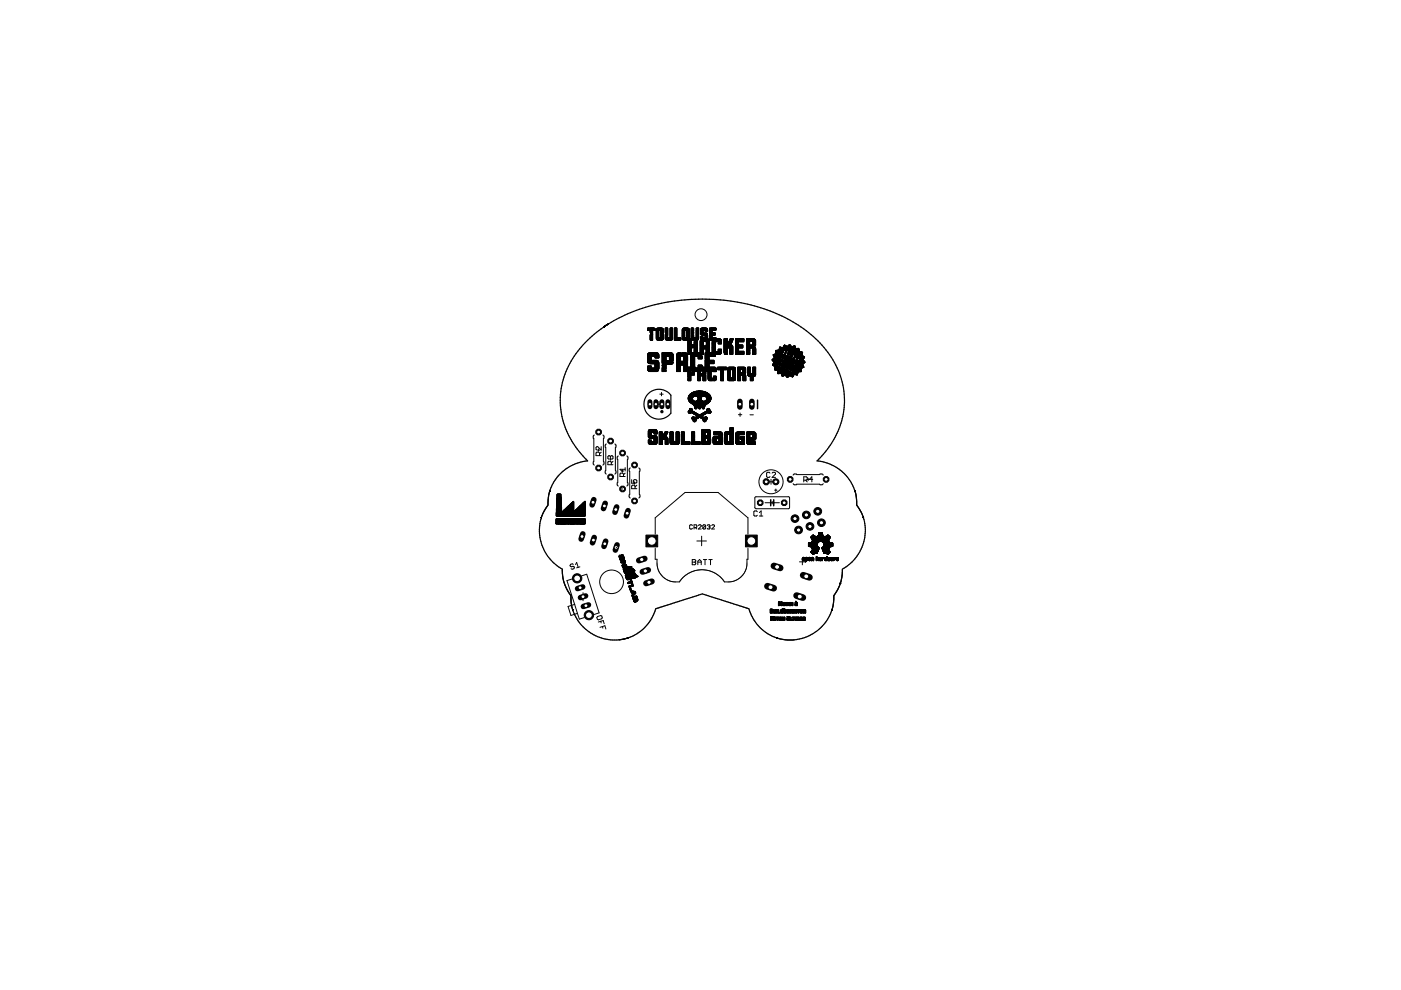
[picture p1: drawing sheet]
<svg xmlns="http://www.w3.org/2000/svg" width="297mm" height="210mm" viewBox="0 0 297 210" stroke-linecap="round" stroke-linejoin="round" font-family="sans-serif">
<path d="M160.6 84.8v1.8zM163.4 106.6v.6zM163.4 106v.6zM164 106.6v.6zM164 106v.6z" fill="#000" stroke="#000" stroke-width=".32"/>
<g fill="#000" stroke="#000" stroke-width=".21">
<path d="M137.3 78.4h.2zM137.3 69.6h.2zM137.3 78.2h.4zM137.3 78.1h.4zM137.3 78h.4zM137.3 69.6h.4zM137.3 69.7h.4zM137.6 69.6h.1zM137.5 74.9h.5zM137.3 78.3h.7zM137.4 76.9h.7zM137.4 76.8h.7z"/>
<path d="M137.8 78h.3zM137.3 78h.8zM137.3 77.9h.8zM137.3 77.8h.8zM137.3 77.7h.8zM137.3 75.3h.8zM137.8 69.6h.3zM137.3 76.4h.8zM137.3 76.3h.8zM137.3 76.2h.8zM137.3 76.1h.8zM137.3 76h.8z"/>
<path d="M137.3 75.9h.8zM137.3 75.8h.8zM137.3 75.7h.8zM137.3 75.6h.8zM137.3 75.5h.8zM137.3 75.2h.8zM137.3 75.2h.9zM137.3 75.5h.9zM137.8 69.6h.4zM137.3 78.2h.9zM137.3 76.5h1zM137.9 70.1h.4z"/>
<path d="M137.3 70h1zM137.3 69.9h1zM137.9 72.1h.5zM137.9 72h.5zM137.9 71.9h.5zM137.9 71.8h.5zM137.9 71.7h.5zM137.9 71.6h.5zM137.9 71.5h.5zM137.9 71.4h.5zM137.9 71.3h.5zM137.9 71.2h.5z"/>
<path d="M137.9 71.1h.5zM137.9 71h.5zM138 70.9h.4zM138 70.8h.4zM138 70.7h.4zM137.9 70.7h.5zM138 70.6h.4zM138 70.5h.4zM137.9 70.5h.5zM137.9 70.4h.5zM137.9 70.3h.5zM137.9 70.2h.5z"/>
<path d="M137.9 70.1h.5zM137.3 69.9h1.1zM137.3 78.3h1.2zM138.3 78.2h.2zM137.4 78.5h1.1zM137.4 78.5h1.2zM137.3 78.4h1.4zM137.5 78.4h1.2zM138.2 76.9h.5zM138.6 78.5h.1zM137.4 76.9h1.3zM137.3 75.4h1.4z"/>
<path d="M137.3 75.5h1.4zM137.8 69.7h.9zM138.1 69.6h.6zM138.2 69.6h.5zM137.3 69.7h1.5zM138.4 70h.5zM138.4 69.9h.5zM137.3 69.8h1.6zM137.6 77.1h1.4zM137.5 77h1.5zM137.4 77h1.6zM138.8 76.9h.2z"/>
<path d="M138.9 75.8h.1zM138.9 77.5h.1zM138.9 77.4h.1zM137.6 74.8h1.4zM137.7 77.1h1.4zM138.9 75.6h.2zM137.7 74.8h1.4zM138.9 77.4h.2zM138.9 75.5h.2zM138.3 75.5h.8zM138.2 75.3h.9zM138.8 75.5h.3z"/>
<path d="M138.8 75.4h.3zM137.4 75.1h1.7zM137.4 75h1.7zM137.4 75h1.8zM137.3 75.1h1.9zM138.8 78.4h.5zM137.3 76.4h2zM138.2 75.2h1.1zM138 74.9h1.3zM139.1 74.8h.2zM137.7 78.8h1.6zM139.2 77.4h.1z"/>
<path d="M137.3 76.7h2zM138.3 76.5h1zM139.1 71.2h.2zM139.1 70h.2zM137.6 78.7h1.8zM138.9 77.5h.5zM139.1 77.5h.3zM139.2 77.5h.2zM139.1 77.4h.3zM138.9 77.3h.5zM137.3 76.8h2.1zM137.3 76.7h2.1z"/>
<path d="M139.1 71.2h.3zM139.1 70.1h.3zM138.9 77.6h.5zM137.4 76.6h2zM137.3 76.5h2.1zM139.1 70.2h.3zM138.9 77.2h.5zM137.5 78.7h1.9zM139.1 70.8h.3zM139.1 70.7h.3zM137.5 78.7h2zM138 74.9h1.5z"/>
<path d="M137.3 76.5h2.2zM139.1 75.3h.4zM138.2 75.2h1.3zM137.5 78.6h2zM138.2 75.3h1.3zM137.4 78.6h2.1zM139 75.8h.5zM139.1 75.8h.4zM137.5 74.9h2zM137.3 76.6h2.3zM139.2 75h.4zM137.4 78.6h2.2z"/>
<path d="M137.5 76.6h2.1zM139.2 75.5h.4zM139.1 75.4h.5zM137.4 78.5h2.2zM139.3 78.4h.3zM138 78.3h1.6zM137.3 78.3h2.3zM139.4 76.6h.2zM138.8 78.5h.8zM139.4 76.7h.2zM139.3 75.1h.3zM138.6 78.3h1z"/>
<path d="M139.3 69.9h.3zM139.1 69.8h.5zM139.2 69.8h.4zM139.4 69.6h.2zM138.1 76.8h1.6zM137.3 76.8h2.4zM139.4 76.8h.3zM139.3 75.2h.4zM139.3 75.1h.4zM139.1 71.6h.6zM139.1 71.5h.6zM139.1 71.4h.6z"/>
<path d="M139.1 71.3h.6zM139.4 71.2h.3zM139.3 71.1h.4zM139.1 71.1h.6zM139.1 71h.6zM139.1 70.9h.6zM139.1 70.8h.6zM139.5 70.8h.2zM139.5 70.7h.2zM139.1 70.7h.6zM139.1 70.6h.6zM139.1 70.5h.6z"/>
<path d="M139.1 70.4h.6zM139.1 70.3h.6zM139.5 70.2h.2zM139.5 70.1h.2zM139.4 70.1h.3zM139.2 69.8h.5zM138.6 78.2h1.1zM137.8 78.2h1.9zM137.8 78.1h1.9zM138.9 78h.8zM138.9 77.9h.8zM138.9 77.8h.8z"/>
<path d="M138.9 77.7h.8zM138.9 77.6h.8zM139.5 77.6h.2zM139.5 77.5h.2zM139.6 77.5h.1zM139.6 77.4h.1zM139.6 77.3h.1zM139.5 77.3h.2zM139.5 77.2h.2zM138.9 77.2h.8zM139.1 77.1h.6zM139.2 77.1h.5z"/>
<path d="M139.2 77h.5zM139.2 76.9h.5zM138.7 76.9h1zM138.9 75.9h.8zM139.1 75.8h.6zM139 75.8h.7zM138.9 75.7h.8zM138.9 75.6h.8zM139.3 75.6h.4zM139.3 75.5h.4zM138.7 75.4h1zM137.3 75.4h2.4z"/>
<path d="M139.3 69.9h.4zM139.2 69.7h.5zM139.3 69.7h.4zM139.3 69.6h.5zM139.3 72.1h.6zM139.3 72h.7zM139.2 72h.8zM139.2 72h.9zM139.2 71.9h.9zM139.4 70h.8zM139.1 70h1.1zM140.1 71.3h.2z"/>
<path d="M140.1 71.2h.2zM139.1 71.8h1.3zM139.2 71.9h1.2zM139.1 71.7h1.3zM140.1 71.5h.3zM140.2 71.5h.2zM139.7 69.6h.7zM140.1 72.1h.3zM140.2 70.5h.3zM139.8 69.6h.7zM140.1 72.1h.4zM140.2 70.6h.3z"/>
<path d="M140.1 72h.4zM139.8 69.7h.7zM139.9 69.7h.6zM140.4 76.9h.2zM139.9 69.7h.7zM140.1 72h.5zM140.1 71.9h.5zM139.9 69.8h.7zM139.1 71.6h1.5zM140.1 71.6h.5zM140.1 71.5h.5zM140.5 71.5h.1z"/>
<path d="M140.5 71.4h.1zM140.4 71.4h.2zM140.4 71.3h.2zM140.3 71.3h.3zM140.3 71.2h.3zM140.1 71.2h.5zM140.1 71.1h.5zM140.1 71h.5zM140.1 70.9h.5zM140.1 70.8h.5zM140.1 70.7h.5zM140.1 70.6h.5z"/>
<path d="M140.1 70.5h.5zM140.1 70.4h.5zM140.1 70.3h.5zM140.1 70.2h.5zM140.3 70.1h.3zM140.4 70.1h.2zM140.4 70h.2zM140.3 70h.3zM139.3 69.9h1.3zM139.7 69.9h.9zM139.7 69.8h.9zM140.4 75.1h.3z"/>
<path d="M140.4 75h.4zM140.4 75.1h.4zM140.4 76.5h.4zM140.4 76.4h.4zM140.4 78.8h.5zM140.4 78.7h.5zM140.4 76.2h.5zM140.4 76.1h.5zM140.4 75.4h.5zM140.4 75.5h.5zM140.4 75.3h.6zM140.4 76.6h.6z"/>
<path d="M140.4 76.5h.6zM140.4 78.4h.7zM140.4 78.3h.7zM141 78.8h.2zM141 78.7h.2zM140.4 78.7h.8zM140.4 78.6h.8zM140.4 78.5h.8zM140.4 78.3h.8zM140.4 78.2h.8zM140.4 78.1h.8zM140.4 78h.8z"/>
<path d="M140.4 77.9h.8zM140.5 77.9h.7zM140.6 77.8h.6zM140.5 77.7h.7zM140.4 77.7h.8zM140.4 77.6h.8zM140.4 77.5h.8zM140.4 77.4h.8zM140.6 77.4h.6zM140.6 77.3h.6zM140.9 76.5h.3zM140.9 76.4h.3z"/>
<path d="M140.4 76.3h.8zM141 76.2h.2zM141.1 76.2h.1zM141.1 76.1h.1zM141 76.1h.2zM140.4 76h.8zM140.4 75.9h.8zM140.4 75.8h.8zM140.4 75.7h.8zM140.4 75.6h.8zM141.1 71h.1zM141.1 70.1h.1z"/>
<path d="M141.1 70.1h.2zM140.4 75.2h.9zM141.1 71.1h.2zM141.1 71.2h.3zM140.4 75.5h1zM141 75.5h.4zM141.1 71.3h.3zM140.4 75.3h1.1zM141.3 75.2h.2zM140.4 75.1h1.1zM141.1 71.4h.4zM141 75.3h.5z"/>
<path d="M141.1 71.6h.5zM141.1 71.5h.5zM141.1 71.4h.5zM141.4 71.1h.2zM141.1 71h.5zM141.3 71h.3zM141.3 70.9h.3zM141.3 70.8h.3zM141.2 70.8h.4zM141.2 70.7h.4zM141.2 70.6h.4zM141.1 70.6h.5z"/>
<path d="M141.1 70.5h.5zM141.1 70.4h.5zM141.1 70.3h.5zM141.1 70.2h.5zM141.3 70.1h.3zM141.1 70.1h.5zM141.1 70h.5zM141.1 69.9h.5zM141.1 69.8h.5zM141.1 69.7h.5zM141.1 69.6h.5zM141.5 75.1h.5z"/>
<path d="M141.5 75.2h.5zM140.8 75.1h1.2zM141.9 76.3h.1zM141.1 71.8h1zM140.6 76.9h1.6zM141.1 71.9h1.1zM141.9 76.5h.3zM141.1 71.8h1.1zM140.6 77.3h1.6zM142.1 75.1h.2zM141.9 75.9h.4zM141.9 75.8h.4z"/>
<path d="M140.4 74.8h1.9zM140.4 74.8h2zM140.6 77.2h1.8zM141.2 72.1h1.2zM141.2 72.1h1.3zM140.4 74.9h2.1zM140.6 77.2h1.9zM141.2 72h1.3zM141.1 72h1.4zM140.4 74.9h2.2zM141.1 72h1.5zM140.6 77.1h2z"/>
<path d="M141.1 76.6h1.5zM140.4 75h2.2zM141.1 71.9h1.5zM142.2 71.9h.4zM141.1 76.5h1.5zM142.3 76.5h.3zM141.9 76.5h.7zM140.8 75h1.8zM142.3 71.9h.3zM142.3 71.8h.3zM142.2 71.8h.4zM141.1 71.7h1.5z"/>
<path d="M141.1 71.6h1.5zM142.1 71.6h.5zM142.1 71.5h.5zM142.1 71.4h.5zM142.1 71.3h.5zM142.1 71.2h.5zM142.1 71.1h.5zM142.1 71h.5zM142.1 70.9h.5zM142.1 70.8h.5zM142.1 70.7h.5zM142.1 70.6h.5z"/>
<path d="M142.1 70.5h.5zM142.1 70.4h.5zM142.1 70.3h.5zM142.1 70.2h.5zM142.1 70.1h.5zM142.1 70h.5zM142.1 69.9h.5zM142.1 69.8h.5zM142.1 69.7h.5zM142.1 69.6h.5zM140.5 77h2.1zM140.4 77h2.2z"/>
<path d="M140.4 76.8h2.2zM140.4 76.7h2.2zM141 76.6h1.6zM142.3 75.1h.3zM140.4 77h2.3zM142.1 75.1h.6zM140.4 76.9h2.3zM142.2 75.1h.5zM142.2 76.9h.5zM140.4 76.8h2.3zM141.9 76.5h.8zM141.9 76.4h.8z"/>
<path d="M141.9 76.3h.8zM142.1 76.3h.6zM142 76.3h.7zM142 76.2h.7zM142 76.1h.7zM141.9 76.1h.8zM141.9 76h.8zM141.9 75.9h.8zM142.4 75.9h.3zM142.3 75.8h.4zM141.9 75.8h.8zM141.9 75.7h.8z"/>
<path d="M141.9 75.6h.8zM140.4 75.5h2.3zM141.5 75.5h1.2zM141 75.4h1.7zM141.5 75.3h1.2zM141.5 75.2h1.2zM142.1 75.2h.6zM143 70.9h.2zM143 70.8h.2zM143 70h.3zM143 71.6h.5zM143 71.5h.5z"/>
<path d="M143 71.4h.5zM143 71.3h.5zM143 71.2h.5zM143 71.1h.5zM143 71h.5zM143 70.9h.5zM143.3 70.9h.2zM143.3 70.8h.2zM143.2 70.8h.3zM143 70.8h.5zM143 70.7h.5zM143 70.6h.5z"/>
<path d="M143 70.5h.5zM143 70.4h.5zM143 70.3h.5zM143 70.2h.5zM143 70.1h.5zM143 70h.5zM143.3 70h.2zM143 69.9h.5zM143 69.8h.5zM143 69.7h.5zM143 69.6h.5zM143.4 78.6h.2z"/>
<path d="M143.4 78.5h.2zM143.4 78.7h.3zM143.4 76.4h.4zM143.4 76.1h.5zM143.4 77h.6zM143.4 76.1h.6zM143 71.8h1zM143.1 71.8h.9zM143 71.9h1zM143.4 78h.6zM143.4 76.5h.6zM143.4 75.9h.6z"/>
<path d="M143.4 76.4h.7zM143.8 76.4h.3zM143.4 75.5h.7zM143.5 75.1h.7zM143.4 78.8h.9zM143.8 78.7h.5zM143.8 78.6h.5zM143.7 78.6h.6zM143.7 78.5h.6zM143.4 78.5h.9zM143.4 78.4h.9zM143.4 78.3h.9z"/>
<path d="M143.4 78.2h.9zM143.4 78.1h.9zM143.4 78h.9zM144.1 78h.2zM143.4 77.9h.9zM143.4 77.8h.9zM143.4 77.7h.9zM143.4 77.6h.9zM143.4 77.5h.9zM143.4 77.4h.9zM143.5 76.6h.8zM143.5 76.5h.8z"/>
<path d="M144.1 76.5h.2zM144.1 76.4h.2zM143.4 76.3h.9zM143.4 76.2h.9zM143.4 76.1h.9zM144 76.1h.3zM143.4 76h.9zM144.1 75.9h.2zM143.4 75.9h.9zM143.4 75.8h.9zM143.4 75.7h.9zM143.4 75.6h.9z"/>
<path d="M144.1 75.5h.2zM143.8 74.8h.5zM143.7 74.9h.6zM143 72.1h1.3zM143 72h1.3zM143 71.9h1.3zM144.1 71.9h.2zM144 71.8h.3zM143 71.8h1.3zM143 71.7h1.3zM143 71.6h1.3zM143.6 74.9h.8z"/>
<path d="M143.7 74.9h.7zM143.6 75h.8zM143.4 76.8h1.4zM144.7 70.4h.1zM143.4 76.7h1.5zM144.7 70.5h.2zM144.7 70.4h.2zM144.7 71.1h.2zM144.7 71.1h.3zM144.1 75.5h.9zM144.7 70.5h.3zM144.9 70.5h.1z"/>
<path d="M143.5 75.1h1.6zM144.3 75.1h.8zM143.6 75h1.5zM145 78.3h.1zM145 78.2h.1zM144.5 75h.6zM144.5 74.9h.6zM145 76.1h.2zM144.7 71.6h.5zM144.7 71.5h.5zM144.7 71.4h.5zM144.7 71.3h.5z"/>
<path d="M144.7 71.2h.5zM144.7 71.1h.5zM145 71.1h.2zM144.7 71h.5zM144.7 70.9h.5zM144.7 70.8h.5zM144.7 70.7h.5zM144.7 70.6h.5zM144.7 70.5h.5zM144.9 70.4h.3zM144.7 70.3h.5zM144.7 70.2h.5z"/>
<path d="M144.7 70.1h.5zM145 76.5h.2zM145 76.6h.3zM144.7 69.8h.7zM144.6 74.8h.8zM145 76.3h.4zM145 76.2h.4zM144.7 71.8h.7zM143.4 76.6h2.1zM145.3 76.6h.2zM145 76.5h.5zM144.6 74.9h.9z"/>
<path d="M145.1 74.9h.5zM145.1 75h.5zM145 77.5h.7zM145.1 75h.6zM145.1 75.1h.6zM145 77.7h.7zM143.5 75.2h2.3zM145 78.8h.8zM145 78.7h.8zM145 78.6h.8zM145 78.5h.8zM145 78.4h.8z"/>
<path d="M145 78.3h.8zM145.2 78.3h.6zM145.2 78.2h.6zM145 78.1h.8zM145 78h.8zM145 77.9h.8zM145 77.8h.8zM145 77.7h.8zM145 77.6h.8zM145 77.5h.8zM145 77.4h.8zM143.4 77.4h2.4z"/>
<path d="M143.4 77.3h2.4zM143.4 77.2h2.4zM143.4 77.1h2.4zM143.4 77h2.4zM144 77h1.8zM143.4 76.9h2.4zM143.4 76.8h2.4zM144.9 76.8h.9zM144.9 76.7h.9zM143.4 76.7h2.4zM145.5 76.6h.3zM145.5 76.5h.3z"/>
<path d="M145.3 76.5h.5zM145 76.5h.8zM145 76.4h.8zM145.5 76.3h.3zM145.5 76.2h.3zM145 76.2h.8zM145 76.1h.8zM145.2 76.1h.6zM145 76h.8zM145 75.9h.8zM145 75.8h.8zM145 75.7h.8z"/>
<path d="M145.1 75.7h.7zM145.2 75.6h.6zM145.2 75.5h.6zM145.1 75.5h.7zM143.4 75.4h2.4zM143.4 75.3h2.4zM145.6 70.3h.3zM144.9 69.6h1zM145.6 70.4h.3zM145.6 70.2h.3zM145.6 70.5h.4zM144.8 69.6h1.2z"/>
<path d="M145.6 70.6h.4zM145.9 74.5h.1zM144.8 69.7h1.2zM144.7 71.6h1.4zM145.6 71.6h.5zM145.6 71.5h.5zM144.7 69.7h1.4zM145.4 69.8h.7zM144.7 69.8h1.4zM145.9 72.7h.2zM145.9 72.6h.2zM144.7 71.8h1.4z"/>
<path d="M144.7 71.7h1.4zM145.6 71.4h.5zM145.6 71.3h.5zM145.6 71.2h.5zM145.6 71.1h.5zM145.7 71.1h.4zM145.6 71h.5zM145.6 70.9h.5zM145.6 70.8h.5zM145.6 70.7h.5zM145.6 70.6h.5zM145.6 70.4h.5z"/>
<path d="M145.6 70.3h.5zM146 70.3h.1zM146 70.2h.1zM145.6 70.2h.5zM145.6 70.1h.5zM144.7 70h1.4zM144.7 69.9h1.4zM145.9 78.9h.3zM145.9 78.8h.3zM145.9 72.7h.3zM145.9 74.4h.3zM145.9 72.3h.3z"/>
<path d="M145.9 72.5h.3zM145.9 72.2h.3zM146.1 74.5h.1zM145.9 72.8h.3zM145.9 74.1h.3zM145.9 73.1h.4zM145.9 73h.4zM145.9 73.4h.4zM145.9 75.1h.4zM145.9 73.3h.4zM145.9 72.8h.4zM145.9 73.5h.4z"/>
<path d="M145.9 72.9h.4zM145.9 73h.5zM145.9 72.9h.5zM146.2 78.8h.2zM145.9 72.3h.5zM145.9 80h.6zM145.9 79.9h.6zM145.9 79.8h.6zM145.9 79.7h.6zM145.9 79.6h.6zM145.9 79h.6zM145.9 78.9h.6z"/>
<path d="M146.2 78.9h.3zM146.2 78.8h.3zM145.9 78.7h.6zM145.9 78.6h.6zM145.9 78.5h.6zM145.9 78.4h.6zM145.9 75h.6zM145.9 74.9h.6zM146 74.8h.5zM146 74.7h.5zM146 74.6h.5zM146 74.5h.5z"/>
<path d="M146.3 74.5h.2zM146.2 74.4h.3zM145.9 74.4h.6zM145.9 74.3h.6zM145.9 74.2h.6zM146.3 74.1h.2zM145.9 74.1h.6zM145.9 74h.6zM145.9 73.9h.6zM145.9 73.8h.6zM146.4 72.9h.1zM146.3 72.7h.2z"/>
<path d="M146.3 72.6h.2zM146.2 72.6h.3zM146.2 72.5h.3zM145.9 72.5h.6zM145.9 72.4h.6zM145.9 72.3h.6zM146.2 72.3h.3zM146.2 72.2h.3zM145.9 72.2h.6zM145.9 72.1h.6zM144.9 72.1h1.6zM144.8 72.1h1.7z"/>
<path d="M144.8 72h1.7zM144.7 72h1.8zM144.7 71.9h1.8zM145.5 71.8h1zM146.3 73.1h.3zM145.9 79.3h.7zM145.9 79.2h.7zM145.9 73.3h.7zM145.9 73.2h.7zM146.5 75.6h.1zM146.5 75.6h.2zM146.4 73.3h.3z"/>
<path d="M146.5 75.5h.2zM146.4 73.4h.3zM146.5 77.4h.2zM145.9 73.5h.8zM146.4 73.5h.3zM146.6 69.8h.1zM146.5 77.3h.2zM145.9 73.5h.9zM146.6 71.4h.2zM146.6 70.3h.2zM146.6 70.2h.2zM146.5 75.7h.3z"/>
<path d="M145.9 73.7h.9zM146.6 71.5h.2zM146.6 70.8h.3zM146.6 70.5h.3zM146.8 73.5h.1zM146.6 70.4h.3zM146.6 70.3h.3zM145.9 73.6h1.1zM146.8 73.5h.2zM146.6 71.7h.4zM146.6 70.6h.4zM146.6 70.4h.4z"/>
<path d="M146.6 71.8h.4zM146.6 71.6h.4zM146.6 70.9h.4zM146.6 69.6h.4zM146.7 72.1h.3zM146.7 72h.3zM146.6 72h.4zM146.6 71h.4zM146.6 70.8h.4zM146.6 71.9h.5zM146.6 71.6h.5zM146.6 71.5h.5z"/>
<path d="M146.9 71.5h.2zM146.9 71.4h.2zM146.6 71.3h.5zM146.6 71.2h.5zM146.6 71.1h.5zM146.6 71h.5zM146.6 70.7h.5zM146.6 70.6h.5zM146.9 70.3h.2zM146.9 70.2h.2zM146.6 70.2h.5zM146.6 70.1h.5z"/>
<path d="M146.6 70h.5zM146.6 69.9h.5zM146.7 69.8h.4zM146.6 69.8h.5zM146.6 69.7h.5zM146.7 73.3h.4zM146.7 73.2h.4zM145.9 73.2h1.2zM146.3 73.1h.8zM146.5 75.3h.6zM146.6 76.3h.5zM146.6 76.3h.6z"/>
<path d="M146.5 76.2h.7zM146.5 75.9h.7zM146.5 75.8h.7zM146.5 77.3h.7zM146.5 77.2h.7zM146.5 76h.7zM146.9 73.7h.3zM145.9 73.7h1.3zM145.9 73.6h1.3zM147 73.6h.2zM145.9 79.5h1.3zM145.9 79.4h1.3z"/>
<path d="M146.7 79.3h.5zM146.6 79.2h.6zM145.9 79.2h1.3zM145.9 79.1h1.3zM145.9 79h1.3zM146.5 78.4h.7zM146.6 78.4h.6zM146.5 77.8h.8zM146.5 77.7h.8zM146.5 77.6h.8zM146.6 77.6h.7zM146.5 77.5h.8z"/>
<path d="M146.5 77.4h.8zM146.9 77.4h.4zM146.8 77.3h.5zM146.5 77.2h.8zM146.5 77.1h.8zM146.5 77h.8zM146.5 76.9h.8zM146.5 76.8h.8zM146.5 76.7h.8zM146.5 76.6h.8zM146.5 76.5h.8zM146.5 76.4h.8z"/>
<path d="M146.5 76.3h.8zM146.5 76.2h.8zM146.5 76.1h.8zM146.5 76h.8zM146.5 75.8h.8zM146.6 75.8h.7zM146.7 75.8h.6zM146.5 75.7h.8zM146.8 75.7h.5zM146.8 75.6h.5zM145.9 78h1.4zM146.6 78.6h.7z"/>
<path d="M146.6 78.6h.8zM147.2 74.6h.2zM145.9 78.1h1.5zM145.9 78h1.5zM145.9 77.9h1.5zM147.1 73.1h.3zM147.2 73.1h.2zM147.2 73h.2zM147.1 71.8h.3zM147.1 71.7h.3zM147.1 71.7h.4zM147.2 73.2h.3z"/>
<path d="M147.2 72.3h.5zM146.6 78.5h1.1zM147.4 78.6h.3zM147.6 71.8h.1zM147.5 71.7h.2zM147.5 71.8h.3zM147.5 71.7h.3zM147 73.5h.8zM147.5 74.7h.3zM146.6 75h1.3zM146.6 74.9h1.3zM146.7 74.9h1.2z"/>
<path d="M147.5 74.8h.4zM147.5 74.7h.4zM147.4 74.6h.5zM147.2 74.6h.7zM147.2 74.5h.7zM147.2 74.4h.7zM147.2 74.3h.7zM147.2 74.2h.7zM147.2 74.1h.7zM147.3 74.1h.6zM147.3 74h.6zM147.2 73.9h.7z"/>
<path d="M147.2 73.8h.7zM146.9 73.7h1zM147.2 73.7h.7zM147.3 73.7h.6zM147.2 73.6h.7zM147 73.6h.9zM146.8 73.4h1.1zM146.7 73.4h1.2zM146.7 73.3h1.2zM147.2 73.3h.7zM147.2 73.2h.7zM147.6 73.2h.3z"/>
<path d="M147.6 73.1h.3zM147.6 73h.3zM147.2 73h.7zM147.2 72.9h.7zM147.2 72.8h.7zM147.2 72.7h.7zM147.2 72.6h.7zM147.4 72.6h.5zM147.4 72.5h.5zM147.2 72.5h.7zM147.2 72.4h.7zM147.2 72.3h.7z"/>
<path d="M147.7 72.3h.2zM147.2 72.2h.7zM147.2 72.1h.7zM147.6 70.2h.3zM147.6 70.1h.3zM147.2 72.1h.8zM147.2 72h.8zM147.6 70.7h.4zM147.6 71.1h.4zM147.2 72h.9zM147.2 71.9h.9zM147.1 71.9h1z"/>
<path d="M147.1 71.8h1zM147.8 71.8h.3zM147.6 71.2h.5zM147.9 71.8h.2zM147.9 71.7h.2zM147.1 71.6h1zM147.6 71.6h.5zM147.6 71.5h.5zM147.6 71.4h.5zM147.6 71.3h.5zM147.6 71.1h.5zM147.6 71h.5z"/>
<path d="M147.6 70.9h.5zM147.6 70.8h.5zM147.6 70.7h.5zM147.6 70.6h.5zM147.6 70.5h.5zM147.6 70.4h.5zM147.6 70.3h.5zM147.6 70.2h.5zM148 70.2h.1zM148 70.1h.1zM147.6 70.1h.5zM147.6 70h.5z"/>
<path d="M147.6 69.9h.5zM147.6 69.8h.5zM147.6 69.7h.5zM147.6 69.6h.5zM148 79.8h.1zM148 79.9h.2zM148 79.8h.2zM148 79h.2zM148 78.9h.2zM148 78h.2zM148 78.9h.3zM148 80h.5z"/>
<path d="M148.3 79.9h.2zM148.3 79.8h.2zM148.2 79.8h.3zM148 79.3h.5zM148 79.1h.5zM148 79h.5zM148.2 79h.3zM148.2 78.9h.3zM148.3 78.9h.2zM148 78.9h.5zM148 78.8h.5zM146.9 78.8h1.6z"/>
<path d="M146.8 78.7h1.7zM148 76.1h.6zM146.7 78.7h1.9zM148 75.8h.6zM148 79.7h.7zM146.7 78.7h2zM148 75.8h.7zM148.5 72.2h.2zM148 79.4h.7zM148 79.3h.7zM148.6 79.3h.1zM148 79.2h.7z"/>
<path d="M146.6 78.6h2.1zM148.5 73.3h.2zM147.4 78.6h1.3zM146.5 75.4h2.2zM147.2 75.3h1.5zM148.5 73.9h.2zM148.5 73.4h.2zM148.5 72.5h.2zM147.8 78.6h.9zM148 75.6h.7zM146.5 75.5h2.2zM148.5 73.8h.2z"/>
<path d="M148.5 73.7h.2zM148.5 73.5h.2zM148.5 70.7h.2zM147.8 78.5h1zM146.8 75.5h2zM146.7 75.5h2.1zM148.5 73.7h.3zM148.5 70.8h.3zM148.5 70.7h.3zM148.5 73.9h.3zM147.3 78.4h1.5zM148.5 73.3h.3z"/>
<path d="M147.2 78.4h1.6zM146 78.4h2.8zM148 77.4h.8zM148 75.7h.8zM146.5 75.3h2.3zM146.5 75.2h2.3zM147.4 78h1.4zM148.3 78h.5zM148 77.9h.8zM148 77.8h.8zM148 77.7h.8zM148 77.6h.8z"/>
<path d="M148 77.5h.8zM148.7 76.1h.1zM148 76h.8zM148 75.9h.8zM148 75.8h.8zM148.7 75.8h.1zM148 75.6h.8zM147.4 78.1h1.5zM148.5 73.2h.4zM148.7 79.4h.3zM148.8 79.3h.2zM148.5 71.6h.5z"/>
<path d="M148.5 71.5h.5zM148.5 71.4h.5zM148.5 70.8h.5zM148.5 72.4h.5zM148.5 70.6h.5zM148.5 70.5h.5zM148.5 70.4h.5zM148.5 70.3h.5zM148.6 70.3h.4zM148.6 70.2h.4zM148.5 70.2h.5zM148.5 70.1h.5z"/>
<path d="M148.5 70h.5zM148 77.9h1.1zM148.5 72.7h.6zM148.5 72.3h.6zM148.9 77.9h.2zM146.5 75.1h2.6zM146.4 75.1h2.7zM146.6 75h2.5zM148 75h1.1zM148 74.9h1.1zM146.8 74.8h2.3zM146.9 74.8h2.2z"/>
<path d="M148.5 74.8h.6zM148.5 74.7h.6zM148.5 74.6h.6zM148.5 74.5h.6zM148.5 74.4h.6zM148.5 74.3h.6zM148.5 74.2h.6zM148.5 74.1h.6zM148.5 74h.6zM148.9 73.3h.2zM148.5 73.3h.6zM148.9 73.2h.2z"/>
<path d="M149 73.2h.1zM148.6 73.2h.5zM148.6 73.1h.5zM148.5 73.1h.6zM148.5 73h.6zM148.5 72.9h.6zM148.5 72.8h.6zM148.5 72.6h.6zM148.5 72.5h.6zM148.7 72.5h.4zM148.7 72.2h.4zM148.5 72.2h.6z"/>
<path d="M148.5 72.4h.7zM148 79.5h1.2zM148 79.4h1.2zM148.9 78.1h.3zM149.1 77.9h.2zM148.5 73.5h.8zM148.5 73.6h.9zM148.8 73.5h.6zM148.6 71h.8zM148.6 70.9h.8zM148.5 70.9h.9zM149.1 77.9h.3z"/>
<path d="M148.9 73.4h.5zM148 79.7h1.4zM148.8 73.9h.6zM148.7 73.9h.7zM148.8 79.3h.7zM148.8 73.9h.7zM148 77.9h1.5zM149.2 79.5h.4zM149.3 79.4h.3zM148.8 70.7h.8zM148.5 70.6h1.1zM148.5 69.8h1.1z"/>
<path d="M149.5 71h.1zM149.5 70.9h.1zM149.1 80h.5zM149.1 79.9h.5zM149.1 79.8h.5zM148.8 79.7h.8zM149.4 79.7h.2zM148 79.6h1.6zM148.1 79.6h1.5zM148 79.5h1.6zM149.1 79.4h.5zM149.1 79.3h.5z"/>
<path d="M149.5 79.3h.1zM148.8 79.3h.8zM148.8 79.2h.8zM148.9 79.2h.7zM149.1 79.1h.5zM149.1 79h.5zM149.1 78.9h.5zM149.1 78.8h.5zM148.7 71h.9zM149.5 75.4h.2zM149.5 75.3h.2zM148.5 71.8h1.2z"/>
<path d="M149.3 72.4h.5zM148.5 70.6h1.3zM149.3 72.3h.5zM148.5 70h1.3zM149.5 76.5h.3zM149.4 72.3h.4zM148.7 69.6h1.1zM149.6 70.6h.2zM149.5 77.4h.4zM149.5 77.3h.4zM148.7 69.6h1.2zM149.6 70.7h.3z"/>
<path d="M149.7 74.4h.2zM148.6 69.7h1.3zM149.7 74.4h.3zM149.7 71h.3zM149.7 70.9h.3zM148.8 70.8h1.2zM148.8 70.7h1.2zM148.6 69.7h1.4zM149.5 76.6h.5zM148.7 71h1.3zM148.5 69.7h1.5zM149.5 76.7h.5z"/>
<path d="M149.7 74.3h.3zM149.7 71.8h.3zM149.1 70.8h.9zM148.5 69.9h1.5zM149.6 69.8h.4zM148.5 69.8h1.5zM148.5 71.8h1.5zM148.5 71.7h1.5zM149.5 71.6h.5zM149.5 71.5h.5zM149.5 71.4h.5zM149.5 71.3h.5z"/>
<path d="M149.5 71.2h.5zM149.5 71.1h.5zM148.8 71.1h1.2zM149.5 70.3h.5zM149.5 70.2h.5zM149.5 70.1h.5zM149.5 70h.5zM148.5 70h1.5zM149.8 70h.2zM148.6 72h1.5zM148.6 71.9h1.5zM148.5 71.8h1.6z"/>
<path d="M149.9 76.5h.2zM149.5 76.4h.6zM149.5 76.1h.6zM149.5 76h.7zM148.5 73.6h1.7zM149.5 73.6h.7zM148.5 71.9h1.7zM148.8 73.7h1.4zM150.1 71.9h.1zM150.1 79.5h.2zM150.1 79.2h.2zM150.1 79.1h.2z"/>
<path d="M150.1 72h.2zM150.1 79.3h.2zM149.5 77.9h.8zM149.5 77.8h.8zM149.5 77.7h.8zM149.5 77.6h.8zM149.5 77.5h.8zM149.5 77.4h.8zM149.9 77.4h.4zM149.9 77.3h.4zM149.5 77.3h.8zM149.5 77.2h.8z"/>
<path d="M149.5 76.3h.8zM149.6 76.3h.7zM149.6 76.2h.7zM149.6 76.1h.7zM149.5 76.1h.8zM150.2 76.1h.1zM150.2 76h.1zM149.5 76h.8zM149.5 75.9h.8zM149.5 75.8h.8zM149.5 75.7h.8zM149.5 75.6h.8z"/>
<path d="M148.6 72h1.7zM149.5 76.8h.8zM148.5 72.1h1.8zM148.5 72.2h1.9zM148.5 72.1h1.9zM149.2 72.2h1.2zM149.7 74.8h.7zM149.7 74.7h.7zM149.7 74.6h.7zM149.7 74.5h.7zM150.1 74.4h.3zM150.1 74.3h.3z"/>
<path d="M149.7 74.3h.7zM149.7 74.2h.7zM149.7 74.1h.7zM149.7 74h.7zM148.5 74h1.9zM148.8 73.9h1.6zM149.5 73.9h.9zM148.8 73.8h1.6zM148.8 73.7h1.6zM150.2 73.7h.2zM150.2 73.6h.2zM149.5 73.6h.9z"/>
<path d="M149.5 73.5h.9zM149.5 73.4h.9zM149.8 73.3h.6zM149.8 73.2h.6zM149.8 73.1h.6zM149.8 73h.6zM149.8 72.9h.6zM149.8 72.8h.6zM149.8 72.7h.6zM149.9 72.7h.5zM149.9 72.6h.5zM150 72.5h.4z"/>
<path d="M150 72.4h.4zM150 72.3h.4zM149.4 72.3h1zM149.6 75h.9zM149.5 75h1zM150.3 79.5h.2zM149.5 75.1h1zM150.3 79.4h.2zM149.8 75.3h.7zM149.8 75.4h.7zM150.5 69.7h.1zM150.5 77.9h.1z"/>
<path d="M150.5 72.1h.1zM150.5 71h.1zM150.1 79.9h.5zM150.4 77.9h.2zM149.5 75h1.1zM149.5 74.9h1.1zM150.5 71.3h.1zM150.5 70.4h.1zM150.5 71.4h.2zM150.1 80h.6zM150.1 79.9h.6zM150.1 79.8h.6z"/>
<path d="M150.1 79.7h.6zM150.1 79.6h.6zM150.6 79.5h.1zM150.3 79.4h.4zM150.1 79.4h.6zM150.1 79.3h.6zM150.3 79.3h.4zM150.4 79.2h.3zM150.5 79.1h.2zM150.4 79.1h.3zM150.1 79h.6zM150.1 78.9h.6z"/>
<path d="M150.1 78.8h.6zM149.5 75.1h1.3zM149.5 75.2h1.4zM150.7 75h.2zM149.8 75.4h1.1zM150.6 75.4h.3zM150.5 75h.4zM150.6 75h.3zM150.6 75.3h.3zM150.6 74.9h.3zM149.5 75.5h1.4zM149.5 75.4h1.4z"/>
<path d="M150.5 71.6h.4zM150.5 71.5h.4zM150.5 71.4h.4zM150.7 71.4h.2zM150.7 71.3h.2zM150.5 71.2h.4zM150.5 71.1h.4zM150.6 71.1h.3zM150.5 70.6h.4zM150.5 70.5h.4zM150.5 70.4h.4zM150.7 70.4h.2z"/>
<path d="M150.5 70.3h.4zM150.5 70.2h.4zM150.5 70.1h.4zM149.5 75.6h1.5zM149.5 75.5h1.5zM150.1 76.6h.9zM149.5 76.5h1.5zM150 76.6h1.1zM149.9 76.5h1.2zM150 76.7h1.1zM151 73.2h.2zM151 73.1h.2z"/>
<path d="M151 72.9h.2zM151 73h.2zM151 72.6h.2zM151 72.7h.2zM151 72.5h.2zM151.1 72.5h.1zM151 74.3h.3zM151 72.7h.3zM151.1 72.5h.2zM151 72.8h.3zM151 73.9h.3zM151 72.1h.3z"/>
<path d="M151 73.3h.3zM151 73.4h.3zM149.5 77.1h1.9zM149.5 77h1.9zM149.5 76.9h1.9zM149.5 76.8h1.9zM150.4 76.8h1zM149.5 76.7h1.9zM151.2 76.7h.2zM151.2 76.6h.2zM151.1 76.5h.3zM150.2 76.5h1.2z"/>
<path d="M150.2 76.4h1.2zM149.5 76.4h1.9zM151 74.1h.4zM151 74h.4zM151 73.7h.4zM151 73.8h.4zM151 72.2h.4zM151.3 73h.1zM150.6 69.7h.8zM151.3 72.9h.1zM151.3 72.9h.2zM150.7 77.9h.8z"/>
<path d="M151 72.3h.5zM150.5 70.1h1zM150.5 70h1zM151 72.3h.6zM150.5 70h1.1zM151 72.4h.6zM150.7 77.9h.9zM151 75.6h.6zM150.7 71.1h.9zM150.6 71h1zM150.5 70.9h1.1zM150.5 70.8h1.1z"/>
<path d="M150.5 70.7h1.1zM150.5 70.6h1.1zM151 75.5h.6zM151 75.4h.6zM151 75.3h.6zM149.5 75.3h2.1zM149.5 75.2h2.1zM150.9 75.2h.7zM151 74.5h.7zM151 74.4h.7zM151 74.3h.7zM151.3 74.3h.4z"/>
<path d="M151 74.2h.7zM151.5 74.1h.2zM151.5 74h.2zM151 74h.7zM151 73.9h.7zM151.3 73.9h.4zM151.4 73.8h.3zM151.5 73.8h.2zM151.5 73.7h.2zM151 73.7h.7zM151 73.6h.7zM151 73.5h.7z"/>
<path d="M151 73.4h.7zM151.4 73.4h.3zM151.4 73.3h.3zM151 73.3h.7zM151 73.2h.7zM151.2 73.2h.5zM151.2 73.1h.5zM151 73h.7zM151.5 72.9h.2zM151.4 72.9h.3zM151.4 72.8h.3zM151 72.8h.7z"/>
<path d="M151.3 72.7h.4zM151.4 72.7h.3zM151.4 72.6h.3zM151.4 72.5h.3zM151.3 72.5h.4zM149.5 77.9h2.2zM149.5 74.8h2.2zM148.2 78h3.5zM150.5 69.9h1.2zM148.9 78h2.9zM151.3 79.8h.5zM145.9 78.1h5.9z"/>
<path d="M149.2 78.1h2.6zM150.5 71.8h1.3zM150.5 71.7h1.3zM150.5 71.6h1.3zM150.5 69.9h1.3zM150.5 69.8h1.3zM150.5 69.7h1.3zM151.5 69.7h.3zM150.6 69.6h1.2zM151.3 80h.5zM151.3 79.9h.5zM151.3 78.8h.5z"/>
<path d="M149.1 78.8h2.7zM149.1 78.7h2.7zM149.1 78.6h2.7zM149.1 78.5h2.7zM149.1 78.4h2.7zM146 78.4h5.8zM146 78.3h5.8zM145.9 78.3h5.9zM145.9 78.2h5.9zM152.2 77.9h.1zM152.2 77.9h.2zM151.6 72.3h.8z"/>
<path d="M149.5 75.1h3zM150.5 75.1h2zM151 75h1.5zM150.9 75.1h1.6zM150.5 71.8h2.1zM152.2 77.9h.5zM152.4 77.9h.3zM150.5 71.9h2.2zM150.5 71.9h2.3zM152.7 75h.1zM150.5 72h2.3zM151 75h1.8z"/>
<path d="M151 74.9h1.9zM150.5 72h2.4zM150.6 74.9h2.3zM149.5 74.9h3.4zM150.6 72.1h2.3zM151.7 74.8h1.2zM151 74.8h1.9zM151 74.7h1.9zM152.4 72.3h.5zM151.5 72.2h1.4zM151.6 72.1h1.3zM151 74.7h2z"/>
<path d="M151 74.6h2zM151 74.5h2zM152.3 74.5h.7zM152.3 74.4h.7zM152.3 74.3h.7zM152.3 74.2h.7zM152.3 74.1h.7zM152.3 74h.7zM152.3 72.9h.7zM152.3 72.8h.7zM152.3 72.7h.7zM152.3 72.6h.7z"/>
<path d="M152.3 72.5h.7zM151.1 72.5h1.9zM151 72.4h2zM151.6 72.4h1.4zM151.6 72.3h1.4zM152.4 72.3h.6zM152.2 78.1h.8zM152.8 79h.3zM152.8 79.1h.3zM152.8 78.5h.3zM152.2 78.2h.9zM153 78.9h.1z"/>
<path d="M152.8 79.2h.4zM152.8 80h.6zM152.8 79.9h.6zM152.8 79.8h.6zM152.8 79.7h.6zM152.8 79.6h.6zM152.8 79.5h.6zM152.8 79.4h.6zM152.8 79.3h.6zM152.8 79.2h.6zM153.2 79.2h.2zM153.3 79.1h.1z"/>
<path d="M153.3 78.9h.1zM153 78.9h.4zM152.9 78.9h.5zM152.8 78.8h.6zM152.8 78.7h.6zM152.8 78.6h.6zM153.1 78.5h.3zM152.8 78.5h.6zM152.8 78.4h.6zM152.2 78h1.4zM152.7 77.9h.9zM152.8 77.9h.8z"/>
<path d="M152.8 77.9h.9zM153.5 73.2h.2zM153.5 73.1h.2zM153.5 73.1h.3zM153.5 74.4h.5zM153.6 75.1h.4zM153.5 74.5h.5zM153.5 73.5h.5zM152.2 78.4h1.8zM152.2 78.3h1.8zM152.2 78.2h1.8zM153.1 78.2h.9z"/>
<path d="M152.2 78.1h1.8zM153.1 78.1h.9zM152.2 78h1.8zM153.7 78h.3zM153.7 77.9h.3zM153.8 77.9h.2zM153.5 74.5h.6zM153.5 73.5h.6zM153.5 73.4h.6zM153.5 71.8h.6zM153.5 74.6h.6zM153.5 73.6h.6z"/>
<path d="M153.5 74.1h.6zM153.5 73.3h.6zM153.5 72.3h.6zM153.5 73.7h.6zM154.1 75.1h.1zM153.6 75.1h.6zM153.6 75h.6zM153.6 74.9h.6zM153.5 74.9h.7zM153.5 74.8h.7zM153.5 74.7h.7zM153.5 74.6h.7z"/>
<path d="M153.5 74.4h.7zM153.5 74.3h.7zM153.5 74.2h.7zM153.5 74.1h.7zM153.5 74h.7zM153.5 73.9h.7zM153.5 73.8h.7zM153.8 73.1h.4zM153.5 73h.7zM153.5 72.9h.7zM153.5 72.8h.7zM153.5 72.7h.7z"/>
<path d="M153.5 72.6h.7zM153.5 72.5h.7zM153.5 72.4h.7zM153.5 72.3h.7zM153.5 72.2h.7zM153.5 72.1h.7zM153.5 72h.7zM153.5 71.9h.7zM154.1 71.8h.1zM154.3 78.5h.2zM154.3 78.6h.2zM154.4 78.5h.1z"/>
<path d="M154.5 72.7h.1zM153.5 73.7h1.2zM154.3 79.2h.5zM154.3 79.8h.5zM154.3 79.7h.5zM154.3 79.3h.5zM153.5 73.6h1.3zM154.3 80h.6zM154.3 79.9h.6zM154.3 79.8h.6zM154.3 79.7h.6zM154.3 79.6h.6z"/>
<path d="M154.3 79.5h.6zM154.3 79.4h.6zM154.3 79.3h.6zM154.3 79.2h.6zM154.3 79.1h.6zM154.3 79h.6zM154.3 78.9h.6zM154.3 78.8h.6zM154.3 78.7h.6zM154.3 78.6h.6zM154.6 78.6h.3zM154.6 78.5h.3z"/>
<path d="M154.4 78.4h.5zM153.5 73.6h1.4zM154.8 74.3h.1zM154.8 74.2h.1zM154.3 73.1h.6zM154.3 73.1h.7zM154.8 74.2h.2zM154.3 73h.7zM154.4 72.9h.6zM153.8 73.2h1.2zM154.8 74.1h.3zM154.4 72.9h.7z"/>
<path d="M154.4 72.8h.7zM154.5 72.7h.6zM154.6 72.7h.5zM153.8 73.2h1.3zM154.7 72.1h.4zM154.3 78h.9zM154.4 78h.8zM154.5 72.6h.7zM154.5 72.5h.7zM153.5 73.7h1.7zM154.1 73.7h1.1zM153.8 73.2h1.4z"/>
<path d="M154.6 72.5h.6zM154.6 72.4h.6zM154.8 73.7h.5zM154.6 72.4h.7zM154.6 72.3h.7zM154.1 73.3h1.2zM154.7 72.2h.6zM154.3 78.2h1zM154.3 78.1h1zM154.1 73.4h1.2zM154.2 73.4h1.1zM154.8 75.1h.6z"/>
<path d="M154.8 75h.6zM154.8 74.9h.6zM154.8 74.8h.6zM154.8 74.7h.6zM154.8 74.6h.6zM154.8 74.5h.6zM154.8 74.4h.6zM154.8 74.3h.6zM155.1 74.3h.3zM155.1 74.2h.3zM155.2 74.2h.2zM155.1 74.1h.3z"/>
<path d="M154.8 74.1h.6zM154.8 74h.6zM154.8 73.9h.6zM154.8 73.8h.6zM154.8 73.7h.6zM154.9 73.6h.5zM154.2 73.6h1.2zM154.2 73.5h1.2zM154.7 72.1h.7zM154.8 71.8h.6zM155.2 72.1h.2zM154.7 72h.7z"/>
<path d="M154.8 72h.6zM154.8 71.9h.6zM154.8 71.9h.7zM154.6 77.9h1zM155.4 79.4h.2zM155.4 79.3h.2zM155.4 79.3h.3zM154.4 78.3h1.3zM154.3 78.3h1.4zM154.4 77.9h1.3zM154.5 77.9h1.2zM155.4 78.5h.3z"/>
<path d="M155.4 79.4h.3zM154.5 77.9h1.3zM155.4 78.7h.4zM155.2 78h.7zM154.3 78h1.6zM155.3 78.1h.6zM154.3 78.1h1.6zM155.6 80h.3zM155.6 79.9h.3zM155.5 79.9h.4zM155.4 79.8h.5zM155.4 79.7h.5z"/>
<path d="M155.4 79.6h.5zM155.4 79.5h.5zM155.7 79.4h.2zM155.8 79.4h.1zM155.8 79.3h.1zM155.7 79.3h.2zM155.4 79.2h.5zM155.4 79.1h.5zM155.4 79h.5zM155.4 78.9h.5zM155.4 78.8h.5zM155.4 78.7h.5z"/>
<path d="M155.4 78.6h.5zM155.8 78.5h.1zM155.4 78.4h.5zM154.4 78.4h1.5zM155.8 78.3h.1zM155.7 78.3h.2zM154.3 78.2h1.6zM155.4 78.2h.5zM155.4 78.1h.5zM156 73.9h.1zM156 73h.1zM156 74.4h.1z"/>
<path d="M156 72.7h.2zM156 75h.3zM156 74.9h.3zM156.2 73.9h.1zM156 74.8h.3zM156 72.5h.4zM156.4 79.1h.2zM156 75.1h.6zM156.1 74.4h.5zM156 74.4h.6zM156 74.3h.6zM156 74.2h.6z"/>
<path d="M156 74.1h.6zM156 74h.6zM156.3 73.9h.3zM156.2 73.9h.4zM156 73.8h.6zM156 73.1h.6zM156.2 73h.4zM156 72.9h.6zM156 72.8h.6zM156 72.7h.6zM156.2 72.7h.4zM156 72.6h.6z"/>
<path d="M156.1 72.6h.5zM156 72.5h.6zM156 73.2h.6zM156 72.1h.7zM156.1 72.1h.6zM156 72h.7zM156.4 72.5h.3zM156 72.4h.7zM156.4 79.5h.3zM156 72.3h.7zM156.4 78.9h.4zM156 72.3h.8z"/>
<path d="M156.4 79.9h.4zM156.4 79.9h.5zM156.4 79.8h.5zM156.4 80h.5zM156 74.7h1zM156 74.6h1zM156.4 79h.6zM156.4 78.9h.6zM156.8 78.9h.2zM156.4 78.8h.6zM156.4 78.7h.6zM156.4 78.6h.6z"/>
<path d="M156.4 78.5h.6zM156.4 78.4h.6zM156.6 79.8h.4zM156.5 79.7h.5zM156.4 79.7h.6zM156.4 79.6h.6zM156 75.1h1.1zM156 75h1.1zM156.4 79.4h.7zM156.4 75h.8zM156.8 72.1h.4zM156.8 72h.4z"/>
<path d="M156 73.7h1.3zM156 75.1h1.3zM156.8 79.5h.5zM157.3 73.7h.2zM157.4 73.7h.1zM156 73.6h1.5zM156 73.5h1.5zM156 73.4h1.5zM156 73.3h1.5zM156 73.2h1.5zM156.4 78.3h1.2zM156.4 78.2h1.2z"/>
<path d="M157.4 79.5h.2zM156.9 72.3h.8zM156.8 72.3h.9zM157.3 72.1h.4zM157.5 79.8h.2zM156.4 78.3h1.3zM156 74.5h1.7zM156.9 72.4h.8zM156.1 72.3h1.6zM157.5 79.7h.2zM157.4 75.1h.3zM156.6 75.1h1.1z"/>
<path d="M157.1 75.1h.6zM157.2 75.1h.5zM157.2 75h.5zM156.4 75h1.3zM156.4 74.9h1.3zM156.4 74.8h1.3zM156 74.8h1.7zM156 74.7h1.7zM157 74.7h.7zM157 74.6h.7zM156 74.6h1.7zM156.8 72.5h.9z"/>
<path d="M156.1 72.2h1.6zM156.8 72.1h.9zM157.3 72h.4zM156 72h1.7zM156 71.9h1.7zM156 71.8h1.7zM157.5 78.4h.2zM156.4 78.4h1.3zM156.4 77.9h1.4zM156.4 79.3h1.5zM157.8 78.4h.1zM156.4 77.9h1.5z"/>
<path d="M156.4 79.4h1.6zM156.4 79.3h1.6zM156.4 78h1.6zM156.4 79.2h1.6zM157.2 79.4h.8zM156.4 79.5h1.7zM156.5 79.2h1.6zM156.4 78.1h1.7zM157.7 79.5h.4zM157.4 79.5h.7zM156.6 79.1h1.5zM156.4 79.1h1.7z"/>
<path d="M157.5 79.7h.6zM157.7 79.6h.4zM157.5 79h.6zM157.5 78.9h.6zM157.5 78.8h.6zM157.5 78.7h.6zM157.5 78.6h.6zM157.5 78.5h.6zM157.5 78.4h.6zM157.8 78.3h.3zM157.7 78.3h.4zM157.7 78.2h.4z"/>
<path d="M157.5 80h.6zM157.5 79.9h.6zM157.5 79.8h.6zM157.7 79.8h.4zM157.7 79.7h.4zM158.3 74.6h.1zM158.3 72.3h.1zM158.3 74.7h.2zM158.3 74.1h.3zM158.3 74.2h.3zM158.3 72.9h.4zM158.3 72h.4z"/>
<path d="M158.3 71.9h.4zM158.3 72.1h.4zM158.3 72.1h.5zM158.3 71.9h.5zM158.4 73.7h.4zM158.4 73.6h.4zM158.4 73.6h.5zM158.7 79.7h.2zM158.5 74.6h.4zM158.5 73.5h.4zM158.3 73.2h.6zM158.3 73.1h.6z"/>
<path d="M158.3 73h.6zM158.8 72.9h.1zM158.3 72.9h.6zM158.3 72.8h.6zM158.3 72.7h.6zM158.3 72.6h.6zM158.3 72.5h.6zM158.3 75.1h.7zM158.3 75h.7zM158.3 74.9h.7zM158.3 74.8h.7zM158.3 74.7h.7z"/>
<path d="M158.5 74.7h.5zM158.3 74.6h.7zM158.5 74.6h.5zM158.5 74.5h.5zM158.3 74.4h.7zM158.3 74.3h.7zM158.3 74.2h.7zM158.6 74.2h.4zM158.7 74.1h.3zM158.3 74.1h.7zM158.3 74h.7zM158.3 73.9h.7z"/>
<path d="M158.3 73.8h.7zM158.3 72.1h.7zM158.3 71.8h.7zM158.3 72.2h.7zM158.3 72.3h.7zM158.5 79.3h.5zM158.5 72.3h.5zM158.5 77.9h.6zM158.5 72.3h.6zM158.5 79.2h.6zM158.5 79.1h.6zM158.5 79h.6z"/>
<path d="M158.5 78.9h.6zM158.5 78.8h.6zM158.5 78.7h.6zM158.5 78.6h.6zM158.5 78.5h.6zM158.5 78.4h.6zM158.5 78.3h.6zM158.5 78.2h.6zM158.5 78.1h.6zM158.5 78h.6zM158.8 71.9h.4zM159 71.8h.2z"/>
<path d="M158.3 73.7h.9zM159 73.7h.2zM158.6 79.5h.7zM158.5 79.5h.8zM158.8 72.1h.6zM158.8 72h.7zM158.7 79.8h.9zM159 72.2h.6zM159 72.1h.6zM159.1 72.2h.5zM159.1 80h.5zM159.1 79.9h.5z"/>
<path d="M159.1 79.8h.5zM159.1 79.8h.6zM159.6 74.9h.1zM159.6 75.1h.1zM159.6 75h.1zM159.6 74.8h.1zM159.6 74h.1zM159.6 72.5h.2zM158.3 72.4h1.5zM159.2 71.8h.7zM159.6 74.2h.3zM159.6 74.1h.3z"/>
<path d="M158.4 73.4h1.5zM158.3 73.3h1.6zM158.3 73.2h1.6zM159.6 74.3h.3zM159 73.5h.9zM158.3 73.4h1.6zM159.6 74h.3zM159 73.6h.9zM158.5 73.5h1.4zM158.5 79.2h1.5zM159.2 71.9h.8zM158.9 79.7h1.1z"/>
<path d="M158.6 79.7h1.4zM158.6 79.6h1.4zM159.6 79.2h.4zM159.6 79.8h.4zM158.7 79.8h1.3zM159.1 79.3h.9zM158.8 71.9h1.2zM158.6 79.5h1.4zM158.5 79.3h1.5zM159.6 78.7h.4zM159.6 78.1h.4zM159.6 78h.4z"/>
<path d="M159.6 78.8h.5zM159.6 78.7h.5zM159.6 78.1h.5zM159 73.6h1.1zM158.8 72h1.3zM159.2 73.7h.9zM159.6 72h.5zM159.5 72.1h.6zM158.3 73.7h1.9zM159.5 72.1h.7zM160.1 79.6h.1zM159.6 73.8h.6z"/>
<path d="M158.3 73.8h1.9zM160 73.3h.2zM159.6 72.7h.6zM159.7 72.2h.5zM159.7 72.1h.5zM160.1 79.5h.1zM159.3 79.5h.9zM158.5 79.4h1.7zM160.1 79.3h.1zM160 79.3h.2zM160 79.2h.2zM159.6 79.1h.6z"/>
<path d="M159.6 79h.6zM159.6 78.9h.6zM160.1 78.7h.1zM159.6 78.7h.6zM159.7 78.6h.5zM159.6 78.6h.6zM159.6 78.5h.6zM159.6 78.4h.6zM159.6 78.3h.6zM159.7 78.2h.5zM159.6 78.2h.6zM159.6 78.1h.6z"/>
<path d="M160.1 78h.1zM159.6 78h.6zM159.6 77.9h.6zM159.7 74h.5zM159.6 73.9h.6zM159.9 73.2h.3zM158.3 73.2h1.9zM159.6 73.2h.6zM159.6 73.1h.6zM159.6 73h.6zM159.6 72.9h.6zM159.6 72.8h.6z"/>
<path d="M159.6 72.6h.6zM159.6 72.5h.6zM159.9 72.5h.3zM159.9 72.4h.3zM159.1 72.3h1.1zM159.8 75.1h.4zM159.7 75.1h.5zM159.6 75.1h.6zM159.6 75h.6zM159.9 75h.3zM159.8 74.9h.4zM159.7 74.8h.5z"/>
<path d="M159.6 74.8h.6zM159.6 74.7h.6zM159.6 74.6h.6zM159.6 74.5h.6zM159.6 74.4h.6zM160 74.3h.2zM160 74.2h.2zM160 74.1h.2zM160 74h.2zM164 75.2h.3zM164.1 75.6h.3zM164.1 75.6h.4z"/>
<path d="M164.1 76h.4zM164.1 75.9h.4zM164.2 75.9h.3zM164 75.5h.5zM163.9 76.1h.6zM164 76h.5zM164.2 75.8h.3zM163.9 77.5h.8zM164 77.4h.7zM164.3 78.2h.4zM163.9 77.4h.8zM163.8 77.3h.9z"/>
<path d="M163.8 77.3h1zM163.9 77.3h.9zM163.9 77.2h.9zM164 76h.8zM164.5 76h.3zM164 77.5h.8zM164 77.1h.8zM164 77.1h.9zM164 77.6h.9zM164 77h.9zM164.1 77.6h.9zM164 77h1z"/>
<path d="M164.9 78.7h.1zM164.1 76.9h.9zM164.9 78.8h.1zM164.5 74.5h.5zM164.9 78.8h.2zM164.1 76.9h1zM164.5 75h.6zM164.5 74.9h.6zM164.2 77.7h.9zM164.2 77.7h1zM164.1 76.8h1.1zM164.3 77.7h.9z"/>
<path d="M164 76.7h1.2zM165.1 77h.2zM164.1 76.8h1.2zM164 76.7h1.3zM164.3 77.7h1zM164 76.6h1.3zM165.1 76.9h.2zM163.9 76.6h1.4zM163.9 76.5h1.4zM165.1 77.4h.3zM165.1 77.3h.3zM165 77.3h.4z"/>
<path d="M165.1 77h.3zM163.9 76.5h1.5zM164.4 77.8h1zM165.1 77.2h.3zM163.8 76.5h1.6zM164.5 76.1h.9zM163.9 76.1h1.5zM165.2 76.9h.2zM163.8 76.4h1.6zM163.9 76.2h1.5zM164 76.1h1.4zM164.8 76h.6z"/>
<path d="M164.6 76h.8zM164.6 75.9h.8zM164.9 79.2h.5zM165.3 77.4h.1zM163.7 76.4h1.7zM165.2 73.9h.2zM165.3 73.8h.1zM165.3 73.7h.1zM165.3 76.9h.1zM163.7 76.3h1.7zM164.6 75.8h.8zM165.3 73.6h.1z"/>
<path d="M165.1 77.2h.4zM163.7 76.3h1.8zM164.1 75.8h1.4zM165.2 73.9h.3zM165.1 77.1h.4zM164.1 75.7h1.4zM164.3 77.9h1.2zM165.2 74h.3zM165.3 73.6h.2zM165.4 77h.1zM164.5 75.6h1zM165.2 74.1h.3z"/>
<path d="M164.3 77.9h1.3zM164.6 75.6h1zM165.2 74.1h.4zM165.4 77h.2zM163.8 76.2h1.8zM165 77.2h.6zM165.5 76.1h.2zM164.5 75.5h1.2zM164.3 77.9h1.4zM165.5 77.2h.2zM165.5 77h.2zM165.5 76.2h.2z"/>
<path d="M165.3 73.7h.4zM164 75.5h1.7zM165.6 77.2h.2zM164 75.4h1.8zM165.6 76.3h.2zM164.5 74.6h1.3zM164.5 74.5h1.3zM165.1 74.5h.7zM165.3 73.7h.5zM165.7 76.2h.1zM164.4 75.1h1.5zM164.5 75h1.4z"/>
<path d="M164.3 75.1h1.6zM165.2 75h.7zM165.6 76.4h.3zM165.8 76.3h.1zM165.1 74.9h.8zM165.7 79.3h.2zM165.2 78.7h.7zM164.9 78.6h1zM164.2 75.1h1.7zM164.5 74.9h1.4zM165.5 73.7h.4zM165.8 79.8h.2z"/>
<path d="M165.7 79.4h.3zM165.2 78.7h.8zM164.9 78.6h1.1zM165.6 76.4h.4zM165.8 76.3h.2zM165.8 75.6h.2zM164.5 74.8h1.5zM164.1 75.1h1.9zM164.5 74.7h1.5zM165.8 77.7h.2zM165.8 79.6h.3zM165.9 77.7h.2z"/>
<path d="M165.6 76.5h.5zM165.9 76.3h.2zM164.4 75.2h1.7zM164.5 74.6h1.6zM165.9 79.6h.2zM165.7 77.6h.4zM165.9 74.6h.2zM165.9 74.5h.2zM165.8 79.7h.3zM165.6 77.6h.5zM165.7 75.6h.4zM164.3 78.1h1.8z"/>
<path d="M164.3 78h1.8zM165.5 77.5h.6zM165.2 74.1h.9zM165.6 74.1h.5zM165.6 74h.5zM165.8 79.7h.4zM164.3 78.1h1.9zM164.3 78h1.9zM165.4 77.5h.8zM165.7 75.8h.5zM165.7 75.6h.5zM163.9 75.2h2.3z"/>
<path d="M164.5 74.4h1.7zM165.2 74.2h1zM164.3 77.9h1.9zM165.5 77.4h.7zM164.8 78.2h1.4zM165.8 77.9h.4zM165.6 77.4h.6zM163.9 75.3h2.3zM164.5 74.3h1.7zM165.9 77.9h.3zM165.6 77.3h.6zM164.2 78.3h2z"/>
<path d="M165.9 77.8h.3zM166 77.8h.2zM165.7 75.7h.5zM165.8 79.7h.5zM166 77.7h.3zM165.8 77.2h.5zM166.1 77.7h.2zM165.7 75.7h.6zM164 75.3h2.3zM165.8 79.6h.5zM165.9 77.2h.4zM165.8 76.8h.5z"/>
<path d="M165.9 77.1h.4zM165.9 77h.4zM165.9 76.8h.4zM165.9 77h.5zM166 76.9h.4zM166 77h.4zM165.7 75.8h.7zM166.1 79.6h.3zM166.2 77.6h.2zM165.2 74.2h1.2zM166.1 79.6h.4zM165.8 76.8h.7z"/>
<path d="M164 75.4h2.5zM166.3 73.2h.2zM164.2 78.3h2.3zM165.6 79.2h.9zM164.9 79.2h1.6zM166.2 77.6h.3zM165.7 76.7h.8zM166.2 77.5h.3zM166.2 75.8h.3zM166.4 74.9h.1zM165 74.3h1.5zM165.6 76.7h.9z"/>
<path d="M165.5 76.6h1zM166.3 75.1h.2zM165.5 76.6h1.1zM166.2 75.8h.4zM166.3 75.1h.3zM166.2 73.3h.4zM166.4 74.9h.2zM165.5 76.5h1.1zM166.3 75h.3zM166.3 74.3h.3zM166.2 76.5h.4zM166.2 76.4h.4z"/>
<path d="M165.8 75.9h.8zM166.2 76.4h.5zM166.2 73.3h.5zM166.5 77.6h.2zM166.2 76.3h.5zM166.3 76.3h.4zM166.5 74.7h.2zM166.5 74.4h.2zM166.2 73.4h.5zM165.8 75.9h.9zM166.2 77.5h.5zM166.3 75.6h.4z"/>
<path d="M166.5 74.6h.2zM165.2 78.8h1.6zM166.5 77.7h.3zM166.2 77.4h.6zM166.3 77.4h.5zM166.3 76.2h.5zM165.9 75.9h.9zM166.3 75.6h.5zM166.5 74.6h.3zM166.6 74.4h.2zM166.3 76.1h.5zM166 76h.8z"/>
<path d="M166.5 75.8h.3zM166.4 75.7h.4zM166.5 74.5h.3zM166.6 74.5h.2zM166.2 73.4h.6zM166.6 78.1h.2zM166.2 76.1h.6zM166.1 76h.7zM166.6 75.8h.2zM166.6 78h.2zM165.5 73.8h1.3zM166.5 78h.3z"/>
<path d="M166.7 75.8h.1zM166.5 79.2h.4zM166.4 77.9h.5zM166.7 75.8h.2zM166.1 73.5h.8zM165.6 79.2h1.3zM164.9 79.1h2zM166.8 74.2h.1zM166.4 77.8h.5zM166.5 77.8h.4zM166.5 77.7h.4zM166.7 74.2h.2z"/>
<path d="M166.3 77.2h.6zM166.4 77.2h.5zM166.6 74.1h.4zM164.2 78.4h2.8zM164.3 78.4h2.7zM164.2 78.3h2.8zM166.6 78.3h.4zM164.6 78.5h2.4zM164.5 78.5h2.5zM166.7 78.2h.3zM166 75.5h1zM165.9 75.5h1.1z"/>
<path d="M165.8 75.4h1.2zM166.8 75.4h.2zM166.9 75.4h.1zM166.9 75.3h.1zM166.9 80h.2zM166.9 78.2h.2zM166 75.5h1.1zM166.6 74.1h.5zM166.8 79.9h.3zM164.9 78.5h2.2zM166.9 78.1h.2zM166.8 78.1h.3z"/>
<path d="M166.2 75.6h.9zM166.1 75.6h1zM167 75.2h.1zM166.4 74.1h.7zM166.2 74h.9zM166.1 78.6h1zM166.9 78h.2zM166.8 75.6h.3zM165.6 74h1.5zM166.8 79.9h.4zM166.1 78.6h1.1zM166.9 78h.3z"/>
<path d="M166.9 77.9h.3zM166.9 75.7h.3zM165.2 74h2zM166.8 79.8h.4zM167 75.1h.2zM167 74.4h.2zM166.7 79.8h.5zM167 77.9h.2zM167.1 74.4h.1zM167.1 74.3h.1zM167 77.8h.2zM166.7 79.8h.6z"/>
<path d="M167 77.7h.3zM167.1 74.4h.2zM166.1 78.7h1.2zM166.9 75.8h.4zM167 77.6h.3zM166.7 79.7h.6zM166.6 79.7h.8zM167 77.6h.4zM167 77.5h.4zM167.1 74.8h.3zM167.2 74.8h.2zM167.2 74.7h.2z"/>
<path d="M166.9 74.9h.5zM167 74.9h.4zM167 77.4h.4zM166.9 75.8h.5zM166.6 79.6h.8zM166.1 78.7h1.3zM166.9 77.4h.5zM166.3 77.3h1.1zM165.2 78.8h2.3zM166.3 77.3h1.2zM166.9 75.8h.6zM167.3 73.1h.2z"/>
<path d="M166.3 77.2h1.2zM167 77.2h.5zM166.4 77.2h1.1zM167.3 73.2h.2zM166.8 78.8h.8zM166.4 77.1h1.2zM166.8 76h.8zM166.8 75.9h.8zM167 73.4h.6zM167.2 73.2h.4zM164.9 78.8h2.7zM166.4 77h1.2z"/>
<path d="M166.5 77h1.1zM166.9 75h.7zM166.9 73.5h.7zM167.5 77.7h.1zM167.5 77.6h.1zM166.9 75.9h.7zM167.2 74.7h.4zM167.1 73.3h.5zM167.2 73.3h.4zM164.9 78.9h2.8zM167.5 77.7h.2zM167.5 77.6h.2z"/>
<path d="M166.5 76.9h1.2zM167.4 75.5h.3zM167.5 75.4h.2zM167.5 75.1h.2zM167.3 75.1h.4zM166.9 75h.8zM167.1 73.3h.6zM167.6 77.6h.1zM167.6 77.5h.1zM166.5 76.8h1.2zM167 75h.7zM167.1 73.4h.6z"/>
<path d="M167.3 78.1h.4zM167.3 78h.4zM167.3 78h.5zM166.5 76.8h1.3zM167.6 73.5h.2zM167.4 77.9h.4zM166.9 73.5h.9zM164.9 78.9h2.9zM167.3 78.2h.5zM166.6 76.7h1.2zM167.4 77.9h.5zM166.6 76.7h1.3z"/>
<path d="M167.7 75.9h.2zM167.7 75.8h.2zM166.1 73.6h1.8zM166.1 73.5h1.8zM164.9 79h3zM167.4 77.8h.5zM167.7 76h.2zM167.3 78.2h.6zM167.8 77.7h.1zM166.9 76h1zM167.5 75.7h.4zM166.6 76.6h1.3z"/>
<path d="M167.5 75.6h.4zM167.8 75.4h.1zM167.8 77.6h.2zM166.9 76.1h1.1zM167.4 75.6h.6zM167.7 75.6h.3zM167.8 75.5h.2zM167.8 75.4h.2zM167.3 78.2h.7zM167.7 77.6h.3zM166.6 76.6h1.4zM167.7 77.5h.3z"/>
<path d="M167.3 78.3h.7zM167.6 77.5h.4zM164.9 79h3.1zM167.6 77.4h.4zM166.9 79.2h1.2zM164.9 79h3.2zM167.6 77.4h.5zM167.9 79.9h.2zM166.9 79.1h1.2zM167.9 78.1h.2zM167.6 77.3h.5zM166.8 76.1h1.3z"/>
<path d="M167.8 75.3h.3zM167.3 78.3h.8zM167.8 78.1h.3zM167.7 77.3h.4zM167.8 79.8h.3zM167.8 78h.3zM167.7 77.2h.4zM167.7 75.3h.4zM167.7 75.2h.4zM167.7 79.8h.4zM167.9 78h.2zM167.7 79.8h.5z"/>
<path d="M166 79.4h2.2zM166 79.3h2.2zM167.4 78.4h.8zM167.3 78.4h.9zM167.9 77.9h.3zM167.7 77.2h.5zM166.8 76.2h1.4zM167.6 79.7h.6zM167.8 77.1h.4zM167.8 77h.4zM167.5 79.7h.7zM167.5 79.6h.7z"/>
<path d="M167.9 77.8h.3zM168 77.7h.3zM166.6 79.6h1.7zM166.5 79.6h1.8zM167.7 78.6h.6zM167.7 78.5h.6zM168.1 77.4h.2zM168 76.6h.3zM165.7 79.5h2.6zM168 77.6h.3zM168.1 78.8h.2zM168 76.7h.3z"/>
<path d="M165.7 79.4h2.7zM168.1 77.5h.3zM168.1 77.4h.3zM168.1 78.7h.3zM168 78.7h.4zM168 76.7h.4zM167.9 78.6h.6zM167.9 76.7h.6zM166.8 76.2h1.7zM168.2 76h.3zM168.1 73.5h.4zM167.8 78.6h.7z"/>
<path d="M168.2 75.9h.3zM168.3 78.6h.2zM168.3 78.5h.2zM168.3 78.4h.2zM168.2 78.3h.3zM166.8 76.3h1.7zM167.6 78.5h.9zM168.3 75.9h.2zM168.3 73.4h.2zM168.4 73.3h.1zM167.6 78.5h1zM167.9 76.8h.7z"/>
<path d="M166.8 76.3h1.8zM168.3 75.9h.3zM168.2 73.4h.4zM167.4 78.4h1.2zM168.2 78.4h.4zM165.5 73.9h3.1zM165.5 73.8h3.1zM168.3 75.8h.3zM168 73.5h.6zM165.2 73.9h3.4zM167.9 73.6h.7zM166.7 76.4h1.9z"/>
<path d="M166.9 73.8h1.7zM166.1 73.6h2.5zM168.2 78.3h.5zM168.2 78.2h.5zM166 73.7h2.7zM168.3 78.2h.4zM166.7 76.4h2zM167.9 76.8h.8zM165.5 73.7h3.2zM168.3 78.1h.4zM168.3 78h.4zM167.9 76.9h.8z"/>
<path d="M168.3 78h.5zM166.7 76.5h2.1zM168.4 77.9h.4zM167.9 76.9h.9zM168.5 75.3h.3zM168.6 75.3h.2zM168.4 77.8h.5zM167.9 76.9h1zM168.5 75.2h.4zM168.4 77.7h.5zM168.5 77.7h.4zM168.5 77.6h.5z"/>
<path d="M167.8 77h1.2zM168.7 76.8h.3zM168.6 77.6h.4zM168.6 77.5h.4zM166.7 76.5h2.3zM168.8 78.1h.2zM168.6 77.4h.4zM168.9 76.3h.1zM168.8 76.3h.2zM168.9 79.5h.2zM168.6 77.4h.5zM168.3 77h.8z"/>
<path d="M168.9 76.2h.2zM168.7 79.5h.4zM168.6 79.4h.5zM168.5 79.4h.6zM168.6 77.3h.5zM168.4 77.1h.7zM168.3 76.6h.8zM168.2 79.4h.9zM168.2 79.3h.9zM165.7 79.3h3.4zM168.7 77.3h.4zM168.7 77.2h.4z"/>
<path d="M168.5 77.2h.6zM168.9 76.1h.2zM166.9 79.2h2.2zM168.1 79.2h1zM168.6 77.2h.5zM168.2 79.2h.9zM168.1 79.1h1zM164.9 79.1h4.2zM169 76h.1zM167.9 74.8h1.2zM167.8 74.7h1.3zM164.9 79.1h4.3z"/>
<path d="M168.1 79h1.1zM168.4 76.6h.8zM167.8 74.7h1.4zM168.2 79h1zM168.2 78.9h1zM168.3 78.9h.9zM167.2 74.6h2zM168 75h1.2zM168 74.9h1.2zM168.5 76.7h.7zM167.3 74.4h1.9zM167.3 74.3h1.9z"/>
<path d="M167.1 74.5h2.2zM167.1 74.3h2.2zM165.2 73.9h4.1zM168.9 73.9h.4zM167.2 74h2.2zM167.2 74.2h2.3zM167.2 74.1h2.3zM169.4 74.4h.1zM169.4 74.3h.1zM169.3 74.3h.2zM167.1 74.3h2.4zM167.1 74.2h2.4z"/>
<path d="M167.1 74.5h2.4zM169.3 74.5h.2zM167.2 74.5h2.3zM167.2 74.6h2.4zM168.5 75.4h1.3zM168.4 78.8h1.4zM168.7 78.3h1.1zM168.7 78.2h1.1zM168.8 78.2h1zM168.8 78.1h1zM168.6 78.4h1.2zM168.7 78.4h1.1z"/>
<path d="M169.2 74.6h.6zM168.5 78.6h1.4zM168.6 78.6h1.3zM168.6 78.5h1.3zM168.4 78.8h1.5zM168.5 78.8h1.4zM168.5 78.7h1.4zM169.1 78.1h.8zM169.1 77.4h.8zM169.1 77.3h.8zM169.2 77.3h.7zM169.2 74.6h.7z"/>
<path d="M168.8 78.1h1.2zM169 75.3h1zM168.8 78h1.2zM169.8 75.4h.2zM169 75.2h1zM168.3 75.2h1.8zM167.8 75.2h2.3zM167.8 75.1h2.3zM169.8 75.4h.3zM167.9 75.1h2.2zM168 75.1h2.1zM168 75h2.1z"/>
<path d="M169.2 75h.9zM169.2 74.9h.9zM167.9 74.9h2.2zM168.8 78h1.3zM167.9 74.8h2.2zM169.2 74.8h.9zM169.2 74.7h.9zM169.8 75.4h.4zM169.2 74.8h1zM169.2 74.7h1zM169.2 77.3h1zM169.2 77.2h1z"/>
<path d="M168.5 75.5h1.7zM168.8 78h1.4zM170 77.3h.2zM170 77.4h.2zM169.1 77.4h1.1zM169.5 76.3h.7zM169.1 77.4h1.2zM169.2 77.2h1.1zM168.4 75.5h1.9zM169.1 77.5h1.2zM169.5 76.3h.8zM169.5 76.2h.8z"/>
<path d="M168.9 77.9h1.4zM169 77.6h1.3zM168.6 76.7h1.7zM169.5 76.7h.8zM169.5 76.6h.8zM169.4 76.3h.9zM169.2 77.1h1.1zM169.4 76.4h.9zM169.5 76.1h.8zM169 77.7h1.4zM169.4 76.6h1zM169.5 76.1h.9z"/>
<path d="M168.4 75.6h2zM169.1 77h1.3zM169.4 76.5h1zM169.4 76h1zM168.9 77.8h1.5zM169.3 76h1.1zM169.2 76h1.2zM168.9 77.9h1.6zM169.4 76.5h1.1zM169.2 75.9h1.3zM169.1 77h1.4zM169.1 75.9h1.4z"/>
<path d="M168.5 75.6h2zM169 75.8h1.5zM169 76.9h1.6zM170.4 76.6h.2zM168.3 75.8h2.3zM169.1 76.9h1.5zM170.4 76.7h.2zM168.5 75.7h2.1zM169.2 76.9h1.4zM169.1 76.8h1.6zM169 76.8h1.7zM168.7 76.8h2z"/>
<path d="M125.8 98v.3zM125.8 92.5v.4zM125.9 97.8l-.1 .2zM125.8 92.9l.1 .1zM125.9 93v4.8zM126.4 96.1v.5zM126.6 95.9l-.2 .2zM126.4 94.9v.3zM126.4 95.2l.2 .2zM126.6 95.9h.3zM126.4 94.9l.2-.2zM126.6 94.7h.1z"/>
<path d="M126.9 95.9l.2 .2zM126.9 95.2v.5zM127.1 96.1v.5zM127.1 96.2l.4-.3zM126.7 95.4h.5zM126.4 96.6h1.1zM127.5 94.7v.7zM126.7 94.7l.8 .7zM127.9 97.8l.2 .2zM127.9 93l.2-.1zM127.9 93v4.8zM128.1 98v.3z"/>
<path d="M128.1 92.5v.4zM128.3 94.4v.4zM128.4 99.7l-.1 .2zM128.3 94.8l.1 .1zM128.4 94.9v4.8zM128.9 98v.5zM128.9 98l.2-.2zM128.9 96.8v.4zM129.1 96.6l-.2 .2zM129.1 97.8h.3zM128.9 97.2l.2 .2zM129.1 96.6h.1z"/>
<path d="M129.2 96.6l.2 .2zM129.4 97.8l.2 .2zM129.4 96.8v.2zM129.4 96.8l.2-.2zM129.5 97.1v.5zM129.6 98v.5zM129.6 98.2l.4-.4zM129.6 96.6h.2zM129.2 97.3h.5zM129.8 96.6l.2 .2zM128.9 98.5h1.1zM130 96.8v.4z"/>
<path d="M130 97.2l-.2 .2zM130.5 99.7l.1 .2zM130.6 94.8l-.1 .1zM130.5 94.9v4.8zM130.6 94.4v.4zM130.9 96.9v.4zM130.9 97.3l.1 .2zM131 97.5v4.8zM131.4 99.5h1.1zM131.4 99.5l.4 .4zM131.7 99.9h.5zM132.5 99.1v.8z"/>
<path d="M133.1 97.3l-.1 .2zM133 97.5v4.8zM133.1 96.9v.4zM133.4 99.5v.4zM133.4 99.9l.1 .1zM133.5 100v4.8zM135.7 99.9l-.1 .1zM135.6 100v4.8zM135.7 99.5v.4zM137.5 92.3h.1zM137.5 92.3h.2zM137.5 93.6h.2z"/>
<path d="M137.6 94.2h.2zM137.6 94.1h.2zM137.5 93.6h.3zM137.5 93.3h.3zM137.8 93.6h.3zM137.5 93.5h.6zM137.5 93.4h.6zM137.9 93.3h.2zM137.7 92.3h.4zM137.5 92.3h.6zM137.5 92.2h.6zM137.5 92.1h.6z"/>
<path d="M137.5 92h.6zM137.5 91.9h.6zM137.5 91.8h.6zM137.5 91.7h.6zM137.5 92.5h.7zM137.5 92.4h.7zM137.5 91.4h.7zM137.5 94h.8zM137.5 91.5h.8zM137.5 91.4h.8zM137.8 94.2h.5zM137.8 94.1h.5z"/>
<path d="M137.5 91.3h.8zM137.6 94.1h.7zM137.5 93.7h.9zM137.5 94h1zM137.5 93.7h1zM138.3 94h.2zM137.5 92.6h1.1zM138.7 93.4h.1zM138.5 93.7h.4zM137.5 93.7h1.4zM138.7 93.6h.2zM138.4 94.1h.5z"/>
<path d="M138.5 94.2h.5zM138.3 92.4h.7zM137.7 91.1h1.3zM138.3 92.4h.8zM137.7 91.1h1.4zM138.4 94.2h.7zM139 94.1h.1zM138.7 93.3h.4zM137.5 92.8h1.6zM138.7 93.2h.4zM138.8 93.2h.3zM137.6 91.2h1.5z"/>
<path d="M138.3 94.1h.9zM138.7 93.2h.5zM138.7 93.1h.5zM138.3 92.5h.9zM137.6 91.2h1.6zM137.5 94.1h1.7zM138.7 93.5h.5zM138.9 93.4h.3zM137.5 91.2h1.7zM138.5 94h.7zM138.5 94h.8zM137.5 92.6h1.8z"/>
<path d="M138.3 91.3h1zM138.3 94h1zM137.5 94h1.8zM138.6 92.6h.7zM138.3 91.4h1zM137.5 93.9h1.8zM137.5 93.8h1.8zM138.9 93.7h.4zM138.9 93.6h.4zM138.7 93.6h.6zM138.7 93.3h.6zM139.2 93.3h.1z"/>
<path d="M138.7 93.1h.6zM138.7 93h.6zM138.7 92.9h.6zM137.7 92.9h1.6zM137.6 92.8h1.7zM139.2 92.8h.1zM137.5 92.8h1.8zM137.5 92.7h1.8zM138.7 92h.6zM138.7 91.9h.6zM138.7 91.8h.6zM138.7 91.7h.6z"/>
<path d="M137.5 91.6h1.8zM137.5 91.5h1.8zM138.3 91.5h1zM139.7 85.1v1.2zM139.9 83.6h.7zM139.8 92.1h.1zM139.8 93.7h.2zM139.8 93.4h.3zM139.8 92.8h.4zM139.8 92.3h.4zM139.8 92.2h.4zM140.1 93.4h.1z"/>
<path d="M139.8 93.4h.4zM139.8 93.3h.4zM139.8 91.6h.4zM140.3 83.2v.7zM139.8 93.5h.5zM139.8 93.3h.5zM139.1 85.7h1.2zM139.8 94.2h.6zM139.8 94.1h.6zM139.8 94h.6zM139.8 93.9h.6zM139.8 93.8h.6z"/>
<path d="M140 93.7h.4zM139.8 93.7h.6zM139.8 93.6h.6zM139.8 93.5h.6zM139.9 93.5h.5zM139.8 93.3h.6zM139.8 93.2h.6zM139.8 92.6h.6zM139.8 92.5h.6zM139.8 92.4h.6zM139.8 92.3h.6zM140.3 92.3h.1z"/>
<path d="M140.3 92.2h.1zM139.8 92.2h.6zM139.8 92.1h.6zM140 92.1h.4zM139.9 92h.5zM139.8 91.9h.6zM139.8 91.8h.6zM139.8 91.7h.6zM140.3 91.6h.1zM140.2 92.8h.3zM139.8 93h1.3zM140.5 92.5h.6z"/>
<path d="M140.5 92.6h.6zM140.6 92.4h.6zM140.7 92.1h.5zM140.8 91.9h.4zM140.9 91.7h.3zM141 91.7h.2zM139.8 92.6h1.4zM140.6 92.3h.6zM141.1 93.5h.2zM140.7 92.3h.6zM140.8 92h.5zM141.1 93.4h.2z"/>
<path d="M140.7 92.2h.6zM140.8 92.1h.5zM140.9 91.8h.4zM139.8 92.6h1.5zM140.7 92.1h.6zM141.2 92.1h.2zM140.7 92.1h.7zM139.8 92.7h1.6zM140.2 92.8h1.3zM140.5 92.8h1zM141.4 91.8h.1zM140.9 91.8h.6z"/>
<path d="M139.8 92.8h1.7zM140.9 91.7h.6zM141.1 93.3h.5zM139.8 92.9h1.8zM141.3 91.7h.3zM141.1 93h.5zM141.1 94.2h.5zM141.1 94.1h.5zM141.1 94h.5zM141.1 93.9h.5zM141.1 93.8h.5zM141.1 93.7h.5z"/>
<path d="M141.1 93.6h.5zM141.1 93.5h.5zM141.4 93.5h.2zM141.4 93.4h.2zM141.1 93.2h.5zM139.8 93.2h1.8zM139.8 93.1h1.8zM139.8 93h1.8zM141 91.6h.6zM142.1 93.7h.4zM142.1 93.6h.4zM142.1 92.3h.4z"/>
<path d="M142.1 93.8h.4zM142.1 91.6h.5zM142.1 92.5h.6zM142.1 93.6h.6zM142.1 93.5h.6zM142.1 93.4h.6zM142.1 93.3h.6zM142.1 93.2h.6zM142.1 93.1h.6zM142.1 93h.6zM142.1 92.9h.6zM142.1 92.8h.6z"/>
<path d="M142.1 92.7h.6zM142.1 92.6h.6zM142.1 92.4h.6zM142.5 92.3h.2zM142.1 92.3h.6zM142.1 92.2h.6zM142.1 92.1h.6zM142.1 92h.6zM142.1 91.9h.6zM142.2 91.9h.5zM142.1 91.8h.6zM142.1 91.7h.6z"/>
<path d="M142.1 91.6h.6zM142.1 93.8h1zM142.5 94.2h1.2zM142.1 94h1.7zM142.2 94.2h1.6zM142.2 94.1h1.6zM142.2 94.1h1.7zM142.1 94h1.8zM143.8 94h.1zM143.8 94h.2zM143.4 92.6h.6zM142.1 94h1.9z"/>
<path d="M142.1 93.9h1.9zM143.1 93.8h.9zM142.6 93.8h1.4zM142.6 93.7h1.4zM142.5 93.6h1.5zM142.1 93.6h1.9zM143.4 93.6h.6zM143.4 93.5h.6zM143.4 93.4h.6zM143.4 93.3h.6zM143.4 93.2h.6zM143.4 93.1h.6z"/>
<path d="M143.4 93h.6zM143.4 92.9h.6zM143.4 92.8h.6zM143.5 92.8h.5zM143.5 92.7h.5zM143.4 92.7h.6zM143.4 92.5h.6zM143.4 92.4h.6zM143.4 92.3h.6zM143.4 92.2h.6zM143.4 92.1h.6zM143.4 92h.6z"/>
<path d="M143.4 91.9h.6zM143.4 91.8h.6zM143.4 91.7h.6zM143.4 91.6h.6zM144.5 93h.3zM144.5 92.9h.3zM144.5 92.9h.4zM144.5 92.8h.4zM144.5 91.7h.5zM144.5 93.3h.5zM144.5 93.2h.5zM144.5 93.6h.6z"/>
<path d="M144.5 93.5h.6zM144.5 93.4h.6zM144.5 93.3h.6zM144.5 93.2h.6zM144.5 93.1h.6zM144.5 93h.6zM144.9 93h.2zM144.9 92.9h.2zM144.9 92.8h.2zM144.5 92.8h.6zM144.5 92.7h.6zM144.5 92.6h.6z"/>
<path d="M144.5 92.5h.6zM144.5 92.4h.6zM144.5 92.3h.6zM144.5 92.2h.6zM144.5 92.1h.6zM144.5 92h.6zM144.5 91.9h.6zM144.5 91.8h.6zM144.5 91.6h.6zM145.9 80.3h.1zM145.9 80.2h.1zM145.9 84.2h.3z"/>
<path d="M144.5 93.6h1.7zM145.9 80.5h.3zM145.9 80.4h.3zM144.5 94.2h1.8zM144.5 94.1h1.8zM144.5 94h1.8zM144.5 93.9h1.8zM144.5 93.8h1.8zM144.5 93.7h1.8zM145.9 80.3h.4zM146.1 87.6h.2zM146 87.6h.4z"/>
<path d="M146 87.5h.5zM145.9 80.7h.6zM145.9 80.6h.6zM145.9 80.5h.6zM146.3 80.5h.2zM146.3 80.4h.2zM145.9 80.4h.6zM145.9 80.3h.6zM146.1 80.3h.4zM146.1 80.2h.4zM146.1 80.1h.4zM145.9 80.1h.6z"/>
<path d="M146.3 85.3h.2zM146.2 83.7h.3zM146.2 83.8h.3zM146.4 86.6h.2zM146.3 86.6h.3zM146.3 86.7h.4zM146.2 86.7h.5zM146.2 86.8h.5zM146.2 87h.6zM146.2 86.9h.6zM146.2 86.8h.6zM146.1 87.1h.7z"/>
<path d="M146.1 87h.7zM146 87.1h.8zM145.9 84.6h.9zM145.9 84.5h.9zM145.9 84.7h.9zM145.9 84.4h.9zM145.9 84.7h1zM145.9 84.3h1zM146.6 93.4h.3zM146 87.2h.9zM146 84.8h.9zM145.9 87.2h1z"/>
<path d="M146.6 92.7h.3zM146 84.9h.9zM146.3 84.2h.6zM146.6 92.6h.4zM146 84.9h1zM145.9 87.2h1.1zM146 84.2h1zM146.9 89h.1zM146 84.1h1zM146 85h1zM146.9 88.4h.2zM146 85h1.1z"/>
<path d="M145.9 87.3h1.2zM146 84.1h1.1zM146.6 94h.5zM146.7 92.1h.4zM146.7 88.6h.4zM146.7 92.1h.5zM146.1 85h1.1zM146.3 83.7h.9zM146.3 83.6h.9zM146.7 93.7h.5zM146.7 93.6h.5zM146.7 92h.5z"/>
<path d="M146.6 92h.6zM146.8 88.4h.4zM146 84h1.2zM145.9 87.4h1.3zM146.6 91.7h.6zM146.8 88.5h.4zM146.7 93.6h.6zM146.6 93.5h.7zM147 93.4h.3zM146.6 93.3h.7zM146.6 93.2h.7zM146.6 93.1h.7z"/>
<path d="M146.6 93h.7zM146.6 92.9h.7zM146.6 92.8h.7zM147 92.7h.3zM147 92.6h.3zM146.6 92.6h.7zM146.6 92.5h.7zM146.6 92.4h.7zM146.6 92.3h.7zM146.6 92.2h.7zM146.6 92.1h.7zM146.6 91.9h.7z"/>
<path d="M146.6 91.8h.7zM146.6 91.7h.7zM146.6 91.6h.7zM146.5 83.7h.8zM146.6 93.7h.7zM146.8 88.5h.5zM145.9 87.4h1.4zM147.1 89.4h.3zM146 87.5h1.4zM147.2 93.7h.3zM147.2 93.6h.3zM147.1 89.3h.4z"/>
<path d="M146 87.5h1.5zM147 89.3h.5zM146.8 87.6h.7zM146.7 87.5h.8zM147 89.2h.6zM146.8 87.6h.8zM147.3 83.7h.3zM147.3 83.6h.3zM147 89.1h.6zM147 89h.6zM147.1 89h.5zM146.7 87.6h.9z"/>
<path d="M146.8 88.9h.8zM146.6 93.7h1zM146.2 85.2h1.4zM147.4 86.7h.2zM147.4 86.7h.3zM146.7 88.8h1zM146.2 85.2h1.5zM146.4 83.5h1.3zM147.3 86.6h.4zM146.7 93.9h1zM146.7 93.8h1zM147.3 86.5h.4z"/>
<path d="M147.6 83.7h.1zM146.8 83.3h.9zM146.8 83.2h.9zM146.9 87.7h.9zM147.3 86.5h.5zM147.3 86.4h.5zM146.7 83.3h1.1zM146.7 93.8h1.1zM147.3 93.7h.5zM146.7 88.8h1.1zM147 87.7h.8zM147.3 86.3h.5z"/>
<path d="M147.7 93.7h.1zM147.4 83h.4zM147.5 83h.3zM147.7 83h.1zM146.6 94.2h1.3zM147.6 88.1h.3zM147 87.7h.9zM146.6 94.1h1.3zM147.7 88.1h.2zM146.7 88.7h1.2zM147.1 87.8h.8zM147.3 86.3h.6z"/>
<path d="M147.5 88h.5zM147.2 87.8h.8zM146.7 88.6h1.3zM147.2 86h.8zM147.2 86.1h.8zM147.1 86h.9zM147.2 88.6h.9zM146.7 88.5h1.4zM147.4 88.5h.7zM147.2 86.1h.9zM147.1 86h1zM146.7 88.6h1.4z"/>
<path d="M147.4 87.9h.7zM147.2 86.2h.9zM147.5 88.5h.6zM147.3 87.9h.8zM148 84.3h.1zM148 80.2h.1zM147.8 83.7h.3zM147.6 83.6h.5zM148 80.7h.1zM148 80.1h.1zM148 80.2h.2zM147.3 83.6h.9z"/>
<path d="M146.1 83.9h2.2zM148.2 88.5h.2zM147.9 84.9h.5zM147.9 83h.5zM147.6 88.4h.8zM148 84.6h.4zM147.9 82.9h.5zM147.9 94.2h.5zM147.9 94.1h.5zM146.6 94.1h1.8zM146.6 94h1.8zM147.2 94h1.2z"/>
<path d="M146.7 93.9h1.7zM147.8 93.9h.6zM147.9 93.8h.5zM147.9 93.7h.5zM147.5 93.7h.9zM147.5 93.6h.9zM148.2 86.7h.2zM148.2 80.7h.2zM148 80.7h.4zM147.6 88.4h.9zM148.2 86.7h.3zM147.7 88.4h.8z"/>
<path d="M148.1 86.6h.4zM148 80.7h.5zM148 80.6h.5zM148 80.5h.5zM148 80.4h.5zM148 80.3h.5zM148 80.2h.5zM148.2 80.2h.3zM148.2 80.1h.3zM148 80.1h.5zM148.1 86.5h.4zM147.7 88.3h.9z"/>
<path d="M148.1 86.4h.5zM148.1 86.3h.5zM147.8 88.3h.8zM148 84.5h.6zM148 84.7h.6zM148 84.6h.6zM148.5 84.6h.1zM148.4 84.6h.2zM148 84.4h.6zM147.8 83.5h.8zM148 86.3h.7zM148 84.7h.7z"/>
<path d="M148.2 84.3h.5zM148 84.8h.7zM148 84.3h.7zM147.8 88.3h.9zM147.9 88.2h.8zM147.9 86.3h.8zM146.8 85.7h1.9zM146.8 85.6h1.9zM147.9 84.8h.8zM147.9 84.2h.8zM147.9 84.9h.8zM147.9 84.9h.9z"/>
<path d="M147.9 84.2h.9zM148.2 83.6h.6zM147.3 83.6h1.5zM148 88.2h.8zM148.4 84.9h.4zM147.8 84.1h1zM148.5 82.9h.3zM147.8 85h1zM146.2 83.8h2.6zM147.8 84.1h1.1zM147.8 85h1.1zM148.1 88.1h.8z"/>
<path d="M146.1 83.8h2.8zM146.5 83.8h2.4zM148.8 92.9h.1zM147.8 83.7h1.1zM148.2 83.7h.7zM148.8 83.6h.1zM148.5 83h.4zM147.7 85h1.3zM147.7 84h1.3zM146 83.9h3zM148.8 91.9h.2zM148.8 88.4h.2z"/>
<path d="M148.2 88.1h.8zM147.6 85h1.4zM148.8 92h.2zM147.6 84h1.4zM148.2 88.1h.9zM146 84h3.1zM148.7 88.4h.4zM148.4 87.9h.7zM148.8 87.7h.3zM148.9 87.7h.2zM147.8 85.2h1.3zM148.7 88.5h.4z"/>
<path d="M148.3 88h.8zM148.7 87.8h.5zM148.5 83h.7zM148.8 92.5h.4zM148.8 92.4h.4zM148.8 91.7h.4zM148.8 91.6h.4zM148.3 88h.9zM148.9 92.4h.3zM148.5 87.9h.7zM148.6 87.8h.6zM148.9 92.3h.3z"/>
<path d="M149.1 86.7h.1zM148.6 88.5h.6zM148.4 83h.8zM148.8 94.2h.5zM149 86.7h.3zM149.2 87.9h.1zM148.9 86.6h.4zM148.5 87.9h.9zM148.9 86.5h.5zM148.9 86.4h.5zM148.8 86.3h.6zM148.7 86.3h.7z"/>
<path d="M147.3 83.1h2.1zM148.8 92.7h.6zM149.2 87.9h.2zM147.3 86.2h2.1zM148.8 92.8h.6zM148.8 91.5h.6zM148.1 86.2h1.3zM148.1 86.1h1.3zM148.8 93.7h.6zM148.2 86.1h1.2zM148.8 93.8h.7zM149 93.6h.5z"/>
<path d="M148.9 93.5h.6zM148.8 93.5h.7zM148.8 93.4h.7zM148.9 93.4h.6zM148.8 93.3h.7zM148.8 93.2h.7zM148.8 93.1h.7zM148.8 93h.7zM149.2 92.3h.3zM148.8 92.3h.7zM148.8 92.2h.7zM148.8 92.1h.7z"/>
<path d="M148.8 92h.7zM149.1 92h.4zM149.1 91.9h.4zM148.8 91.9h.7zM148.8 91.8h.7zM148.8 91.7h.7zM149.2 91.7h.3zM148.2 86.1h1.3zM147.2 83.1h2.3zM149.2 87.8h.3zM148.2 86h1.3zM146.9 85.7h2.6z"/>
<path d="M148.7 85.7h.8zM149.3 89.4h.2zM148.7 85.6h.8zM149.2 89.4h.3zM149.3 87.4h.2zM149.4 84h.1zM149.2 87.5h.4zM147.1 85.9h2.5zM146.7 85.6h2.9zM147.1 83.1h2.5zM149.1 80.6h.5zM149.2 87.8h.4z"/>
<path d="M149.2 89.3h.4zM149.2 87.7h.4zM147 85.9h2.6zM147 83.1h2.6zM149.2 80.7h.4zM149.1 80.7h.5zM149.1 80.5h.5zM149.1 80.4h.5zM149.1 80.3h.5zM149.1 80.2h.5zM149.1 80.1h.5zM149.1 89.3h.5z"/>
<path d="M147 85.8h2.6zM149.1 89.3h.6zM149.1 89.2h.6zM149.1 89h.6zM148.8 92.9h.9zM149.1 89.1h.6zM149.2 87.7h.5zM147 85.8h2.7zM146.1 85.1h3.6zM149.6 88.4h.1zM146.9 83.2h2.8zM146.9 85.8h2.8z"/>
<path d="M146.9 83.2h2.9zM149.1 89h.7zM149.6 85.7h.2zM149 83.8h.8zM149 83.7h.8zM149.5 88.4h.3zM149.1 88.9h.7zM149 87.6h.8zM149.4 88.5h.4zM147.9 83.2h1.9zM149 88.9h.9zM149.6 85.7h.3z"/>
<path d="M149 83.8h.9zM148.5 88.5h1.4zM149.3 88.5h.6zM147.9 83.3h2zM149 88.8h.9zM149.6 85.6h.3zM148.3 83.9h1.6zM148.9 88.8h1zM148.8 88.8h1.1zM148.5 88.6h1.4zM149.1 87.6h.8zM146.1 83.9h3.8z"/>
<path d="M148.7 88.7h1.2zM148.6 88.6h1.3zM149.1 87.5h.9zM149.6 85.6h.4zM147.9 83.3h2.1zM146.7 85.6h3.3zM147.8 83.3h2.2zM149.8 84.7h.2zM146.6 85.5h3.5zM146.6 83.4h3.5zM149.8 84.3h.3zM148.8 91.3h1.3z"/>
<path d="M146.5 85.5h3.6zM146.6 83.4h3.6zM148.8 92.8h1.4zM149.5 92.8h.7zM146.5 85.5h3.7zM149.8 84.6h.4zM149.8 84.5h.4zM146.6 83.5h3.6zM146.4 85.4h3.8zM150 83.8h.2zM148.7 83.5h1.5zM150.1 86.6h.2z"/>
<path d="M148.7 83.5h1.6zM149.3 94.2h1zM149.6 87.4h.7zM149.3 87.4h1zM149.4 87.4h.9zM149.5 87.4h.8zM146.5 85.3h3.8zM148.8 83.6h1.5zM149.5 87.3h.8zM149.6 87.3h.7zM146.3 85.3h4zM149.6 87.5h.7z"/>
<path d="M149.2 87.5h1.2zM149.6 87.2h.8zM150 86.7h.4zM146.3 85.3h4.1zM149 83.6h1.4zM149.3 94.2h1.1zM148.8 91.1h1.6zM149 83.7h1.4zM150.2 80.6h.2zM149.5 92.7h.9zM149.7 87.2h.7zM147.8 85.2h2.6z"/>
<path d="M149.9 86.7h.5zM149.9 86.7h.6zM149.8 83.7h.7zM148.8 94.2h1.7zM149.9 87h.6zM149.9 86.8h.6zM149.2 85.2h1.3zM149.9 83.8h.6zM148.8 91.2h1.7zM149.9 86.9h.6zM148.8 94.1h1.7zM150.2 92.8h.3z"/>
<path d="M149.7 85.1h.8zM150 83.8h.5zM148.8 92.6h1.7zM146.1 85.1h4.4zM150.2 83.8h.3zM148.8 94.1h1.8zM148.8 92.6h1.8zM148.8 91.2h1.8zM150.3 87.6h.3zM149.4 85h1.2zM150 83.9h.6zM148.8 92.8h1.8z"/>
<path d="M149.9 87.1h.7zM149.5 85h1.1zM148.8 94h1.8zM148.8 91.3h1.8zM150.2 91.3h.4zM149.6 85h1zM149.1 83.9h1.5zM149 92.9h1.6zM148.8 92.5h1.8zM149.3 92.5h1.3zM148.8 91.4h1.8zM150.2 87.6h.4z"/>
<path d="M149.7 84.9h.9zM149.1 84h1.5zM150.1 93h.5zM149.7 92.9h.9zM149.3 92.4h1.3zM150 92.3h.6zM150 92.2h.6zM150 92.1h.6zM150 92h.6zM150 91.9h.6zM150 91.8h.6zM150 91.7h.6z"/>
<path d="M149.2 91.6h1.4zM148.8 91.6h1.8zM148.8 91.5h1.8zM149.5 91.5h1.1zM150.2 87.5h.4zM149.8 87.1h.8zM149.6 84h1zM148.8 93.9h1.9zM148.8 93.8h1.9zM149.5 93.8h1.2zM149.5 93.7h1.2zM149 93.7h1.7z"/>
<path d="M149 93.6h1.7zM150.1 93.6h.6zM150.1 93.5h.6zM150.1 93.4h.6zM150.1 93.3h.6zM150.1 93.2h.6zM150.1 93.1h.6zM150.2 93.1h.5zM150.2 93h.5zM150.1 93h.6zM149.8 87.1h.9zM149.7 84.9h1z"/>
<path d="M149.7 84.8h1zM149.6 84.1h1.1zM150.5 80.7h.2zM150.5 87.5h.2zM149.8 87.2h.9zM149.8 84.8h.9zM149.7 84.2h1zM150.4 80.7h.3zM150.1 84.7h.6zM149.9 84.7h.8zM150.5 87.4h.2zM150.6 87.4h.1z"/>
<path d="M150.5 87.3h.2zM150.5 87.2h.2zM149.9 84.6h.8zM150.2 84.6h.5zM150.2 84.5h.5zM149.8 84.4h.9zM150.1 84.3h.6zM149.8 84.3h.9zM150.1 80.2h.6zM150.1 80.1h.6zM149.8 84.5h.9zM150.2 80.5h.5z"/>
<path d="M150.7 80.6h.3zM150.7 80.7h.3zM150.8 80.5h.2zM150.7 80.7h.4zM150.4 80.7h.7zM151.2 93.1h.1zM151.3 91.7h.1zM151.2 93.7h.3zM151.2 93.4h.3zM151.2 93.3h.3zM151.2 93.2h.3zM151.2 93.4h.4z"/>
<path d="M151.2 80.7h.4zM151.3 80.7h.3zM151.3 80.7h.4zM151.2 93.8h.5zM151.5 93.7h.2zM151.3 80.6h.4zM151.1 80.6h.7zM151.2 93.6h.6zM151.2 93.5h.6zM151.6 93.4h.2zM151.6 93.3h.2zM151.6 93.2h.2z"/>
<path d="M151.2 93.2h.6zM151.4 93.1h.4zM151.3 93.1h.5zM151.3 93h.5zM151.3 91.9h.5zM151.1 80.5h.7zM150.8 80.5h1zM150.2 80.5h1.6zM150.2 80.4h1.6zM150.1 80.3h1.7zM150.1 80.2h1.7zM151.3 80.2h.5z"/>
<path d="M151.3 80.1h.5zM151.8 93.7h.2zM151.6 93.7h.4zM151.4 93.9h.6zM151.4 93.8h.6zM151.2 93.8h.8zM151.7 93.8h.3zM151.2 93.7h.8zM151.3 91.9h1.1zM151.3 91.7h1.1zM151.5 91.7h.9zM151.3 91.6h1.1z"/>
<path d="M151.4 92.5h1.1zM151.3 91.7h1.2zM151.3 92.5h1.2zM152.1 93.7h.4zM151.2 92.8h1.5zM151.2 92.7h1.5zM151.4 92.7h1.3zM151.4 92.6h1.3zM151.4 92.6h1.4zM151.3 91.6h1.6zM152.5 91.6h.4zM152.6 91.7h.4z"/>
<path d="M152.8 80.3h.2zM152.5 91.7h.5zM151.3 91.8h1.8zM151.9 91.9h1.2zM151.6 94.2h1.5zM151.5 94.2h1.6zM151.4 94.2h1.7zM151.4 94.1h1.7zM151.3 94.1h1.8zM151.3 94h1.8zM151.2 94h1.9zM151.4 93.9h1.7z"/>
<path d="M152 93.9h1.1zM152 93.8h1.1zM152.5 93.7h.6zM152.1 93.7h1zM152.5 93.6h.6zM152.5 93.5h.6zM152.5 93.4h.6zM152.5 93.3h.6zM152.5 93.2h.6zM152.5 93.1h.6zM152.5 93h.6zM151.3 93h1.8z"/>
<path d="M151.2 93h1.9zM151.2 92.9h1.9zM151.2 92.8h1.9zM152.8 92.8h.3zM152.8 92.7h.3zM152.8 92.6h.3zM151.3 92.6h1.8zM152.5 92.5h.6zM152.6 92.5h.5zM152.6 92.4h.5zM152.5 92.4h.6zM152.5 92.3h.6z"/>
<path d="M152.5 92.2h.6zM151.3 92.1h1.8zM151.3 92h1.8zM152.4 91.9h.7zM152.8 80.2h.6zM152.8 80.3h.6zM152.8 80.7h.6zM152.8 80.6h.6zM152.8 80.5h.6zM152.8 80.4h.6zM153.1 80.3h.3zM152.8 80.1h.6z"/>
<path d="M153.6 92h.1zM153.6 93.4h.2zM153.6 93.7h.2zM153.6 93.3h.2zM153.7 94h.2zM153.6 93.7h.3zM153.6 93h.3zM153.6 93.3h.3zM153.6 93.1h.3zM153.6 92.6h.4zM153.6 92.3h.5zM153.6 92.2h.5z"/>
<path d="M153.6 92.1h.5zM153.6 92.2h.6zM153.6 93.2h.6zM153.6 93.6h.6zM153.6 93.5h.6zM153.9 93.4h.3zM153.9 93.3h.3zM154 93.3h.2zM153.6 93.3h.6zM153.6 93.1h.6zM153.9 93.1h.3zM153.9 93h.3z"/>
<path d="M153.6 93h.6zM153.6 92.9h.6zM153.6 92.8h.6zM153.6 92.7h.6zM154.1 92.6h.1zM153.6 92.6h.6zM153.7 92.5h.5zM153.7 92.4h.5zM153.6 92.3h.6zM153.6 92.1h.6zM153.9 93.7h.4zM153.6 93.7h.7z"/>
<path d="M153.8 94.1h.5zM154.3 80.6h.2zM153.6 92.1h.9zM154.4 94.1h.2zM153.8 94.2h.8zM153.8 94.1h.8zM154.3 80.1h.6zM154.8 91h.2zM154 94.2h1zM154.8 91.2h.2zM154.8 91.1h.2zM154.8 92.8h.3z"/>
<path d="M154.8 92.7h.3zM154.8 91.2h.4zM154.8 93.2h.4zM154.8 93.1h.4zM153.8 92h1.5zM154.5 92.1h.8zM153.6 92.1h1.7zM153.6 92h1.7zM154.8 93.4h.5zM154.8 93.3h.5zM154.2 92.1h1.1zM155 94.2h.4z"/>
<path d="M153.9 94.2h1.5zM154.6 94.2h.8zM154.6 94.1h.8zM153.7 94.1h1.7zM153.9 94h1.5zM153.7 94h1.7zM153.6 94h1.8zM153.6 93.9h1.8zM153.6 93.8h1.8zM154.3 93.7h1.1zM154.8 93.6h.6zM154.8 93.5h.6z"/>
<path d="M154.8 93.3h.6zM154.8 93.2h.6zM155.3 93.2h.1zM155.3 93.1h.1zM154.8 93.1h.6zM154.8 93h.6zM154.8 92.9h.6zM154.8 92.8h.6zM155.2 92.8h.2zM155.2 92.7h.2zM155.1 92.7h.3zM154.8 92.6h.6z"/>
<path d="M154.8 92.5h.6zM154.9 92.5h.5zM154.9 92.4h.5zM154.8 92.4h.6zM154.8 92.3h.6zM154.8 92.2h.6zM154.8 92.1h.6zM153.6 91.9h1.8zM153.6 91.8h1.8zM153.6 91.7h1.8zM153.7 91.7h1.7zM153.7 91.6h1.7z"/>
<path d="M153.8 91.6h1.6zM154.8 91.6h.6zM154.8 91.5h.6zM154.9 91.5h.5zM154.8 91.4h.6zM154.8 91.3h.6zM154.8 91.2h.6zM155.2 91.2h.2zM155.2 91.1h.2zM155.1 91.1h.3zM155.1 91h.3zM155.1 90.9h.3z"/>
<path d="M155 90.9h.4zM154.8 90.8h.6zM154.8 90.7h.6zM154.3 80.2h1.1zM154.5 80.6h1.1zM154.5 80.7h1.1zM154.4 80.7h1.2zM154.3 80.5h1.3zM155.7 80.6h.2zM155.7 80.5h.2zM154.3 80.5h1.6zM154.3 80.4h1.6z"/>
<path d="M154.3 80.3h1.6zM155.5 80.2h.4zM155.4 80.1h.5zM155.5 80.1h.4zM156 93.1h.3zM156 93.8h.4zM156.5 87.9h.8zM156.5 93.8h.1zM156 93.6h.6zM156 93.5h.6zM156 93.4h.6zM156 93.3h.6z"/>
<path d="M156 93.2h.6zM156.3 93.1h.3zM156.4 93.1h.2zM156 93h.6zM156 92.9h.6zM156 92.8h.6zM156 92.7h.6zM156 92.6h.6zM156 92.5h.6zM156 92.4h.6zM156 92.3h.6zM156 92.2h.6z"/>
<path d="M156 93.8h.7zM156 93.9h.7zM156.4 80.4h.4zM156.4 80.5h.4zM156.4 80.3h.4zM156.2 94.2h.6zM156.2 94.1h.6zM156.4 80.2h.4zM156.4 80.1h.4zM156.1 94.1h.7zM156.1 94.1h.8zM156.4 80.1h.5z"/>
<path d="M156.9 87.6v.7zM156 92h.9zM156 91.9h.9zM156.4 80.7h.6zM156.4 80.6h.6zM156.4 80.5h.6zM156.8 80.5h.2zM156.9 80.4h.1zM156.8 80.4h.2zM156.8 80.3h.2zM156.5 80.3h.5zM156.4 80.3h.6z"/>
<path d="M156.4 80.2h.6zM156.9 80.2h.1zM156.9 80.1h.1zM156.4 80.1h.6zM156.4 80h.6zM156.9 93h.2zM156.9 92.9h.2zM156.9 92.8h.2zM156.9 92.7h.2zM156.9 92.7h.3zM156 93.9h1.2zM156.8 93.9h.4z"/>
<path d="M156 91.9h1.3zM156.1 91.7h1.3zM156 94h1.4zM156 92.1h1.6zM157 92.6h.6zM156.7 93.8h.9zM156 93.7h1.6zM156 93.7h1.7zM157.2 93.6h.5zM156.8 93.8h.9zM157.5 80.6h.2zM156.8 93.9h.9z"/>
<path d="M157.2 93.6h.6zM157.5 80.6h.3zM157.5 80.7h.3zM156.9 94.1h.9zM156.4 94.2h1.4zM156.3 94.2h1.5zM156.9 94.2h.9zM156.1 94h1.7zM157.4 94h.4zM157.4 93.9h.4zM157.2 93.5h.6zM157.2 93.4h.6z"/>
<path d="M157.2 93.3h.6zM157.3 93.2h.5zM157.2 93.2h.6zM157 93.1h.8zM156.9 93.1h.9zM156.9 93h.9zM157.1 93h.7zM157.1 92.9h.7zM156.9 92.8h.9zM157.2 92.8h.6zM157.2 92.7h.6zM156.9 92.6h.9z"/>
<path d="M157.6 92.6h.2zM156 92.1h1.8zM157.6 92.1h.2zM157 92h.8zM157 91.9h.8zM157.3 91.9h.5zM156 91.9h1.8zM156 91.8h1.8zM156.1 91.8h1.7zM157.4 91.7h.4zM156.2 91.6h1.6zM156.3 91.6h1.5z"/>
<path d="M157.5 80.3h.5zM157.9 80.7h.2zM157.8 80.7h.3zM157.8 80.6h.3zM157.8 80.5h.3zM157.7 80.5h.4zM157.6 80.4h.5zM158 80.3h.1zM157.6 80.3h.5zM157.5 80.2h.6zM157.5 80.1h.6zM157.7 80.1h.4z"/>
<path d="M157.7 80h.4zM158.3 91.7h.2zM158.3 93.2h.2zM158.4 94.1h.2zM158.3 93.5h.3zM158.4 94.1h.4zM158.4 94h.4zM158.3 92.7h.6zM158.3 92.6h.6zM158.3 92.5h.6zM158.3 92.4h.6zM158.5 92.8h.5z"/>
<path d="M158.3 92.6h.7zM158.3 92.5h.7zM158.3 92.4h.7zM158.3 92.3h.7zM158.3 92.2h.7zM158.3 93.7h.7zM158.3 93.6h.7zM158.6 93.5h.4zM158.3 93.5h.7zM158.3 93.4h.7zM158.4 93.3h.6zM158.3 93.3h.7z"/>
<path d="M159 87.9h.7zM158.4 94h.6zM158.8 94h.3zM158.4 94h.7zM158.3 93.9h.8zM158.3 92h.8zM158.3 91.9h.8zM158.6 91.7h.5zM158.3 93.7h.8zM158.3 91.8h.8zM158.3 93.8h.8zM158.3 92.1h.8z"/>
<path d="M158.3 92.1h.9zM158.6 94.2h.6zM158.3 93.2h.9zM158.3 93.1h.9zM158.6 93.2h.7zM159.1 80.6h.2zM159.1 80.5h.2zM159.1 93.7h.2zM159.1 80.6h.3zM159.1 80.7h.3zM159.1 91.7h.4zM158.3 91.6h1.2z"/>
<path d="M159.4 93.2h.2zM159.4 93.1h.2zM158.3 93.3h1.3zM158.3 93.2h1.3zM159.3 93.2h.3zM159.1 80.7h.5zM159.4 80.7h.2zM159.5 80.6h.1zM159.5 80.5h.1zM159.3 80.5h.3zM159.1 80.5h.5zM159.1 80.4h.5z"/>
<path d="M159.1 80.3h.5zM159.1 80.2h.5zM159.1 80.1h.5zM158.6 94.2h1.1zM159.6 92.2h.3zM159.7 92.3h.2zM159.2 92.1h.7zM159.3 92.1h.6zM158.3 92.1h1.6zM159.6 93.1h.3zM159.7 93.2h.2zM159.3 91.9h.7z"/>
<path d="M159.6 91.6h.4zM159.7 93.3h.4zM159.6 91.7h.5zM159.1 91.7h1zM159.3 94.2h.8zM159.7 94.2h.4zM158.6 94.2h1.5zM158.6 94.1h1.5zM158.8 94.1h1.3zM159.2 94h.9zM159.2 93.9h.9zM159.2 93.8h.9z"/>
<path d="M158.3 93.8h1.8zM158.3 93.7h1.8zM159.4 93.7h.7zM158.6 91.7h1.5zM159.7 93.2h.5zM158.3 91.8h1.9zM159.6 93.2h.6zM159.2 91.8h1zM160 93.2h.2zM160 93.1h.2zM159.4 93.1h.8zM159.3 93.1h.9z"/>
<path d="M160 91.9h.2zM158.4 93h1.9zM158.5 93h1.8zM158.4 92.9h1.9zM158.3 92.9h2zM158.3 92.8h2zM158.5 92.8h1.8zM159.6 92.8h.7zM159.6 92.7h.7zM159.6 92.6h.7zM159.6 92.5h.7zM159.7 92.5h.6z"/>
<path d="M159.7 92.4h.6zM159.7 92.3h.6zM159.9 92.3h.4zM159.6 92.2h.7zM159.9 92.2h.4zM158.3 92.1h2zM159.9 92.1h.4zM160 92.1h.3zM159.3 92h1zM159.3 91.9h1zM120.9 119.9v.2zM121 119.7l-.1 .2z"/>
<path d="M121 119.7l.3-.2zM121.3 119.5l.3 .2zM122.3 119.3l-.3 .4zM122.3 119.3l.3 1zM128.3 99.9v.3zM130.6 99.9v.3zM130.9 102.4v.4zM131 102.3l-.1 .1zM131.4 100.5v.5zM131.6 100.3l-.2 .2zM131.3 117.8h.2zM131.3 118.1h.2z"/>
<path d="M131.3 118h.2zM131.3 118.2h.2zM131.3 117.9h.2zM131.3 118.3h.3zM131.4 118.4h.2zM131.4 118.3h.2zM131.4 118.5h.2zM131.4 118.6h.2zM131.6 100.3h.4zM131.4 118.6h.3zM131.6 118h.2zM131.6 117.9h.2z"/>
<path d="M131.7 118.1h.2zM131.7 118h.2zM131.6 117.9h.3zM131.7 119.3h.2zM131.6 118.9h.3zM131.7 118.2h.2zM131.7 118.3h.2zM131.7 119.3h.3zM131.7 118.3h.3zM131.6 118.8h.4zM131.5 118.8h.5zM131.8 118.4h.2z"/>
<path d="M131.5 118.7h.5zM131.8 118.5h.2zM132 100.3l.2 .2zM132 99.6v.5zM131.8 118.6h.2zM131.7 117.6h.3zM131.7 119.3h.4zM131.7 117.7h.4zM131.7 119.2h.4zM131.6 117.8h.6zM131.9 119.9h.3zM131.6 117.9h.6z"/>
<path d="M132.2 100.5v.5zM132.2 100.7l.3-.4zM132 117.9h.2zM132 118h.2zM131.9 119.8h.3zM131.9 119.8h.4zM132.1 118.1h.2zM132 118.1h.3zM132 119.8h.3zM131.6 119.2h.7zM132.1 118.7h.2zM132.1 118.2h.2z"/>
<path d="M132 119.7h.3zM132.1 118.6h.2zM132.1 118.3h.2zM132 119.7h.4zM132.1 118.6h.3zM132.1 118.5h.3zM132.1 118.4h.3zM132.1 118.3h.3zM132 119.6h.4zM132.1 119.6h.3zM132.1 119.5h.3zM132.1 119.5h.4z"/>
<path d="M132.2 119.4h.3zM132.1 118.9h.4zM132.2 118.9h.3zM132.3 118.9h.2zM132 119h.5zM131.4 101h1.1zM131.8 119.1h.8zM131.8 119h.8zM132.2 119.3h.4zM132.3 119.3h.3zM131.6 119.1h1zM132.3 119.2h.3z"/>
<path d="M131.6 119.2h1zM132.6 119.8h.2zM132.4 119.9h.4zM131.9 120h1zM132.2 119.9h.7zM133 102.3l.1 .1zM133.1 102.4v.4zM133.4 104.9v.4zM133.5 104.8l-.1 .1zM133.9 103.1v.5zM133.9 103.1l.2-.2zM133.9 101.7v.7z"/>
<path d="M133.9 102.4h.6zM134.1 102.9h.4zM134.3 101.9v.2zM134.3 101.9l.2-.2zM134.5 102.9l.1 .2zM134.3 102.1l.2 .3zM134.5 101.7h.3zM134.5 102.2v.5zM134.6 103.1v.5zM134.6 103.3l.4-.4zM134.3 102.4h.5zM134.8 101.7l.2 .2z"/>
<path d="M133.9 103.6h1.1zM135 101.9v.4zM135 102.3l-.2 .1zM135.6 104.8l.1 .1zM135.7 104.9v.4zM138.9 109.8l6.3-5.4zM138.9 109.8v3.4zM138.9 116.3v2.3zM139.3 118.6v.8zM138.9 118.6h.4zM139.3 119.6v.2zM139.3 119.4v.2z"/>
<path d="M145.2 104.4h7.1zM146.2 111.4v.6zM146.2 112l.2 .2zM146.2 111.4l.2-.1zM146.4 112.2h.3zM146.4 111.3h.3zM146.7 112.2l.1-.2zM146.8 118.6v1.1zM146.8 118.6h.5zM146.8 119.2h.5zM146.7 111.3l.1 .1zM147.2 111.3v.9z"/>
<path d="M147.2 111.3h.4zM147.3 118.6l.2 .2zM147.3 119.2l.2 .2zM146.8 119.7h.5zM147.4 111.9l.3 .3zM147.5 118.8v.2zM147.5 119l-.2 .2zM147.5 119.4v.1zM147.5 119.5l-.2 .2zM147.6 111.3l.1 .1zM147.2 111.9h.4zM147.7 111.4v.3z"/>
<path d="M147.7 111.7l-.1 .2zM148 119v.7zM148.3 118.6l-.3 .4zM148 119.2h.7zM148.7 111.6l-.6 .6zM148.1 111.4l.1-.1zM148.3 118.6l.4 .4zM148.2 111.3h.3zM148.1 112.2h.6zM148.7 111.4v.2zM148.5 111.3l.2 .1zM148.7 119v.7z"/>
<path d="M148.8 113.7v2zM149 111.4v.6zM149 111.4l.2-.1zM149 112l.6-.6zM149.1 118.6h.7zM149.2 111.3h.3zM149 112l.2 .2zM149.5 111.3l.1 .1zM149.2 112.2h.3zM149.5 118.6v1.1zM149.6 111.4v.6zM149.6 112l-.1 .2z"/>
<path d="M147.7 114.7h2.1zM149.9 111.4l.2-.1zM150.1 111.3h.3zM149.9 112l.2 .2zM150.3 118.6h.7zM150.4 111.3l.1 .1zM150.2 111.7h.2zM150.4 111.7l.1 .2zM150.1 112.2h.3zM150.5 111.4v.2zM150.5 111.6l-.1 .1zM150.5 111.9v.1z"/>
<path d="M150.5 112l-.1 .2zM150.6 118.6v1.1zM150.9 112.2l.6-.6zM151 111.3l-.1 .1zM151 111.3h.3zM150.9 112.2h.6zM151.5 111.4v.2zM151.3 111.3l.2 .1zM152.3 104.4l6.3 5.4zM158.3 119.8v.3zM158.4 119.4v.2zM158.4 119.6l-.1 .2z"/>
<path d="M158.4 118.6v.8zM158.4 118.6h.2zM158.6 109.8v3.4zM158.6 116.3v2.3zM159.8 108.5v.7zM159.8 109.2l.2 .2zM159.8 108.5l.2-.2zM160 109.4h.4zM160 105.6v2zM160.3 107.9h6.9zM160 108.3h.4zM160.4 109.4l.2-.2z"/>
<path d="M160.4 108.3l.2 .2zM161 108.7l.4-.4zM161 109.4h.7zM161.4 108.3v1.1zM162.5 100.3v.7zM162.5 101l.2 .2zM162.7 100.1l-.2 .2zM162.7 101.2h.4zM162.7 100.1h.4zM163.1 101.2l.2-.2zM163.1 100.1l.2 .2zM162.2 106.6h1.2z"/>
<path d="M163.5 101.6v1.1zM163.7 101.2l.7-.7zM163.7 106.3v.5zM163.9 100.1l-.2 .2zM163.4 106.6h.6zM162.9 102.2h1.1zM164 106.6h1.2zM163.9 100.1h.4zM163.7 101.2h.7zM164.4 100.3v.2zM164.3 100.1l.1 .2zM164.5 103.7v.5z"/>
<path d="M164.2 103.9h.5zM160.3 105.3h6.9zM167.4 105.6v2zM168.4 100.5h.4zM168.4 102.8h.4zM168.8 100.5l.1 .1zM168.9 102.7l-.1 .1zM170.1 118.5v1.3zM170.1 118.7h.1zM170.1 118.6h.1zM170.1 118.5h.1zM170.1 118.4h.1z"/>
<path d="M170.1 118.7h.2zM170.1 118.4h.2zM170.1 118.3h.2zM170.4 101.1v1.1zM170.4 101.1h.6zM170.3 118.9h.1zM170.3 118.2h.1zM170.3 118.9h.2zM170.3 118.2h.2zM170.2 118.9h.3zM170.2 118.2h.3zM170.2 118.8h.3z"/>
<path d="M170.2 118.3h.3zM170.2 118.8h.4zM170.1 118.8h.5zM170.2 118.3h.4zM170.1 118.7h.5zM170.4 118.7h.2zM170.4 118.3h.2zM170.1 118.3h.5zM170.5 118.7h.1zM170.5 118.6h.1zM170.5 118.5h.1zM170.5 118.4h.1z"/>
<path d="M170.5 118.3h.1zM169.5 119.1h1.3zM170.8 101.8l.4 .4zM170.8 119.1h.1zM170.8 119h.1zM170.8 118.9h.1zM170.8 118.7h.1zM170.8 118.6h.1zM170.8 118.5h.1zM170.8 118.4h.1zM170.8 118.3h.1zM170.8 118.7h.2z"/>
<path d="M170.8 118.3h.2zM171 101.1l.2 .2zM170.4 101.8h.6zM170.9 118.9h.2zM170.9 118.2h.2zM170.8 118.9h.3zM170.8 118.8h.4zM170.8 118.2h.4zM171.2 101.3v.3zM171 101.8l.2-.2zM170.8 118.3h.4zM170.8 118.7h.4z"/>
<path d="M171 118.7h.2zM171 118.3h.2zM171.1 118.7h.1zM171.1 118.6h.1zM171.1 118.5h.1zM171.1 118.4h.1zM171.1 118.3h.1zM171.3 101.4v.5zM171.4 118.7h.1zM171.4 118.6h.1zM171.4 118.5h.1zM171.4 118.4h.1z"/>
<path d="M171.4 118.3h.1zM171.4 118.7h.2zM171.4 118.6h.2zM171.4 118.3h.2zM171.6 101.6h.7zM171.1 101.6h.5zM171.4 118.6h.3zM171.6 118.9h.1zM171.6 118.2h.1zM171.5 118.9h.2zM171.5 118.2h.2zM171.5 118.9h.3z"/>
<path d="M171.4 118.5h.4zM171.5 118.2h.3zM171.5 118.8h.3zM171.4 118.8h.4zM171.4 118.3h.4zM171.4 118.2h.4zM171.4 118.7h.5zM171.7 118.7h.2zM171.4 118.5h.5zM171.7 118.3h.2zM171.4 118.3h.5zM171.7 118.6h.2z"/>
<path d="M171.5 118.5h.4zM171.6 118.5h.3zM171.6 118.4h.3zM171.7 118.4h.2zM172.1 101.1v1.1zM172.1 101.1l-.5 .5zM172 118.9h.1zM172 118.8h.1zM172 118.7h.1zM172 118.6h.1zM172 118.5h.1zM172 118.4h.1z"/>
<path d="M172 118.4h.2zM172 118.3h.2zM172 118.3h.3zM172.2 118.2h.1zM172.2 118.2h.2zM172.1 118.2h.3zM172.1 118.3h.3zM172 118.3h.5zM172.1 118.3h.4zM172.3 118.3h.2zM172.4 117.5h.1zM172.3 117.5h.2z"/>
<path d="M172.3 113.5h.2zM172.4 113.5h.1zM172.4 118.9h.1zM172.4 118.8h.1zM172.4 118.7h.1zM172.4 118.6h.1zM172.4 118.5h.1zM172.4 118.4h.1zM172.4 118.3h.1zM172.3 117.5h.3zM172.3 113.5h.3zM172.3 117.4h.3z"/>
<path d="M172.3 113.6h.3zM172.2 117.4h.5zM172.2 113.6h.5zM172.2 117.3h.5zM172.2 117.3h.6zM172.2 113.7h.6zM172.1 117.3h.7zM172.1 113.7h.7zM172.1 117.2h.8zM172.1 113.7h.8zM172.1 113.8h.8zM172 117.2h.9z"/>
<path d="M172 113.8h.9zM172 117.2h1zM172 113.8h1zM173.1 118.3h.1zM173.1 117.3h.1zM171.4 115.5h1.8zM173.1 118.3h.2zM173.1 117.2h.2zM173 117.2h.3zM171.4 115.7h1.9zM171.4 115.6h1.9zM171.4 115.5h1.9z"/>
<path d="M171.4 115.4h1.9zM171.4 115.3h1.9zM172 117.2h1.3zM172 117.1h1.3zM171.9 117.1h1.4zM171.4 115.8h1.9zM171.4 115.2h1.9zM173.2 118.2h.2zM171.9 117.1h1.5zM171.9 117h1.5zM172 117h1.4zM171.5 115.9h1.9z"/>
<path d="M171.4 115.8h2zM171.4 115.1h2zM171.5 115.1h1.9zM172 116.9h1.4zM171.7 115.9h1.7zM171.6 115.9h1.8zM171.6 115.1h1.8zM171.7 115.1h1.7zM171.9 115.9h1.5zM171.8 115.9h1.6zM171.8 115.1h1.6zM171.9 115.1h1.5z"/>
<path d="M172 116h1.4zM171.9 116h1.5zM171.9 115h1.5zM173.1 118.3h.3zM172.1 116.8h1.3zM172.1 116h1.3zM172 115h1.4zM172.1 115h1.3zM173.1 118.3h.4zM172.1 116.8h1.4zM172.1 116h1.4zM172.1 115h1.4z"/>
<path d="M173.3 118.3h.2zM172.1 116.7h1.4zM172.2 116.7h1.3zM173.4 118.3h.1zM172.2 116.6h1.3zM173.4 118.4h.1zM172.1 116.1h1.4zM172.1 114.9h1.4zM172.3 116.6h1.2zM172.3 116.5h1.2zM172.3 116.5h1.3zM172.1 116.1h1.5z"/>
<path d="M172.1 114.9h1.5zM172.3 116.4h1.3zM172.2 116.4h1.4zM172.2 116.3h1.5zM172.1 116.1h1.6zM172.1 114.9h1.6zM172.2 116.2h1.5zM172.1 116.2h1.6zM172.2 114.9h1.5zM172.2 114.8h1.5zM173.8 100.6l.1-.1zM168.9 100.6h4.9z"/>
<path d="M173.8 102.7l.1 .1zM168.9 102.7h4.9zM172.2 114.8h1.6zM173.7 118.8h.1zM173.7 118.6h.1zM173.7 118.3h.1zM173.7 118.6h.2zM173.7 118.3h.2zM172.2 114.8h1.7zM173.8 118.9h.1zM173.8 118.9h.2zM173.7 118.8h.3z"/>
<path d="M173.7 118.6h.3zM173.8 118.2h.2zM173.8 118.6h.2zM173.8 118.3h.2zM173.8 118.3h.3zM173.7 118.3h.4zM173.9 118.3h.2zM174 118.3h.1zM173.8 118.6h.3zM173.8 118.5h.3zM173.9 118.5h.2zM174 118.5h.1z"/>
<path d="M174 118.4h.1zM173.9 100.5h.4zM173.9 102.8h.4zM173.7 112.9h.6zM173.6 113h.7zM173.6 112.9h.7zM173.6 113.1h.7zM173.6 113.2h.8zM173.6 113.1h.8zM173.6 113.3h.8zM174.3 118.4h.1zM174.3 118.3h.1z"/>
<path d="M173.5 113.4h.9zM173.5 113.3h.9zM173.5 113.5h.9zM174.3 118.3h.2zM173.5 113.6h1zM173.5 113.5h1zM173.4 113.6h1.1zM173.4 113.7h1.1zM173.4 113.7h1.2zM174.4 118.2h.2zM173.3 113.7h1.3zM174.4 118.3h.2z"/>
<path d="M174.3 118.3h.4zM173.3 113.7h1.4zM174.6 118.3h.1zM174.5 118.3h.2zM173.2 113.7h1.5zM173.2 113.7h1.6zM173.2 113.8h1.6zM173.1 113.8h1.7zM174.7 117.3h.1zM174.7 117.3h.2zM173.1 113.8h1.8zM174.7 117.2h.2z"/>
<path d="M173 113.8h1.9zM174.7 117.2h.3zM174.9 118.8h.1zM174.9 118.7h.1zM174.9 118.3h.1zM174.9 118.8h.2zM174.9 118.3h.2zM175 118.9h.2zM175 118.2h.2zM175 118.8h.3zM174.9 118.8h.4zM175.2 118.8h.1z"/>
<path d="M175.2 118.4h.1zM175.2 118.3h.1zM175.1 118.3h.2zM174.9 118.3h.4zM175 118.3h.3zM175.4 118.8h.2zM175.5 118.8h.1zM175.5 117.5h.1zM175.5 113.5h.1zM175.4 117.5h.2zM175.4 113.5h.2zM175.5 118.9h.2z"/>
<path d="M175.4 117.5h.3zM172.3 114.6h3.4zM172.3 114.5h3.4zM175.4 113.5h.3zM175.4 117.4h.3zM175.3 117.4h.4zM174.4 116.5h1.3zM174.4 116.4h1.3zM174.3 116.4h1.4zM172.3 114.4h3.4zM175.3 113.6h.4zM175.4 113.6h.3z"/>
<path d="M174.4 116.6h1.3zM172.3 114.7h3.4zM174.3 116.3h1.4zM172.2 114.7h3.5zM172.2 114.4h3.5zM175.2 117.3h.6zM174.5 116.7h1.3zM174.5 116.6h1.3zM174.4 116.6h1.4zM174.3 116.3h1.5zM174.3 116.2h1.5zM174.2 114.8h1.6z"/>
<path d="M174.1 114.8h1.7zM172.2 114.8h3.6zM172.2 114.3h3.6zM175.2 113.6h.6zM175.6 118.8h.2zM174.3 114.9h1.5zM174.3 114.8h1.5zM175.2 113.7h.6zM174.3 116.1h1.5zM174.4 114.9h1.4zM172.1 114.3h3.7zM175.1 117.3h.7z"/>
<path d="M174.5 116.8h1.3zM174.4 116.1h1.4zM174.4 115h1.4zM172.1 114.2h3.7zM175.1 113.7h.7zM175.1 117.3h.8zM175.1 117.2h.8zM174.5 116.8h1.4zM174.4 116.1h1.5zM174.5 116h1.4zM174.5 115h1.4zM172.1 114.2h3.8z"/>
<path d="M175.1 113.7h.8zM175.8 118.9h.1zM175 117.2h.9zM174.5 116.9h1.4zM172 114.1h3.9zM175 113.8h.9zM175.7 118.9h.2zM174.7 117.2h1.2zM174.6 116.9h1.3zM175.5 118.8h.5zM174.6 117.2h1.4zM174.6 116.9h1.4z"/>
<path d="M172 114.1h4zM172 114h4zM172 113.8h4zM175.9 118.8h.1zM174.6 117.1h1.4zM174.6 117h1.4zM174.5 116h1.5zM174.5 115h1.5zM172 113.9h4zM171.9 114h4.1zM171.9 113.9h4.1zM174.5 115.9h1.6z"/>
<path d="M174.5 115h1.6zM174.5 115.1h1.6zM174.6 115.9h1.5zM174.6 115.9h1.6zM174.6 115.1h1.6zM176.1 118.8h.1zM176.1 118.6h.1zM176.1 118.3h.1zM176.1 118.8h.2zM176.1 118.6h.2zM176.1 118.3h.2zM174.6 115.9h1.7z"/>
<path d="M174.6 115.1h1.7zM176.2 118.9h.2zM176.1 118.6h.3zM176.1 118.8h.3zM176.3 118.2h.1zM174.6 115.9h1.8zM174.6 115.1h1.8zM176.2 118.6h.2zM176.2 118.2h.2zM176.2 118.3h.2zM176.2 118.3h.3zM174.6 115.9h1.9z"/>
<path d="M174.6 115.1h1.9zM176.1 118.3h.4zM176.4 118.3h.1zM174.6 115.8h1.9zM176.2 118.6h.4zM176.2 118.5h.4zM176.3 118.5h.3zM176.4 118.5h.2zM176.4 118.4h.2zM174.6 115.8h2zM174.6 115.7h2zM174.7 115.7h1.9z"/>
<path d="M174.7 115.6h1.9zM174.7 115.5h1.9zM174.7 115.4h1.9zM174.7 115.3h1.9zM174.6 115.3h2zM174.6 115.2h2zM174.6 115.1h2zM176.7 118.4h.1zM176.7 118.3h.1zM176.7 118.3h.2zM176.9 118.2h.1zM176.8 118.2h.2z"/>
<path d="M176.8 118.3h.3zM176.7 118.3h.4zM177 118.3h.1zM177.3 118.6h.1zM177.3 118.7h.1zM177.3 118.3h.1zM177.3 118.8h.2zM177.3 118.6h.2zM177.3 118.3h.2zM177.3 118.6h.3zM177.5 118.9h.1zM177.5 118.2h.1z"/>
<path d="M177.4 118.2h.2zM177.4 118.9h.2zM177.4 118.9h.3zM177.4 118.5h.3zM177.4 118.3h.3zM177.4 118.2h.3zM177.4 118.8h.3zM177.5 118.5h.2zM177.3 118.8h.4zM177.6 118.8h.1zM177.6 118.3h.1zM177.5 118.3h.2z"/>
<path d="M177.3 118.3h.4zM177.6 118.7h.2zM177.5 118.5h.3zM177.6 118.5h.2zM177.6 118.4h.2zM120.2 123.1l1.6 5zM120.2 123.1l1.1-.3zM120.9 120.1l.2 .1zM120.4 128.6l.7 1.9zM121.1 120.2l.4-.1zM121.1 120.6l.2 .1zM121.5 120.1l.2 .1z"/>
<path d="M121.3 120.7l.4-.1zM121.7 120.2l.1 .2zM121.8 120.4l-.1 .2zM121.8 128.1l.6 1.9zM120.4 128.6l1.4-.5zM122.3 120.4l.6-.2zM122.4 130l.4 1.3zM121.1 130.5l1.3-.5zM123.3 122.1l1.1-.3zM123.6 125.7v1.7zM122.8 131.3l1.1-.4zM124.4 121.8l2.6 8.1z"/>
<path d="M122.8 126.5h1.7zM126.5 131l.2 .3zM126.7 130.7l-.2 .3zM126.7 131.3l.2 .1zM126.9 131.9l1-.3zM126.9 131.4l.7-.2zM126 130.3l1-.4zM127.2 133l1-.3zM126.7 130.7l.7-.2zM127.4 131.7l.1 .4zM127.7 131l-.1 .2zM127.4 130.5l.2 .1z"/>
<path d="M127.6 130.6l.1 .4zM127.7 132.8l.1 .4zM127.9 131.6l.2 .6zM128.2 132.7l.3 .7zM132 120.3h.1zM132 120.2h.2zM132 120.2h.3zM132 120.2h.4zM132.2 120.8h.2zM132.1 120.7h.3zM132.2 120.9h.2zM132.1 120.6h.3z"/>
<path d="M132.2 121h.3zM132.1 120.6h.4zM132.2 121.1h.3zM132.3 121.1h.2zM132 120.1h.5zM132.3 121.2h.2zM132.3 121.3h.3zM132.1 120.6h.5zM132 120.1h.6zM132.1 120.6h.6zM131.9 120.1h.8zM132.6 120.9h.1z"/>
<path d="M132.5 121.6h.2zM132.6 120.8h.2zM131.9 120.1h.9zM132.6 121h.2zM132.6 122.2h.2zM132.6 122.1h.2zM132.6 122h.2zM132.6 120.9h.2zM132.6 122.2h.3zM132.6 122h.3zM132.7 122.3h.2zM132.5 121.5h.4z"/>
<path d="M132.7 122.4h.2zM132.7 122.5h.2zM132.4 121.5h.5zM132.7 122.5h.3zM132.7 122.6h.3zM132.8 122.6h.2zM132.6 121.9h.5zM133 122.9h.2zM132.6 121.9h.6zM133 122.2h.2zM133.1 122.2h.1zM133.1 122.4h.1z"/>
<path d="M132.9 122.9h.3zM133 122.4h.3zM133 122.3h.3zM133.1 123.7h.3zM132.9 122.9h.5zM133.1 123.6h.5zM132.8 122.8h.8zM133.4 124.5h.2zM133.4 124.6h.3zM133.5 124.7h.2zM133.4 124.4h.3zM133.5 124.8h.2z"/>
<path d="M133.6 125.1h.2zM133.5 124.8h.3zM133.1 123.6h.7zM132.8 122.7h1zM133.5 124.9h.3zM132.3 120.4h1.5zM133.6 125h.2zM132.4 120.4h1.4zM133.6 125.3h.2zM133.4 124.4h.4zM133.7 122.9h.1zM133.6 122.9h.3z"/>
<path d="M132.5 120.3h1.4zM133.6 123h.3zM132.2 120.4h1.7zM133 120.2h.9zM133.3 124.4h.6zM133.6 123.1h.3zM133.7 123.1h.2zM133.7 123.2h.2zM132.2 120.5h1.7zM132.7 120.3h1.2zM132.9 120.2h1zM133.7 125.3h.3z"/>
<path d="M133.7 123.3h.3zM133.7 123.2h.3zM133.6 123.3h.4zM132.7 120.2h1.3zM133.4 123.4h.6zM133.5 123.4h.5zM133.3 124.3h.7zM133.2 123.4h.8zM133.3 123.4h.7zM132.8 122.7h1.2zM132.2 120.5h1.8zM133.1 123.5h.9z"/>
<path d="M133.9 123.9h.2zM133.8 123.6h.3zM132.2 120.5h1.9zM133.3 124.3h.8zM133.9 123.7h.2zM133.9 123.8h.2zM132.8 120.6h1.3zM133.9 125.6h.3zM133.9 123.8h.3zM132.8 122.7h1.4zM134 126.4h.2zM134 125.7h.2z"/>
<path d="M132.8 120.6h1.4zM134 125.8h.2zM133.7 125.3h.5zM133.3 124.3h.9zM134 124.1h.2zM134.1 124h.1zM134 125.9h.2zM133.8 124.1h.4zM133.9 124.1h.3zM132.9 120.6h1.3zM134 126.3h.3zM134 125.9h.3z"/>
<path d="M133.6 124.2h.7zM133.7 124.1h.6zM133 121.2h1.3zM132.9 120.6h1.4zM133.4 124.2h.9zM133.5 124.2h.8zM133.7 125.3h.6zM132.9 121.2h1.4zM133 121.1h1.3zM132.9 120.7h1.4zM134 126.2h.3zM134 126.2h.4z"/>
<path d="M134.2 126.9h.2zM132.8 121.3h1.6zM132.9 120.8h1.5zM134.2 127h.2zM134.2 127h.3zM133.4 122.3h1.1zM132.3 121.3h2.2zM133 121.1h1.5zM132.9 120.8h1.6zM134.3 127.1h.2zM134.2 127.1h.3zM134.2 126.8h.3z"/>
<path d="M134.1 126.1h.4zM133.5 122.4h1zM133.4 122.4h1.1zM132.4 121.3h2.1zM134.3 127.2h.2zM132.4 121.4h2.1zM133.5 122.5h1zM132.9 120.9h1.6zM134.3 127.3h.2zM134.1 126h.4zM133.7 125.4h.8zM133 120.9h1.5z"/>
<path d="M134.3 127.4h.3zM134.3 127.3h.3zM134.1 126h.5zM133.4 122.5h1.2zM132.4 121.5h2.2zM133.4 122.6h1.2zM133 121h1.6zM133 120.9h1.6zM134 126h.6zM133.1 121.5h1.5zM133.3 122.6h1.3zM134.3 125.9h.3z"/>
<path d="M133.1 121.6h1.5zM134.3 125.9h.4zM133.7 125.4h1zM133 121.6h1.7zM133.7 125.5h1zM133 121.7h1.7zM132.8 121.7h1.9zM134.4 125.8h.3zM133.9 125.6h.8zM133.8 125.5h.9zM134.1 126.7h.6zM134.5 125.6h.2z"/>
<path d="M134.2 125.6h.5zM132.7 121.8h2zM134.6 127.7h.2zM134.6 126.8h.2zM134.2 126.8h.6zM134.4 125.8h.4zM134.5 125.7h.3zM132.7 121.8h2.1zM134.6 126.9h.2zM132.6 121.8h2.2zM132.6 121.9h2.2zM134.5 127.6h.3z"/>
<path d="M134.6 127h.2zM134.5 127.6h.4zM134.6 127.1h.3zM134.6 127h.3zM133.2 121.9h1.7zM134.7 127.1h.2zM133.3 121.9h1.6zM134.4 127.6h.5zM134.7 127.2h.2zM133.3 122h1.6zM134.4 127.5h.5zM134.6 122.4h.4z"/>
<path d="M133.3 122h1.7zM134.7 126.4h.3zM134.8 126.4h.2zM134.5 126.5h.5zM134.6 126.5h.4zM134.3 126.6h.7zM134.4 126.5h.6zM134.5 122.3h.5zM134.2 126.6h.9zM133.3 122.1h1.8zM134.1 126.7h1zM134.4 127.4h.7z"/>
<path d="M134.9 126.7h.2zM134.9 126.8h.2zM135 126.9h.1zM134.9 126.9h.2zM133.4 122.3h1.7zM134.7 127.4h.5zM135 126.9h.2zM133.4 122.2h1.8zM135 127h.2zM133.4 122.3h1.8zM134.7 127.3h.5zM135 127.1h.2z"/>
<path d="M134.7 127.2h.5zM135 127.2h.2zM133.4 122.2h1.9zM139.3 119.8l.1 .3zM139.4 120.1v.2zM139.4 120.3v.2zM139.4 120.5l.1 .2zM139.5 120.7l.1 .2zM139.6 120.9l.1 .2zM139.7 121.1v.1zM139.7 121.2l.1 .2zM139.8 121.4l.2 .2z"/>
<path d="M140 121.6l.1 .2zM140.1 121.8l.1 .1zM140.2 121.9l.1 .2zM140.3 122.1l.2 .1zM140.5 122.2l.1 .2zM140.6 122.4l.2 .1zM140.8 122.5l.1 .1zM140.9 122.6l.2 .1zM141.1 122.7l.2 .2zM141.3 122.9h.2zM141.5 122.9l.1 .1zM141.6 123l.2 .1z"/>
<path d="M141.8 123.1l.2 .1zM142 123.2l.2 .1zM142.2 123.3h.2zM142.4 123.3h.2zM142.6 123.3l.3 .1zM142.9 123.4h.2zM143.1 123.4h.2zM143.3 123.4h.7zM144.1 123.2l-.1 .2zM144.3 123.1l-.2 .1zM144.4 122.9l-.1 .2zM144.5 122.8l-.1 .1z"/>
<path d="M144.6 122.7l-.1 .1zM144.7 122.5l-.1 .2zM144.9 122.4l-.2 .1zM144.9 122.4l.1-.1zM145 122.3l.1-.1zM145.1 122.2l.2-.2zM145.3 122l.1-.1zM145.4 121.9l.2-.1zM145.6 121.8l.2-.1zM145.8 121.7l.1-.1zM145.9 121.6l.2-.1zM146.1 121.5l.1-.1z"/>
<path d="M146.2 121.4l.2-.1zM146.4 121.3h.2zM146.6 121.3l.1-.1zM146.7 121.2l.2-.1zM146.9 121.1h.2zM147.1 121.1l.2-.1zM147.3 121h.2zM147.5 121l.2-.1zM147.7 120.9h.1zM147.8 120.9h.2zM148 120.9l.2-.1zM148.2 120.8h.2z"/>
<path d="M148.4 120.8h.2zM148.6 120.8h.2zM148.8 120.8h.2zM149 120.8h.2zM149.2 120.8h.2zM149.4 120.8l.2 .1zM149.6 120.9h.2zM149.8 120.9h.2zM150 120.9l.2 .1zM150.2 121h.2zM150.4 121l.2 .1zM150.6 121.1h.1z"/>
<path d="M150.7 121.1l.2 .1zM150.9 121.2l.2 .1zM151.1 121.3h.2zM151.3 121.3l.1 .1zM151.4 121.4l.2 .1zM151.6 121.5l.1 .1zM151.7 121.6l.2 .1zM151.9 121.7l.2 .1zM152.1 121.8l.1 .1zM152.2 121.9l.2 .1zM152.4 122l.1 .2zM152.5 122.2l.2 .1z"/>
<path d="M152.7 122.3l.1 .1zM152.8 122.4l.1 .1zM152.9 122.5l.1 .2zM153 122.7l.2 .1zM153.2 122.8l.1 .1zM153.3 122.9l.1 .2zM153.4 123.1l.1 .1zM153.5 123.2l.1 .2zM153.6 123.4h.8zM154.4 123.4h.2zM154.6 123.4h.2zM154.8 123.4l.2-.1z"/>
<path d="M155 123.3h.3zM155.3 123.3h.1zM155.4 123.3l.3-.1zM155.7 123.2l.2-.1zM155.9 123.1l.1-.1zM156 123l.2-.1zM156.2 122.9h.2zM156.4 122.9l.2-.2zM156.6 122.7l.1-.1zM156.7 122.6l.2-.1zM156.9 122.5l.2-.1zM157.2 122.2l-.1 .2z"/>
<path d="M157.4 122.1l-.2 .1zM157.5 121.9l-.1 .2zM157.6 121.8l-.1 .1zM157.7 121.6l-.1 .2zM157.8 121.4l-.1 .2zM157.9 121.2l-.1 .2zM158 121.1l-.1 .1zM158.1 120.9l-.1 .2zM158.2 120.7l-.1 .2zM158.2 120.5v.2zM158.3 120.3l-.1 .2zM158.3 120.1v.2z"/>
<path d="M163.3 129.8h.2zM163.3 129.7h.2zM163.3 129.5h.2zM163.3 129.4h.2zM163.3 129.3h.2zM163.4 131.5h.2zM163.4 131.4h.2zM163.4 131.3h.2zM163.4 131.2h.2zM163.4 131.1h.2zM163.4 131h.2zM163.4 130.9h.2z"/>
<path d="M163.4 130.8h.3zM163.4 130.7h.3zM163.4 130.9h.3zM163.6 130.9h.1zM163.3 130h.4zM163.6 131h.1zM163.3 129.2h.4zM163.6 131.1h.1zM163.3 129.6h.4zM163.6 131.1h.2zM163.3 130h.5zM163.3 129.6h.5z"/>
<path d="M163.3 129.9h.5zM163.3 129.5h.5zM163.3 129.2h.5zM163.3 129.8h.5zM163.6 129.8h.2zM163.6 129.7h.2zM163.6 129.5h.2zM163.6 129.4h.2zM163.6 129.3h.2zM163.3 129.3h.5zM163.7 131.4h.1zM163.7 131.4h.2z"/>
<path d="M163.7 131.3h.2zM163.6 131.3h.3zM163.6 131.2h.3zM163.8 131.1h.1zM163.8 131h.1zM163.8 131h.2zM164 131.5h.1zM164 131.4h.1zM164 131.3h.1zM164 131.2h.1zM164 131.1h.1zM164 131h.1z"/>
<path d="M163.8 130.9h.3zM163.9 130.9h.2zM163.9 130.8h.2zM163.9 130.7h.2zM164 129.8h.1zM164 129.7h.1zM164 129.6h.1zM164 129.5h.1zM164 129.4h.1zM164 129.3h.1zM164.1 130h.3zM164 130h.4z"/>
<path d="M164 129.9h.5zM164.3 131.5h.2zM164.3 131.4h.2zM164.3 131.3h.2zM164.3 131.2h.2zM164.3 131.1h.2zM164.3 131h.2zM164.3 130.9h.2zM164 129.8h.5zM164.3 129.8h.2zM164.3 129.7h.2zM164.3 129.6h.2z"/>
<path d="M164.3 129.5h.2zM164.3 129.4h.2zM164.3 129.3h.2zM164.6 130h.2zM164.6 129.9h.2zM164.6 129.8h.2zM164.6 129.7h.2zM164.6 129.6h.2zM164.6 129.5h.2zM164.6 129.4h.2zM164.6 129.3h.2zM164.8 131.5h.2z"/>
<path d="M164.8 131.4h.2zM164.8 131.3h.2zM164.8 131.2h.2zM164.8 131.1h.2zM164.8 131h.2zM164.9 129.8h.2zM164.9 129.7h.2zM164.9 129.6h.2zM164.9 129.5h.2zM164.9 129.4h.2zM164.9 129.3h.2zM164.6 131h.5z"/>
<path d="M164.6 130.9h.5zM165.1 128.4h.1zM165.1 128.3h.1zM165.1 128.2h.1zM165.1 128.1h.1zM165.1 128h.1zM165.1 127.9h.1zM165.1 127.6h.2zM165.1 127.7h.2zM165.1 127.8h.3zM165.2 127.9h.2zM165 130h.4z"/>
<path d="M164.9 129.8h.5zM165.2 128h.2zM165.2 131.4h.2zM165.2 131.3h.2zM165.2 131.2h.2zM165.2 131.1h.2zM165.2 131h.2zM164.9 130h.5zM164.9 129.9h.5zM165.3 128h.1zM165.4 128.3h.1zM165.3 128.3h.2z"/>
<path d="M165.3 128.2h.2zM165.3 128.1h.2zM165.3 128.1h.3zM165.4 128h.2zM165.5 128h.1zM165.5 127.9h.1zM165.3 130.9h.4zM165.3 131.5h.4zM165.5 129.8h.2zM165.5 129.7h.2zM165.5 129.6h.2zM165.5 129.5h.2z"/>
<path d="M165.2 131.4h.5zM165.6 131.4h.1zM165.6 131.3h.1zM165.6 131.1h.1zM165.6 131h.1zM165.2 131h.5zM165.2 130.9h.5zM165.6 128.4h.2zM165.6 128.3h.2zM165.6 128.2h.2zM165.6 128.1h.2zM165.6 128h.2z"/>
<path d="M165.6 127.9h.2zM165.5 127.9h.3zM165.5 127.8h.3zM165.5 127.7h.3zM165.5 127.6h.3zM165.6 130h.4zM165.6 129.9h.4zM165.5 129.9h.5zM165.5 129.8h.5zM165.9 129.8h.1zM165.9 129.7h.1zM165.9 129.6h.1z"/>
<path d="M165.9 129.5h.1zM165.5 129.4h.5zM165.5 129.3h.5zM165.6 129.3h.4zM165.8 129.3h.2zM165.9 129.3h.1zM165.9 129.2h.1zM165.9 129.1h.1zM165.9 131.5h.2zM165.9 131.4h.2zM165.9 131.3h.2zM165.9 131.1h.2z"/>
<path d="M165.9 131h.2zM165.9 130.9h.2zM166 128h.1zM166 127.9h.1zM166 128.3h.2zM166 128.2h.2zM166 127.9h.2zM166.2 129.8h.2zM166.2 129.7h.2zM166.2 129.5h.2zM166.2 129.3h.2zM166.2 129.2h.2z"/>
<path d="M166.2 129.1h.2zM166.2 131.5h.2zM166.2 131.4h.2zM166.2 131.3h.2zM165.9 131.3h.5zM165.9 131.2h.5zM165.9 131.1h.5zM166.2 131.1h.2zM166.2 131h.2zM166.2 130.9h.2zM166 127.7h.4zM166 128.2h.4z"/>
<path d="M166 127.8h.4zM166 128.4h.5zM166 128.3h.5zM166 128.1h.5zM166.3 128h.2zM166.3 127.9h.2zM166 127.9h.5zM166 127.8h.5zM166.2 130h.4zM166.2 129.6h.4zM166.2 129.9h.5zM166.2 129.7h.5z"/>
<path d="M166.2 129.6h.5zM166.5 129.5h.2zM166.2 129.3h.5zM166.5 129.8h.2zM166.5 129.7h.2zM166.2 129.4h.5zM166.6 128.4h.2zM166.6 128.3h.2zM166.6 128.2h.2zM166.6 128h.2zM166.6 127.9h.2zM166.9 130h.1z"/>
<path d="M166.8 130h.2zM166.8 129.9h.2zM166.8 129.8h.2zM166.8 129.7h.2zM166.8 129.5h.2zM166.9 131.4h.1zM166.9 131.3h.1zM166.9 131.2h.1zM166.6 127.7h.4zM166.6 127.8h.5zM166.6 128.1h.5zM167 128.4h.1z"/>
<path d="M167 128.3h.1zM167 128.2h.1zM166.6 128h.5zM167 128h.1zM167 127.9h.1zM166.9 127.9h.2zM166.6 127.9h.5zM166.8 129.7h.5zM166.8 129.6h.5zM166.8 129.3h.5zM166.9 130.7h.4zM167.2 130h.1z"/>
<path d="M167.2 129.9h.1zM167.2 129.8h.1zM167.2 129.7h.1zM167.2 129.5h.1zM166.8 129.4h.5zM166.9 131.5h.4zM166.9 131.4h.4zM167.2 131.4h.1zM167.2 131.3h.1zM167.2 131.2h.1zM166.9 131.1h.4zM166.9 131h.4z"/>
<path d="M167.2 131h.1zM167.2 130.9h.1zM166.9 130.9h.4zM166.9 130.8h.4zM167.3 128.3h.1zM167.3 128.2h.1zM167.3 128.1h.1zM167.3 128h.1zM167.3 127.9h.1zM167.5 130h.1zM167.5 129.9h.1zM167.5 129.8h.1z"/>
<path d="M167.5 129.7h.1zM167.5 129.6h.1zM167.5 129.5h.1zM167.5 129.4h.1zM167.5 129.3h.1zM167.5 131.4h.2zM167.5 131.3h.2zM167.5 131.2h.2zM167.5 131.1h.2zM167.5 131h.2zM167.5 130.9h.2zM167.4 127.7h.3z"/>
<path d="M167.3 127.8h.4zM167.3 128.4h.4zM167.3 128.3h.5zM167.6 128.3h.2zM167.6 128.2h.2zM167.6 128h.2zM167.6 127.9h.2zM167.3 127.9h.5zM167.3 127.8h.5zM167.8 129.8h.2zM167.8 129.7h.2zM167.8 129.6h.2z"/>
<path d="M167.8 129.5h.2zM167.5 131.5h.5zM167.5 131.4h.5zM167.9 128.4h.2zM167.9 128.3h.2zM167.9 128.2h.2zM167.9 128.1h.2zM167.9 128h.2zM167.9 127.9h.2zM167.9 127.8h.2zM167.9 127.7h.2zM167.9 130h.4z"/>
<path d="M167.8 130h.5zM167.8 129.9h.5zM167.8 129.8h.5zM168.1 129.8h.2zM168.1 129.7h.2zM168 129.7h.3zM168 129.6h.3zM167.8 129.4h.5zM167.8 129.3h.5zM168.2 131.5h.1zM168.2 131.4h.1zM168.2 131.3h.1z"/>
<path d="M168.2 131.2h.1zM168.2 131.1h.1zM168.2 131h.1zM168.1 131h.2zM168 131h.5zM168 130.9h.5zM168.4 130h.2zM168.4 129.9h.2zM168.4 129.8h.2zM168.4 129.7h.2zM168.4 129.5h.2zM168.4 129.4h.2z"/>
<path d="M168.4 129.3h.2zM168.6 128.3h.1zM168.6 128.2h.1zM168.6 128.1h.1zM168.6 131.5h.2zM168.6 131.4h.2zM168.6 131.3h.2zM168.6 131.2h.2zM168.6 131.1h.2zM168.6 131h.2zM168.7 127.5h.1zM168.7 127.6h.1z"/>
<path d="M168.7 127.6h.2zM168.8 130h.1zM168.8 129.9h.1zM168.8 129.8h.1zM168.8 129.7h.1zM168.4 129.7h.5zM168.4 129.6h.5zM168.8 129.5h.1zM168.8 129.4h.1zM168.8 129.3h.1zM168.8 127.7h.1zM168.6 127.7h.4z"/>
<path d="M168.6 127.8h.4zM168.6 127.8h.5zM168.6 128.4h.5zM168.6 128.3h.5zM168.9 128.3h.2zM168.9 128.2h.2zM168.9 128.1h.2zM168.6 128.1h.5zM168.6 128h.5zM168.9 128h.2zM168.9 127.9h.2zM168.6 127.9h.5z"/>
<path d="M169 131.5h.1zM169 131.4h.1zM169 131.3h.1zM169 131.2h.1zM169 131.1h.1zM169 131h.1zM168.6 130.9h.8zM169.2 130h.2zM169.2 129.9h.2zM169.2 129.8h.2zM169.2 129.7h.2zM169.2 129.6h.2z"/>
<path d="M169.2 129.5h.2zM169.3 131.5h.1zM169.3 131.4h.1zM169.3 131.3h.1zM169.3 131.2h.1zM169.3 131.1h.1zM169.3 131h.1zM168.6 131h.8zM169 129.4h.6zM169 129.3h.6zM169.6 131.4h.1zM169.6 131.3h.1z"/>
<path d="M169.6 131.2h.1zM169.7 129.8h.1zM169.7 129.7h.1zM169.7 129.6h.1zM169.7 129.5h.1zM169.6 130.9h.4zM169.6 130.9h.5zM169.6 131.5h.5zM169.6 131.4h.5zM169.9 131.4h.2zM169.9 131.3h.2zM169.9 131.2h.2z"/>
<path d="M169.6 131.2h.5zM169.6 131.1h.5zM169.9 131.1h.2zM169.9 131h.2zM169.6 131h.5zM169.8 130h.3zM169.7 130h.4zM169.7 129.3h.4zM169.7 129.9h.5zM169.7 129.8h.5zM170 129.8h.2zM170 129.7h.2z"/>
<path d="M170 129.6h.2zM170 129.5h.2zM169.7 129.4h.5zM170.2 131.5h.2zM170.2 131.4h.2zM170.2 131.3h.2zM170.2 131.2h.2zM170.2 131.1h.2zM170.2 131h.2zM170.3 130h.2zM170.3 129.9h.2zM170.3 129.8h.2z"/>
<path d="M170.3 129.7h.2zM170.3 129.6h.2zM170.3 129.5h.2zM170.2 130.9h.4zM170.2 130.9h.5zM170.6 131.5h.1zM170.6 131.4h.1zM170.6 131.3h.1zM170.6 131.2h.1zM170.6 131.1h.1zM170.6 131h.1zM170.5 131h.2z"/>
<path d="M170.2 131h.5zM170.3 129.3h.5zM170.6 130h.2zM170.6 129.9h.2zM170.6 129.8h.2zM170.6 129.7h.2zM170.6 129.6h.2zM170.6 129.5h.2zM170.3 129.4h.5z"/>
<path d="M140.2 87.1h.3v.4h-.3z" fill-rule="evenodd"/>
<circle cx="171" cy="109.2" r=".82"/>
</g>
<g fill="none" stroke="#000" stroke-width=".21">
<path d="M125.8 98.3l.2 .3M126 92.2l-.2 .3M127.8 92.2l.3 .3M128.1 98.3l-.3 .3M128.6 94.1l-.3 .3M130.3 94.1l.3 .3M131.1 96.7l-.2 .2M132.9 96.7l.2 .2M133.6 99.2l-.2 .3M135.4 99.2l.3 .3M128.3 100.2l.3 .3M130.6 100.2l-.3 .3"/>
<path d="M130.9 102.8l.2 .2M133.1 102.8l-.2 .2M133.4 105.3l.2 .3M135.7 105.3l-.3 .3M160 107.6l.3 .3M160.3 105.3l-.3 .3M167.2 105.3l.2 .3M167.4 107.6l-.2 .3M168.2 102.5l.2 .3M168.4 100.5l-.2 .3M174.3 100.5l.2 .3M174.5 102.5l-.2 .3"/>
<circle cx="163.5" cy="102.1" r="2.55"/>
</g>
<path d="M142.2 83.8v3.8z" fill="#000" stroke="#000" stroke-width=".25"/>
<path d="M142.2 83.8a3.2 3.2 0 0 0-4.6-.4 3.2 3.2 0 0 0 0 4.7 3.2 3.2 0 0 0 4.6-.5" fill="none" stroke="#000" stroke-width=".25"/>
<g fill="#000" stroke="#000" stroke-width=".21">
<path d="M137.3 78.3h.2zM137.3 69.5l.3 .1zM137.3 78.1h.4zM137.3 78l.4 .1zM137.3 69.6h.4zM137.6 69.5l.1 .1zM137.5 74.9h.5zM137.6 74.8h.4zM137.4 76.8l.7 .1zM137.4 76.8h.7zM137.3 78h.8zM137.3 77.9l.8 .1z"/>
<path d="M137.3 77.9h.8zM137.3 77.8h.8zM137.3 77.7l.8 .1zM137.3 77.7h.8zM137.3 77.6h.8zM137.3 76.3l.8 .1zM137.3 76.3h.8zM137.3 76.2h.8zM137.3 76.1l.8 .1zM137.3 76.1h.8zM137.3 76l.8 .1zM137.3 75.9l.8 .1z"/>
<path d="M137.3 75.9h.8zM137.3 75.8l.8 .1zM137.3 75.8h.8zM137.3 75.7h.8zM137.3 75.6l.8 .1zM137.3 75.6h.8zM137.3 75.5h.8zM137.3 75.2l.8 .1zM137.3 75.2h.8zM137.3 75.3l.9 .1zM137.3 75.4l.9 .1zM137.3 78.2h.9z"/>
<path d="M137.3 76.4h.9zM137.8 74.7l.5 .1zM137.3 70h1zM137.4 78.4h1zM137.9 72l.5 .1zM137.9 71.9l.5 .1zM137.9 71.9h.5zM137.9 71.8l.5 .1zM137.9 71.8h.5zM137.9 71.7h.5zM137.9 71.6l.5 .1zM137.9 71.6h.5z"/>
<path d="M137.9 71.5h.5zM137.9 71.4l.5 .1zM137.9 71.4h.5zM137.9 71.3l.5 .1zM137.9 71.2l.5 .1zM137.9 71.2h.5zM137.9 71.1l.5 .1zM137.9 71.1h.5zM137.9 71h.5zM138 70.8h.4zM138 70.7l.4 .1zM138 70.7h.4z"/>
<path d="M137.9 70.6l.5 .1zM138 70.5l.4 .1zM137.9 70.5h.5zM137.9 70.4l.5 .1zM137.9 70.4h.5zM137.9 70.3h.5zM137.9 70.2l.5 .1zM137.9 70.2h.5zM137.9 70.1h.5zM137.9 70l.5 .1zM137.3 69.9l1.1 .1zM137.3 69.8l1.1 .1z"/>
<path d="M137.9 72.1h.5zM137.9 70.9l.5 .1zM138 70.9h.4zM137.3 78.2l1.2 .1zM138.3 78.2h.2zM137.4 78.4l1.1 .1zM138.4 78.4h.3zM138.6 78.4l.1 .1zM137.5 78.3h1.2zM138.2 76.8l.5 .1zM137.4 76.9h1.3zM138.2 75.4l.5 .1z"/>
<path d="M137.3 75.4h1.4zM137.4 75.1h1.3zM137.8 69.6h.9zM137.8 69.5l.9 .1zM137.3 69.7h1.5zM138.4 70h.5zM138.4 69.9l.5 .1zM138.4 69.8l.5 .1zM137.3 69.8h1.7zM137.3 69.7l1.7 .1zM137.6 77l1.4 .1zM137.5 77h1.5z"/>
<path d="M138.8 76.9h.2zM138.9 75.8h.1zM138.9 77.5h.2zM138.9 77.4h.2zM138.9 77.3l.2 .1zM138.8 76.8l.3 .1zM138.9 75.5h.2zM138.8 75.4l.3 .1zM137.4 75h1.7zM138.8 75.1h.4zM137.4 74.9l1.8 .1zM138.3 74.7l.9 .1z"/>
<path d="M137.3 75.1l1.9 .1zM137.7 78.7l1.6 .1zM138.8 78.4l.5 .1zM138.8 78.4h.5zM138 74.8h1.3zM139.1 71.1l.2 .1zM139.1 71.1h.2zM138.3 76.4h1zM139.2 77.3l.1 .1zM137.3 76.7l2 .1zM139.2 77.4h.2zM138.9 77.3h.5z"/>
<path d="M139.1 71.2h.3zM139.1 70l.3 .1zM139.1 77.5h.3zM137.3 76.6l2.1 .1zM137.6 78.7h1.8zM138.9 77.2l.5 .1zM139.1 70.1h.3zM137.3 76.5h2.1zM139.1 70.7l.3 .1zM139.1 70.2h.3zM137.5 78.6l2 .1zM138.2 75.2l1.3 .1z"/>
<path d="M138 74.9h1.5zM137.3 76.5l2.2 .1zM139.1 75.8h.4zM137.4 78.5l2.2 .1zM138.2 75.3l1.4 .1zM138.2 75.2h1.4zM137.5 76.6h2.1zM139.2 75.4l.4 .1zM139.2 74.9l.4 .1zM137.4 78.5h2.2zM139.3 78.4h.3zM138.8 78.3h.8z"/>
<path d="M138.6 78.2l1 .1zM139.4 76.6l.2 .1zM139.2 75h.4zM139.3 78.4l.3 .1zM139.5 76.7l.1 .1zM139.3 75.1h.3zM139.2 69.8h.4zM139.4 69.5l.2 .1zM138.1 76.8h1.6zM139.3 75.1l.4 .1zM139.1 71.5h.6zM139.1 71.4l.6 .1z"/>
<path d="M139.1 71.4h.6zM139.1 71.3l.6 .1zM139.1 71.2l.6 .1zM139.4 71.2h.3zM139.4 71.1l.3 .1zM139.3 71.1h.4zM139.1 71h.6zM139.1 70.9l.6 .1zM139.1 70.9h.6zM139.1 70.8h.6zM139.5 70.7l.2 .1zM139.1 70.7h.6z"/>
<path d="M139.1 70.6l.6 .1zM139.1 70.5l.6 .1zM139.1 70.5h.6zM139.1 70.4l.6 .1zM139.1 70.4h.6zM139.1 70.3h.6zM139.1 70.2l.6 .1zM139.5 70.2h.2zM139.5 70.1h.2zM139.4 70l.3 .1zM139.1 69.8l.6 .1zM137.8 78.1h1.9z"/>
<path d="M137.8 78l1.9 .1zM139.6 77.4h.1zM139.6 77.3l.1 .1zM139.5 77.2l.2 .1zM137.9 77.1h1.8zM139.2 77h.5zM139.2 76.9h.5zM139.2 76.8l.5 .1zM139.3 75.5h.4zM138.7 75.4h1zM138.6 78.2h1.1zM138.9 78h.8z"/>
<path d="M138.9 77.9l.8 .1zM138.9 77.9h.8zM138.9 77.8h.8zM138.9 77.7l.8 .1zM138.9 77.7h.8zM138.9 77.6h.8zM138.9 77.5l.8 .1zM139.5 77.5h.2zM139.5 77.3h.2zM138.9 77.2h.8zM139.2 77l.5 .1zM138.9 75.8l.8 .1z"/>
<path d="M139.6 75.8h.1zM138.9 75.7h.8zM138.9 75.6l.8 .1zM138.9 75.6h.8zM139.6 75.3l.1 .1zM139.6 75.2h.1zM139.2 69.7l.5 .1zM139.2 69.7h.5zM139.3 69.6h.4zM139.4 72.1h.5zM139.3 72l.7 .1zM139.2 71.9l.8 .1z"/>
<path d="M139.2 71.9h.9zM139.1 70h1.1zM140.1 71.2l.2 .1zM139.1 69.9l1.2 .1zM140.1 72.1h.3zM139.2 71.8h1.2zM139.7 69.5l.7 .1zM139.2 71.8l1.2 .1zM139.1 71.7h1.3zM140.2 71.4l.2 .1zM140.1 71.9h.4zM140.2 70.5h.3z"/>
<path d="M140.2 70.5l.3 .1zM140.1 72l.4 .1zM139.1 71.6l1.4 .1zM139.8 69.6h.7zM140.4 76.8l.2 .1zM140.1 71.9l.5 .1zM139.9 69.7h.7zM139.9 69.7l.7 .1zM139.8 69.8h.8zM139.1 71.6h1.5zM140.1 71.5h.5zM140.5 71.4h.1z"/>
<path d="M140.3 71.2l.3 .1zM140.1 71.2h.5zM140.1 71.1l.5 .1zM140.1 71.1h.5zM140.1 71h.5zM140.1 70.9l.5 .1zM140.1 70.9h.5zM140.1 70.8h.5zM140.1 70.7l.5 .1zM140.1 70.7h.5zM140.1 70.6l.5 .1zM140.1 70.4l.5 .1z"/>
<path d="M140.1 70.4h.5zM140.1 70.3h.5zM140.1 70.2l.5 .1zM140.1 70.2h.5zM140.3 69.9l.3 .1zM140.5 71.4l.2 .1zM140.4 71.3l.3 .1zM140.5 70.5l.2 .1zM140.3 70.1h.4zM140.4 70l.3 .1zM140.4 70h.3zM139.7 69.8l1 .1z"/>
<path d="M140.4 75h.3zM140.4 74.9l.4 .1zM140.4 76.5h.4zM140.4 76.4h.4zM140.4 76.3l.4 .1zM140.4 78.7l.5 .1zM140.4 78.7h.5zM140.4 76.1l.5 .1zM140.4 76.1h.5zM140.4 75.4h.5zM140.4 75.3l.5 .1zM140.4 76.6h.6z"/>
<path d="M140.4 76.5l.6 .1zM140.4 78.4h.7zM140.4 78.3h.7zM141.1 78.7l.1 .1zM141 78.7h.2zM140.4 78.6l.8 .1zM140.4 78.5l.8 .1zM140.4 78.5h.8zM140.4 78.4l.8 .1zM140.4 78.2l.8 .1zM140.4 78.2h.8zM140.4 78.1h.8z"/>
<path d="M140.4 78l.8 .1zM140.4 78h.8zM140.4 77.9l.8 .1zM140.5 77.9h.7zM140.5 77.8h.7zM140.5 77.7l.7 .1zM140.5 77.7h.7zM140.4 77.6h.8zM140.4 77.5l.8 .1zM140.4 77.5h.8zM140.4 77.4h.8zM140.5 77.3l.7 .1z"/>
<path d="M140.6 77.3h.6zM140.9 76.5h.3zM140.9 76.4h.3zM140.8 76.3l.4 .1zM140.4 76.3h.8zM140.4 76.2h.8zM141.1 76.1l.1 .1zM141.1 76.1h.1zM140.4 76l.8 .1zM140.4 75.9l.8 .1zM140.4 75.9h.8zM140.4 75.8l.8 .1z"/>
<path d="M140.4 75.8h.8zM140.4 75.7h.8zM140.4 75.6l.8 .1zM140.4 75.6h.8zM140.4 75.5h.8zM141.1 70.9l.1 .1zM140.4 75.2h.9zM141.1 71.1h.2zM141.1 71.1l.2 .1zM141.1 71.2h.3zM140.4 75.4l1 .1zM141.1 71.2l.3 .1z"/>
<path d="M140.4 75.1l1.1 .1zM141.1 71.3l.4 .1zM140.4 75.2l1.1 .1zM141.1 71.5h.5zM141.1 71.4l.5 .1zM141.1 71.4h.5zM141.1 71h.5zM141.2 70.9l.4 .1zM141.3 70.9h.3zM141.3 70.8h.3zM141.3 70.7l.3 .1zM141.2 70.7h.4z"/>
<path d="M141.2 70.6l.4 .1zM141.2 70.5l.4 .1zM141.1 70.5h.5zM141.1 70.4l.5 .1zM141.1 70.4h.5zM141.1 70.3h.5zM141.1 70.2l.5 .1zM141.1 70.2h.5zM141.1 70.1h.5zM141.1 70l.5 .1zM141.1 70h.5zM141.1 69.9l.5 .1z"/>
<path d="M141.1 69.8l.5 .1zM141.1 69.8h.5zM141.1 69.7l.5 .1zM141.1 69.7h.5zM141.1 69.6h.5zM141.1 69.5l.5 .1zM141.5 71.1h.1zM140.4 75.1h1.6zM141.6 75.1l.4 .1zM141.9 76.3h.1zM141.1 71.8l1.1 .1zM141.1 71.8h1.1z"/>
<path d="M140.6 76.8l1.6 .1zM141.9 76.5h.3zM140.4 74.7l1.8 .1zM140.9 75h1.4zM141.9 75.8l.4 .1zM141.1 71.9h1.2zM140.7 77.2l1.6 .1zM141.3 72.1h1zM140.4 74.8h2zM140.6 77.2h1.9zM141.2 72l1.3 .1zM140.4 74.9h2.1z"/>
<path d="M140.6 77.1h2zM141.1 71.9l1.5 .1zM141.1 76.5l1.5 .1zM140.8 74.9l1.8 .1zM142.4 71.9h.2zM142.3 76.5h.3zM142.3 71.8l.3 .1zM142.1 71.5h.5zM142.1 71.4l.5 .1zM142.1 71.4h.5zM142.1 71.3l.5 .1zM142.1 71.2l.5 .1z"/>
<path d="M142.1 71.2h.5zM142.1 71.1l.5 .1zM142.1 71.1h.5zM142.1 71h.5zM142.1 70.9l.5 .1zM142.1 70.9h.5zM142.1 70.8h.5zM142.1 70.7l.5 .1zM142.1 70.7h.5zM142.1 70.6l.5 .1zM142.1 70.5l.5 .1zM142.1 70.5h.5z"/>
<path d="M142.1 70.4l.5 .1zM142.1 70.4h.5zM142.1 70.3h.5zM142.1 70.2l.5 .1zM142.1 70.2h.5zM142.1 70.1h.5zM142.1 70l.5 .1zM142.1 70h.5zM142.1 69.9l.5 .1zM142.1 69.8l.5 .1zM142.1 69.8h.5zM142.1 69.7l.5 .1z"/>
<path d="M142.1 69.7h.5zM142.1 69.6h.5zM142.1 69.5l.5 .1zM140.5 77l2.1 .1zM141.1 76.6h1.5zM142.3 71.8h.3zM141.1 71.7h1.5zM141.1 71.6l1.5 .1zM141.1 71.6h1.5zM140.4 76.7l2.2 .1zM140.4 76.6l2.2 .1zM142.3 75h.3z"/>
<path d="M140.4 77h2.3zM140.4 76.9h2.3zM142.1 75.1l.6 .1zM142.1 75.1h.6zM142.2 76.8l.5 .1zM140.4 76.8h2.3zM141.9 76.4h.8zM141.9 76.3l.8 .1zM142.1 76.3h.6zM142.1 76.2h.6zM142 76.1l.7 .1zM141.9 76.1h.8z"/>
<path d="M141.9 76l.8 .1zM141.9 75.9l.8 .1zM141.9 75.9h.8zM142.4 75.8l.3 .1zM141.9 75.8h.8zM141.9 75.7h.8zM141.9 75.6l.8 .1zM141.9 75.6h.8zM141.9 75.5h.8zM141.1 75.4h1.6zM141.1 75.3l1.6 .1zM141.6 75.2l1.1 .1z"/>
<path d="M141.6 75.2h1.1zM141.5 75.4l1.2 .1zM143 70.8h.2zM143 70.9h.2zM143 71.6h.5zM143 71.5h.5zM143 71.4l.5 .1zM143 71.4h.5zM143 71.3l.5 .1zM143 71.2l.5 .1zM143 71.2h.5zM143 71.1l.5 .1z"/>
<path d="M143 71.1h.5zM143 71h.5zM143 70.9l.5 .1zM143 70.7l.5 .1zM143 70.7h.5zM143 70.6l.5 .1zM143 70.5l.5 .1zM143 70.5h.5zM143 70.4l.5 .1zM143 70.4h.5zM143 70.3h.5zM143 70.2l.5 .1z"/>
<path d="M143 70.2h.5zM143 70.1h.5zM143 70l.5 .1zM143 70h.5zM143 69.9l.5 .1zM143 69.8l.5 .1zM143 69.8h.5zM143 69.7l.5 .1zM143 69.7h.5zM143 69.6h.5zM143 69.5l.5 .1zM143.3 70.9h.2z"/>
<path d="M143.3 70.8h.2zM143.5 78.5l.1 .1zM143.4 77.7l.2 .1zM143.5 78.5h.1zM143.4 78.6l.3 .1zM143.4 77.9h.3zM143.5 78.7h.2zM143.5 76.3l.2 .1zM143.4 77h.6zM143.5 76.1h.5zM143 71.8l1 .1zM143.4 76.4h.6z"/>
<path d="M143.4 75.9h.6zM143.8 76.3l.3 .1zM143.4 75.4l.7 .1zM143.6 75h.6zM143.4 78.7l.9 .1zM143.8 78.7h.5zM143.7 78.5h.6zM143.4 78.4l.9 .1zM143.4 78.4h.9zM143.4 78.3h.9zM143.4 78.2l.9 .1zM143.4 78.2h.9z"/>
<path d="M143.4 78.1h.9zM143.4 78l.9 .1zM143.4 78h.9zM143.4 77.9l.9 .1zM143.7 77.9h.6zM143.4 77.8h.9zM143.4 77.7h.9zM143.4 77.6h.9zM143.4 77.5l.9 .1zM143.4 77.5h.9zM143.4 77.4h.9zM143.5 76.5l.8 .1z"/>
<path d="M143.4 76.5h.9zM144.1 76.4h.2zM144.1 76.3l.2 .1zM143.4 76.3h.9zM143.4 76.2h.9zM143.4 76.1l.9 .1zM143.4 76l.9 .1zM143.4 75.9l.9 .1zM143.4 75.8l.9 .1zM143.4 75.8h.9zM143.4 75.7h.9zM143.4 75.6l.9 .1z"/>
<path d="M143.4 75.6h.9zM143.4 75.5h.9zM143.8 78.6l.5 .1zM143.7 78.5l.6 .1zM143.6 77.7l.7 .1zM144 76.1h.3zM144.1 75.9h.2zM144 74.7l.3 .1zM143.8 74.8h.5zM143 72.1h1.3zM143 72l1.3 .1zM143 71.9l1.3 .1z"/>
<path d="M143 71.9h1.3zM144 71.8l.3 .1zM143 71.7h1.3zM143 71.6l1.3 .1zM143.7 74.9h.7zM143.1 71.8h1.3zM143.4 76.7l1.4 .1zM144.7 70.4l.1 .1zM144.7 70.4h.1zM143.5 76.8h1.4zM144.7 70.3h.2zM144.7 71h.3z"/>
<path d="M144.7 71.1h.3zM144.1 75.4l.9 .1zM143.5 75.1h1.6zM144.3 75h.8zM145 78.2h.1zM143.5 75.1l1.6 .1zM143.6 74.9l1.5 .1zM144.7 71.5h.5zM144.7 71.4l.5 .1zM144.7 71.4h.5zM144.7 71.3l.5 .1zM144.7 71.2l.5 .1z"/>
<path d="M144.7 71.2h.5zM144.7 71.1l.5 .1zM145 71h.2zM144.7 70.9l.5 .1zM144.7 70.9h.5zM144.7 70.8h.5zM144.7 70.7l.5 .1zM144.7 70.7h.5zM144.7 70.6l.5 .1zM144.7 70.5l.5 .1zM144.7 70.5h.5zM144.9 70.4h.3z"/>
<path d="M144.7 70.2l.5 .1zM144.7 70.2h.5zM144.7 70.1h.5zM144.7 70l.5 .1zM145 71.1h.2zM144.9 70.4l.3 .1zM144.9 70.3h.3zM144.6 74.7l.7 .1zM144.7 69.8h.7zM145 76.3h.4zM145 76.2h.4zM143.5 76.6h2z"/>
<path d="M145 76.5l.5 .1zM144.6 74.8h.9zM144.5 74.9h1.1zM145 77.5h.6zM145.1 74.9l.5 .1zM145.1 75h.6zM145.1 75.1l.6 .1zM145.1 75.1h.6zM144.7 71.6h1zM143.5 75.2h2.3zM145 78.7l.8 .1zM145 78.7h.8z"/>
<path d="M145 78.6l.8 .1zM145 78.5l.8 .1zM145 78.5h.8zM145 78.4l.8 .1zM145 78.4h.8zM145 78.3h.8zM145 78.2l.8 .1zM145.2 78.2h.6zM145 78.1h.8zM145 78l.8 .1zM145 78h.8zM145 77.9l.8 .1z"/>
<path d="M145 77.9h.8zM145 77.8h.8zM145 77.7l.8 .1zM145 77.7h.8zM145 77.6h.8zM145 77.5l.8 .1zM145 77.4h.8zM143.4 77.3l2.4 .1zM143.4 77.3h2.4zM143.4 77.2l2.4 .1zM143.4 77.2h2.4zM143.4 77.1h2.4z"/>
<path d="M143.4 77l2.4 .1zM143.4 76.9h2.4zM143.4 76.8l2.4 .1zM144.9 76.8h.9zM144.9 76.7l.9 .1zM143.4 76.6l2.4 .1zM145.5 76.6h.3zM145.2 75.6h.6zM145.2 75.5h.6zM143.4 75.4h2.4zM143.4 75.3l2.4 .1zM143.4 75.2l2.4 .1z"/>
<path d="M144 77h1.8zM145.5 76.5l.3 .1zM145 76.5h.8zM145 76.4h.8zM145 76.3l.8 .1zM145.5 76.3h.3zM145.5 76.2h.3zM145 76.1l.8 .1zM145 76.1h.8zM145 76l.8 .1zM145 75.9l.8 .1zM145 75.9h.8z"/>
<path d="M145 75.8l.8 .1zM145 75.8h.8zM145 75.7h.8zM145.2 75.6l.6 .1zM145.1 75.4l.7 .1zM144.9 69.5l1 .1zM145.6 70.2l.3 .1zM145.6 70.2h.3zM145.6 70.5h.4zM145.6 70.4l.4 .1zM145.9 74.5l.1 .1zM145.9 74.5h.1z"/>
<path d="M145.9 74.4l.1 .1zM145.6 70.4h.4zM144.8 69.6h1.2zM144.8 69.7h1.3zM144.8 72l1.3 .1zM145.8 71.6h.3zM145.6 71.5h.5zM144.7 69.7l1.4 .1zM145.9 72.6h.2zM144.7 71.8h1.4zM144.7 71.7h1.4zM144.7 71.6l1.4 .1z"/>
<path d="M145.6 71.4l.5 .1zM145.6 71.4h.5zM145.6 71.3l.5 .1zM145.6 71.2l.5 .1zM145.6 71.2h.5zM145.6 71.1l.5 .1zM145.7 71.1h.4zM145.7 71h.4zM145.6 70.9l.5 .1zM145.6 70.9h.5zM145.6 70.8h.5zM145.6 70.7l.5 .1z"/>
<path d="M145.6 70.7h.5zM145.6 70.6l.5 .1zM145.6 70.5l.5 .1zM145.6 70.3h.5zM146 70.2l.1 .1zM146 70.2h.1zM145.6 70.1h.5zM145.6 70l.5 .1zM144.7 70h1.4zM144.7 69.9l1.4 .1zM144.7 69.8l1.4 .1zM145.4 69.8h.7z"/>
<path d="M145.9 78.9h.3zM145.9 78.8h.3zM145.9 78.7l.3 .1zM145.9 74.2h.3zM145.9 72.6l.3 .1zM145.9 74.4h.3zM145.9 72.7h.3zM145.9 72.5h.3zM145.9 72.2h.3zM146.1 74.5h.1zM145.9 73l.4 .1zM145.9 73.3l.4 .1z"/>
<path d="M145.9 72.8h.4zM145.9 75.1h.4zM145.9 75h.4zM145.9 73.4h.4zM145.9 72.9h.5zM146.2 78.8h.2zM145.9 73h.5zM145.9 72.8l.5 .1zM145.9 72.3h.5zM145.9 79.9l.6 .1zM145.9 79.9h.6zM145.9 79.8l.6 .1z"/>
<path d="M145.9 79.8h.6zM145.9 79.7h.6zM145.9 79.6l.6 .1zM145.9 79.6h.6zM145.9 79.5h.6zM145.9 78.9l.6 .1zM146.2 78.9h.3zM146.2 78.7l.3 .1zM145.9 78.7h.6zM145.9 78.6l.6 .1zM145.9 78.5l.6 .1zM145.9 78.5h.6z"/>
<path d="M145.9 78.4l.6 .1zM146.4 75h.1zM146 74.7h.5zM146 74.6l.5 .1zM146 74.5l.5 .1zM146.2 74.5h.3zM146.2 74.4h.3zM146.2 74.2h.3zM146.3 72.6l.2 .1zM146.3 72.6h.2zM146.2 72.5h.3zM146.2 72.2h.3z"/>
<path d="M144.9 72.1h1.6zM146.1 72l.4 .1zM144.7 71.9l1.8 .1zM144.7 71.9h1.8zM144.7 71.8l1.8 .1zM145.9 74.9l.7 .1zM145.9 74.9h.7zM145.9 74.8h.7zM146 74.7l.6 .1zM146.3 74.4l.3 .1zM145.9 74.3h.7zM145.9 74.2l.7 .1z"/>
<path d="M145.9 74.1h.7zM145.9 74l.7 .1zM145.9 74h.7zM145.9 73.9l.7 .1zM145.9 73.9h.7zM145.9 73.8h.7zM145.9 73.7l.7 .1zM146.4 72.8l.2 .1zM145.9 72.5l.7 .1zM145.9 72.4h.7zM145.9 72.3l.7 .1zM146.4 72.3h.2z"/>
<path d="M145.9 72.1l.7 .1zM145.9 79.2l.7 .1zM146.5 75.7h.1zM145.9 79.3l.7 .1zM146.5 75.6h.1zM145.9 73.3h.7zM145.9 73.2l.7 .1zM146.5 75.5h.2zM146.5 73.3l.2 .1zM146.4 73.4h.3zM146.5 77.3l.2 .1zM146.5 77.3h.2z"/>
<path d="M146.5 75.6l.3 .1zM145.9 73.5h.9zM145.9 73.7h.9zM146.6 71.4h.2zM146.6 71.3l.2 .1zM146.6 70.2l.2 .1zM146.6 70.2h.2zM146.8 73.5h.1zM146.6 70.5h.3zM146.6 70.4l.3 .1zM146.6 70.4h.3zM146.6 70.3h.3z"/>
<path d="M145.9 73.5l1.1 .1zM146.8 73.4h.2zM146.6 71.7h.4zM146.6 71.8h.4zM146.6 71.6l.4 .1zM146.6 70.9h.4zM146.6 70.8h.4zM146.6 69.5l.4 .1zM146.9 72.1h.1zM146.7 72l.3 .1zM146.6 71.9l.4 .1zM146.6 71.6h.4z"/>
<path d="M146.6 70.7l.4 .1zM146.7 73.2l.4 .1zM146.6 71.9h.5zM146.6 71.5h.5zM146.6 71.4l.5 .1zM146.9 71.3l.2 .1zM146.6 71.2l.5 .1zM146.6 71.2h.5zM146.6 71.1l.5 .1zM146.6 71.1h.5zM146.6 71h.5zM146.6 70.9l.5 .1z"/>
<path d="M146.6 70.7h.5zM146.6 70.6l.5 .1zM146.6 70.5l.5 .1zM146.9 70.2h.2zM146.6 70.1h.5zM146.6 70l.5 .1zM146.6 70h.5zM146.6 69.9l.5 .1zM146.6 69.8l.5 .1zM146.6 69.8h.5zM146.6 69.7l.5 .1zM146.6 69.7h.5z"/>
<path d="M146.6 69.6h.5zM145.9 73.2h1.2zM146.6 71.8l.5 .1zM147 71.4h.1zM146.6 76.2h.6zM146.5 75.9h.7zM146.5 75.8l.7 .1zM146.9 73.7h.3zM146.8 77.3h.4zM146.5 77.2l.7 .1zM145.9 73.6h1.3zM145.9 79.4l1.3 .1z"/>
<path d="M145.9 79.4h1.3zM146.7 79.3l.5 .1zM146.7 79.2l.5 .1zM145.9 79.2h1.3zM145.9 79.1l1.3 .1zM145.9 79.1h1.3zM145.9 79h1.3zM146.5 77.1h.8zM146.5 77.8h.8zM146.5 77.7l.8 .1zM146.5 77.7h.8zM146.5 77.6h.8z"/>
<path d="M146.6 77.5l.7 .1zM146.5 77.5h.8zM146.5 77.4h.8zM146.9 77.3l.4 .1zM146.5 77.2h.8zM146.5 77l.8 .1zM146.5 77h.8zM146.5 76.9h.8zM146.5 76.8l.8 .1zM146.5 76.8h.8zM146.5 76.7l.8 .1zM146.5 76.6l.8 .1z"/>
<path d="M146.5 76.6h.8zM146.5 76.5l.8 .1zM146.5 76.5h.8zM146.5 76.4h.8zM146.5 76.3l.8 .1zM146.6 76.3h.7zM146.5 76.1l.8 .1zM146.5 76.1h.8zM146.5 76l.8 .1zM146.5 75.9l.8 .1zM146.5 75.8h.8zM146.7 75.7h.6z"/>
<path d="M146.9 75.6l.4 .1zM146.9 75.6h.4zM146.8 75.5h.5zM145.9 78h1.4zM147.2 72.5l.1 .1zM147.2 72.5h.1zM146.6 78.5l.8 .1zM145.9 78l1.5 .1zM145.9 77.9l1.5 .1zM145.9 77.9h1.5zM147.1 71.8h.3zM147.2 73l.2 .1z"/>
<path d="M147.2 71.7h.2zM145.9 73.1h1.6zM147.2 72.3h.5zM147.6 71.7h.1zM146.6 78.5h1.2zM146.6 78.4l1.2 .1zM147.1 73.5h.7zM147.5 71.8h.3zM147.5 74.7h.3zM147.1 71.6l.7 .1zM146.6 74.9l1.3 .1zM146.7 74.9h1.2z"/>
<path d="M147.4 74.6l.5 .1zM147.2 74.5l.7 .1zM147.2 74.5h.7zM147.2 74.4l.7 .1zM147.2 74.4h.7zM147.2 74.3h.7zM147.2 74.2l.7 .1zM147.2 74.2h.7zM147.2 74.1h.7zM147.3 74l.6 .1zM147.3 73.9l.6 .1zM147.2 73.8h.7z"/>
<path d="M147.2 73.7l.7 .1zM147.2 73.7h.7zM147 73.5l.9 .1zM147 73.4h.9zM146.8 73.3l1.1 .1zM147.2 73.2l.7 .1zM147.2 73.2h.7zM147.2 73h.7zM147.2 72.9h.7zM147.2 72.8l.7 .1zM147.2 72.8h.7zM147.2 72.7h.7z"/>
<path d="M147.2 72.6l.7 .1zM147.2 72.6h.7zM147.4 72.5h.5zM147.2 72.4h.7zM147.2 72.3l.7 .1zM147.2 72.2h.7zM147.2 72.1l.7 .1zM147.2 72.1h.7zM146.7 74.8h1.2zM147.3 74h.6zM147.2 73.9h.7zM147.3 73.6h.6z"/>
<path d="M146.7 73.3h1.2zM147.6 73.1h.3zM147.6 73l.3 .1zM147.4 72.5l.5 .1zM147.7 72.3h.2zM147.6 70.1h.3zM147.2 72l.8 .1zM147.6 70.7h.4zM147.6 70.6l.4 .1zM147.6 71.1h.4zM147.6 71.1l.5 .1zM148 79.5h.1z"/>
<path d="M147.2 71.9l.9 .1zM147.2 71.9h.9zM147.1 71.8l1 .1zM147.8 71.8h.3zM148 71.6l.1 .1zM147.1 71.6h1zM147.6 71.5h.5zM147.6 71.4l.5 .1zM147.6 71.4h.5zM147.6 71.3l.5 .1zM147.6 71.2l.5 .1zM147.6 71.2h.5z"/>
<path d="M147.6 71h.5zM147.6 70.9l.5 .1zM147.6 70.9h.5zM147.6 70.8h.5zM147.6 70.7l.5 .1zM147.6 70.5l.5 .1zM147.6 70.5h.5zM147.6 70.4l.5 .1zM147.6 70.4h.5zM147.6 70.3h.5zM147.6 70.2l.5 .1zM147.6 70.2h.5z"/>
<path d="M147.6 70l.5 .1zM147.6 70h.5zM147.6 69.9l.5 .1zM147.6 69.8h.5zM147.6 69.7l.5 .1zM147.6 69.7h.5zM147.6 69.6h.5zM148 79.8h.1zM147.9 71.7h.2zM148 70.1h.1zM147.6 69.8l.5 .1zM147.8 69.5l.3 .1z"/>
<path d="M148 79.8l.2 .1zM148 79.7h.2zM148 78.9h.2zM148 79.9h.2zM148.1 77.9l.1 .1zM147 74.7l1.4 .1zM148 79.6l.4 .1zM148 79.9l.5 .1zM148.3 79.9h.2zM148.3 79.8l.2 .1zM148.3 79.8h.2zM148 79.1l.5 .1z"/>
<path d="M148 79.1h.5zM148 79h.5zM148 78.9l.5 .1zM148.2 78.9h.3zM148 78.8h.5zM146.9 78.7l1.6 .1zM148.3 79.7h.2zM146.8 78.7h1.8zM148.5 72.2h.2zM146.7 78.6l2 .1zM148 75.8h.7zM148 79.3l.7 .1z"/>
<path d="M148 79.2l.7 .1zM148 79.2h.7zM148 75.6h.7zM146.5 75.4h2.2zM146.5 75.3l2.2 .1zM148.5 73.3l.2 .1zM148.5 73.3h.2zM148.5 72.5h.2zM148.4 79.6l.3 .1zM147.4 78.5l1.3 .1zM146.5 75.4l2.2 .1zM146.5 75.2l2.2 .1z"/>
<path d="M148.5 73.7l.2 .1zM148.5 73.4h.2zM148.5 70.7h.2zM148 75.5h.8zM148.5 73.7h.3zM148.5 70.7l.3 .1zM148.5 70.6l.3 .1zM147.8 78.5h1zM147.8 78.4l1 .1zM146.5 75.2h2.3zM146.5 75.1l2.3 .1zM145.9 78.4h2.9z"/>
<path d="M148 78h.8zM148 77.8h.8zM148 77.7l.8 .1zM148 77.7h.8zM148 77.6h.8zM148 77.5l.8 .1zM148 77.5h.8zM148 77.4h.8zM148 76l.8 .1zM148 75.9l.8 .1zM148 75.9h.8zM148 75.8l.8 .1z"/>
<path d="M148.7 75.8h.1zM148 75.7h.8zM148 75.6l.8 .1zM148.6 73.2h.3zM148.5 69.8l.4 .1zM148.8 79.3l.2 .1zM148.5 70.8h.5zM148.5 71.6h.5zM148.5 71.5h.5zM148.5 71.4l.5 .1zM148.5 71.4h.5zM148.5 70.5l.5 .1z"/>
<path d="M148.5 70.5h.5zM148.5 70.4l.5 .1zM148.5 70.4h.5zM148.5 70.3h.5zM148.6 70.2l.4 .1zM148.6 70.2h.4zM148.5 70.1h.5zM148.5 70l.5 .1zM148.5 72.3l.6 .1zM148 77.9h1.1zM148.5 72.6l.6 .1zM148.5 72.7h.6z"/>
<path d="M146.6 75h2.5zM148 74.9l1.1 .1zM148 74.9h1.1zM148 74.8h1.1zM148.5 74.7l.6 .1zM148.5 74.7h.6zM148.5 74.6l.6 .1zM148.5 74.5l.6 .1zM148.5 74.5h.6zM148.5 74.4l.6 .1zM148.5 74.4h.6zM148.5 74.3h.6z"/>
<path d="M148.5 74.2l.6 .1zM148.5 74.2h.6zM148.5 74.1h.6zM148.5 74l.6 .1zM148.5 74h.6zM148.5 73.2l.6 .1zM149 73.2h.1zM148.5 73l.6 .1zM148.5 73h.6zM148.5 72.9h.6zM148.5 72.8l.6 .1zM148.5 72.8h.6z"/>
<path d="M148.5 72.6h.6zM148.5 72.5l.6 .1zM148.5 72.4h.6zM148.5 72.3h.6zM148.7 72.2h.4zM146.5 75.1h2.7zM148.9 73.3h.3zM148.6 73.1h.6zM148.7 72.5h.5zM148 79.4h1.2zM147.4 78l1.8 .1zM148.5 73.5l.9 .1z"/>
<path d="M148.5 73.5h.9zM148.6 70.9h.8zM148.9 73.4h.5zM148.9 73.3l.5 .1zM148.6 70.9l.8 .1zM149.2 70.8h.2zM148.8 79.6l.6 .1zM149.2 77.9h.2zM148.5 73.8h.9zM148.5 73.9h1zM148.2 77.9l1.3 .1zM149.3 79.4h.3z"/>
<path d="M148.5 69.8h1.1zM149.5 70.9h.1zM148.8 70.7h.8zM148.8 70.6l.8 .1zM149.1 79.9l.5 .1zM149.1 79.9h.5zM149.1 79.8l.5 .1zM149.1 79.8h.5zM149 79.7h.6zM149.4 79.6l.2 .1zM148.1 79.6h1.5zM148.1 79.5h1.5z"/>
<path d="M148 79.4l1.6 .1zM149.1 79.3l.5 .1zM148.9 79.2l.7 .1zM148.9 79.2h.7zM149.1 79.1l.5 .1zM149.1 79.1h.5zM149.1 79h.5zM149.1 78.9l.5 .1zM149.1 78.9h.5zM149.1 78.8h.5zM149.5 70.9l.1 .1zM149.5 70.8h.1z"/>
<path d="M149.5 75.4h.2zM149.5 75.3l.2 .1zM148.8 69.5l1 .1zM149.4 72.3l.4 .1zM148.5 69.9l1.3 .1zM149.5 76.5h.3zM149.5 75.7h.3zM149.4 72.3h.5zM149.8 72.5l.1 .1zM149.7 70.6l.2 .1zM148.6 69.6h1.3zM149.7 74.4l.2 .1z"/>
<path d="M149.7 74.4h.2zM149.6 70.7h.3zM148.6 69.7h1.4zM149.5 76.6h.5zM149.5 76.5l.5 .1zM149.7 74.3h.3zM149.7 70.9l.3 .1zM149.7 70.9h.3zM148.8 70.7l1.2 .1zM148.5 69.7l1.5 .1zM148.5 71.8h1.5zM148.7 71h1.3z"/>
<path d="M149.7 70.8h.3zM149.6 69.8h.4zM148.5 71.9h1.5zM148.5 71.7h1.5zM148.5 71.6l1.5 .1zM149.5 71.6h.5zM149.5 71.5h.5zM149.5 71.4l.5 .1zM149.5 71.4h.5zM149.5 71.3l.5 .1zM149.5 71.2l.5 .1zM149.5 71.2h.5z"/>
<path d="M149.5 71.1l.5 .1zM149.5 71.1h.5zM149.5 70.2l.5 .1zM149.5 70.2h.5zM149.5 70.1h.5zM149.5 70l.5 .1zM148.5 70h1.5zM149.8 69.9l.2 .1zM149 69.8l1 .1zM149.5 76.4h.6zM148.6 71.9l1.5 .1zM149.9 76.5h.2z"/>
<path d="M148.5 71.8l1.6 .1zM149.5 76l.6 .1zM148.5 73.6h1.7zM150.1 71.9h.1zM150.1 79.4l.2 .1zM150.1 79.2h.2zM150.1 79.1l.2 .1zM150.1 79.5h.2zM150.1 79.1h.2zM150.1 79h.2zM149.5 77.9h.8zM149.5 77.8h.8z"/>
<path d="M149.5 77.7l.8 .1zM149.5 77.7h.8zM149.5 77.6h.8zM149.5 77.5l.8 .1zM149.5 77.5h.8zM149.5 77.4h.8zM149.5 77.3l.8 .1zM149.5 77.3h.8zM149.5 77.2l.8 .1zM149.5 77.2h.8zM149.5 77.1h.8zM149.5 76.3l.8 .1z"/>
<path d="M149.5 76.3h.8zM149.5 76.1l.8 .1zM149.5 76.1h.8zM150.2 76l.1 .1zM149.5 75.9l.8 .1zM149.5 75.9h.8zM149.5 75.8l.8 .1zM149.5 75.8h.8zM149.8 75.7h.5zM149.5 75.6l.8 .1zM149.5 75.6h.8zM150.1 71.9l.2 .1z"/>
<path d="M150.2 79.6l.1 .1zM149.6 76.2h.7zM148.5 72l1.8 .1zM148.5 72.1h1.9zM149.4 72.2h1zM148.5 72.1l1.9 .1zM149.7 74.7h.7zM149.7 74.6l.7 .1zM149.7 74.5l.7 .1zM149.7 74.5h.7zM150.1 74.4h.3zM150.1 74.3h.3z"/>
<path d="M149.7 74.2l.7 .1zM149.7 74.2h.7zM149.7 74.1h.7zM149.7 74l.7 .1zM149.7 74h.7zM148.5 73.9l1.9 .1zM149.5 73.9h.9zM149.5 73.8h.9zM148.8 73.7l1.6 .1zM148.8 73.7h1.6zM150.2 73.6h.2zM149.5 73.5l.9 .1z"/>
<path d="M149.5 73.3l.9 .1zM149.9 73.2h.5zM149.9 72.8h.5zM149.9 72.6h.5zM149.9 72.5l.5 .1zM150 72.5h.4zM150 72.4h.4zM150 72.3l.4 .1zM150 72.3h.4zM150.1 74.4l.3 .1zM149.5 73.5h.9zM149.5 73.4h.9z"/>
<path d="M149.8 73.3h.6zM149.8 73.2l.6 .1zM149.8 73.1h.6zM149.8 73l.6 .1zM149.8 73h.6zM149.8 72.9h.6zM149.8 72.8l.6 .1zM149.8 72.7h.6zM149.8 72.6l.6 .1zM149.5 75h1zM150.3 79.4l.2 .1zM149.6 74.9l.9 .1z"/>
<path d="M149.8 75.3l.7 .1zM150.3 79.4h.3zM150.5 71.1h.1zM150.5 69.6h.1zM150.5 69.5l.1 .1zM149.5 74.9h1.1zM150.5 71.3l.1 .1zM150.5 71.2l.1 .1zM150.1 79.9l.6 .1zM150.1 79.9h.6zM150.1 79.8l.6 .1zM150.1 79.8h.6z"/>
<path d="M150.1 79.7h.6zM150.3 79.6l.4 .1zM150.1 79.6h.6zM150.6 79.4h.1zM150.1 79.3l.6 .1zM150.1 79.2l.6 .1zM150.4 79.2h.3zM150.4 79h.3zM150.1 78.9l.6 .1zM150.1 78.9h.6zM150.1 78.8h.6zM150.3 79.5h.4z"/>
<path d="M150.5 79.1l.2 .1zM150.5 79.1h.2zM149.5 75.1l1.3 .1zM150.7 74.9l.2 .1zM150.6 75.3l.3 .1zM150.5 75h.4zM149.8 75.4h1.1zM150.8 71.3l.1 .1zM150.8 71.2l.1 .1zM150.6 71.1h.3zM149.1 78.4l1.9 .1zM150.5 71.5h.5z"/>
<path d="M150.5 71.4l.5 .1zM150.5 71.4h.5zM150.5 71.2h.5zM150.5 71.1l.5 .1zM150.5 70.5h.5zM150.5 70.4l.5 .1zM150.5 70.4h.5zM150.5 70.3h.5zM150.5 70.2l.5 .1zM150.5 70.2h.5zM150.5 70.1h.5zM150.5 70l.5 .1z"/>
<path d="M149.5 75.5h1.5zM150.5 69.8h.5zM150.1 76.6h1zM150.1 76.5l1 .1zM149.5 76.6l1.6 .1zM151 73.1h.2zM151 72.9h.2zM151 73h.2zM151 72.8l.2 .1zM151 72.6h.2zM151 72.6l.2 .1zM151 72.5l.2 .1z"/>
<path d="M151.1 72.5h.2zM151 73.9h.3zM151 72.8h.3zM151 73.3h.3zM149.5 77l1.9 .1zM149.5 77h1.9zM149.5 76.9h1.9zM149.5 76.8l1.9 .1zM149.5 76.8h1.9zM149.5 76.7l1.9 .1zM151.2 76.6h.2zM151.2 76.5l.2 .1z"/>
<path d="M150.1 76.5h1.3zM150.2 76.4h1.2zM151.1 76.6l.3 .1zM151 74.1h.4zM151 74l.4 .1zM151 73.7l.4 .1zM151 74h.4zM151 73.8h.4zM151 73.7h.4zM151.3 72.9h.1zM151 72.1l.4 .1zM150.6 69.6h.8z"/>
<path d="M151.4 72.8l.1 .1zM150.5 70h1zM151 72.3h.5zM151 72.3l.6 .1zM150.7 71h.9zM150.6 70.9l1 .1zM150.4 77.9h1.2zM149.5 75.4l2.1 .1zM151 75.4h.6zM151 75.3l.6 .1zM149.5 75.2l2.1 .1zM149.5 75.2h2.1z"/>
<path d="M150.9 75.1l.7 .1zM151.5 74l.1 .1zM151.5 74h.1zM151.2 73.1h.4zM151.5 72.8l.1 .1zM151.3 72.8h.3zM150.5 70.9h1.1zM150.5 70.8h1.1zM150.5 70.7l1.1 .1zM150.5 70.7h1.1zM150.5 70.6l1.1 .1zM150.5 70.5l1.1 .1z"/>
<path d="M151 75.5h.7zM151 74.5h.7zM151 74.4l.7 .1zM151 74.4h.7zM151 74.3h.7zM151 74.2l.7 .1zM151 74.2h.7zM151.5 74.1h.2zM151 73.9l.7 .1zM151.3 73.9h.4zM151.4 73.8h.3zM151.5 73.7l.2 .1z"/>
<path d="M151.5 73.7h.2zM151 73.6h.7zM151 73.5l.7 .1zM151 73.5h.7zM151 73.4h.7zM151 73.3l.7 .1zM151.4 73.3h.3zM151 73.2l.7 .1zM151 73.2h.7zM151 73l.7 .1zM151.3 73h.4zM151 72.7h.7z"/>
<path d="M151.4 72.6l.3 .1zM151.4 72.6h.3zM151.4 72.5l.3 .1zM151.3 72.5h.4zM149.5 74.8h2.2zM149.5 77.9l2.2 .1zM150.5 69.9l1.2 .1zM150.5 71.6h1.3zM148.9 78h2.9zM149.3 78l2.5 .1zM150.5 71.8h1.3zM150.5 71.7h1.3z"/>
<path d="M150.5 71.6l1.3 .1zM150.5 69.8l1.3 .1zM151 69.8h.8zM150.5 69.7l1.3 .1zM150.5 69.7h1.3zM151.5 69.6h.3zM150.6 69.5l1.2 .1zM151.3 79.9l.5 .1zM151.3 79.9h.5zM151.3 79.8l.5 .1zM151.3 79.8h.5zM149.1 78.7l2.7 .1z"/>
<path d="M149.1 78.7h2.7zM149.1 78.6l2.7 .1zM149.1 78.5l2.7 .1zM149.1 78.5h2.7zM151 78.4l.8 .1zM149.1 78.4h2.7zM146 78.3h5.8zM145.9 78.2l5.9 .1zM145.9 78.2h5.9zM145.9 78.1h5.9zM152.2 77.9h.1zM149.5 75.1h3z"/>
<path d="M151 75h1.5zM150.5 71.8l2.2 .1zM152.4 77.9h.3zM150.5 71.9h2.3zM152.7 75h.1zM150.5 71.9l2.3 .1zM151 74.9l1.8 .1zM150.6 74.9h2.3zM152.8 78.9h.1zM151 72.2h1.9zM150.7 72.1h2.2zM150.5 72l2.4 .1z"/>
<path d="M151.7 74.8h1.2zM149.5 74.7l3.4 .1zM151.5 72.1l1.4 .1zM151 74.7h2zM151 74.6l2 .1zM151 74.5l2 .1zM152.3 74.5h.7zM152.3 74.4l.7 .1zM152.3 74.4h.7zM152.3 74.3h.7zM152.3 74.2l.7 .1zM152.3 74.2h.7z"/>
<path d="M152.3 74.1h.7zM152.3 74l.7 .1zM152.3 72.8l.7 .1zM152.3 72.8h.7zM152.3 72.7h.7zM152.3 72.6h.7zM152.3 72.5l.7 .1zM152.3 72.5h.7zM151 72.4h2zM151.6 72.3l1.4 .1zM151.6 72.3h1.4zM152.3 72.6l.7 .1z"/>
<path d="M152.1 78l.9 .1zM152.8 79h.3zM152.8 78.9l.3 .1zM152.8 79.1h.3zM152.8 78.5h.3zM152.8 79.1l.3 .1zM153 78.9h.1zM152.8 79.9l.6 .1zM152.8 79.9h.6zM152.8 79.8l.6 .1zM152.8 79.8h.6zM152.8 79.7h.6z"/>
<path d="M152.8 79.6l.6 .1zM152.8 79.6h.6zM152.8 79.5h.6zM152.8 79.4l.6 .1zM152.8 79.4h.6zM152.8 79.3l.6 .1zM152.8 79.2l.6 .1zM152.8 79.2h.6zM153.2 79.1l.2 .1zM153.2 78.9h.2zM152.9 78.8h.5zM152.8 78.7l.6 .1z"/>
<path d="M152.8 78.7h.6zM152.8 78.6l.6 .1zM152.8 78.5l.6 .1zM153.1 78.5h.3zM152.8 78.4l.6 .1zM153.3 79.1h.1zM153.3 78.9l.1 .1zM152.2 77.9l1.4 .1zM152.8 77.9h.8zM153.5 73.2h.2zM153.5 73.1h.2zM153.5 73l.3 .1z"/>
<path d="M153.5 74.4l.5 .1zM152.2 78.4h1.8zM152.2 78.3h1.8zM152.2 78.2l1.8 .1zM152.2 78.2h1.8zM152.2 78.1h1.8zM153.1 78l.9 .1zM152.2 78h1.8zM153.7 77.9l.3 .1zM153.7 77.9h.3zM153.5 74.5h.5zM153.5 73.5h.5z"/>
<path d="M153.5 73.4h.5zM153.5 73.3l.6 .1zM153.5 71.8l.6 .1zM153.5 74.4h.6zM153.5 73.5l.6 .1zM153.5 72.3h.6zM153.6 75.1h.6zM153.6 75h.6zM153.6 74.9l.6 .1zM153.7 74.9h.5zM153.5 74.8h.7zM153.5 74.7l.7 .1z"/>
<path d="M153.5 74.7h.7zM153.5 74.6l.7 .1zM153.5 74.5l.7 .1zM153.5 74.3h.7zM153.5 74.2l.7 .1zM153.5 74.2h.7zM153.5 74.1h.7zM153.5 74l.7 .1zM153.5 74h.7zM153.5 73.9l.7 .1zM153.5 73.9h.7zM153.5 73.8h.7z"/>
<path d="M153.8 73.1h.4zM153.8 73l.4 .1zM153.5 73h.7zM153.5 72.9h.7zM153.5 72.8l.7 .1zM153.5 72.8h.7zM153.5 72.7h.7zM153.5 72.6l.7 .1zM153.5 72.6h.7zM153.5 72.5l.7 .1zM153.5 72.5h.7zM153.5 72.4h.7z"/>
<path d="M153.5 72.3l.7 .1zM153.5 72.2h.7zM153.5 72.1l.7 .1zM153.5 72.1h.7zM153.5 72l.7 .1zM153.5 71.9l.7 .1zM153.5 71.9h.7zM154.1 71.8l.1 .1zM154.3 78.5h.2zM154.5 72.6l.1 .1zM153.5 73.7h1.2zM153.5 73.6h1.2z"/>
<path d="M154.2 79.2h.6zM154.3 79.8h.5zM154.3 79.7h.5zM154.3 79.9l.6 .1zM154.3 79.9h.6zM154.3 79.8l.6 .1zM154.3 79.6l.6 .1zM154.3 79.6h.6zM154.3 79.5h.6zM154.3 79.4l.6 .1zM154.3 79.4h.6zM154.3 79.3l.6 .1z"/>
<path d="M154.3 79.2l.6 .1zM154.3 79.1l.6 .1zM154.3 79.1h.6zM154.3 79h.6zM154.3 78.9l.6 .1zM154.3 78.9h.6zM154.3 78.8h.6zM154.3 78.7l.6 .1zM154.3 78.7h.6zM154.3 78.6l.6 .1zM154.3 78.5l.6 .1zM154.6 78.5h.3z"/>
<path d="M154.3 78.4l.6 .1zM154.4 78.4h.5zM154.3 73.1h.6zM154.8 74.2l.1 .1zM154.8 74.2h.1zM154.3 73l.6 .1zM154.3 73h.7zM154.4 72.9h.6zM154.7 74.1h.3zM154.4 72.8l.6 .1zM154.4 72.8h.7zM154.4 72.7h.7z"/>
<path d="M154.6 72.6l.5 .1zM154.5 72.6h.6zM153.8 73.2h1.4zM154.5 72.5l.7 .1zM154.8 73.7h.4zM154.5 72.5h.7zM154.6 72.4h.6zM154.6 72.3l.6 .1zM153.5 73.2l1.8 .1zM154.6 72.3h.7zM154.6 72.2h.7zM154.3 78.1h1z"/>
<path d="M153.5 73.3h1.8zM154.2 73.4h1.1zM154.1 73.3l1.2 .1zM154.7 72.1l.6 .1zM154.8 74.9l.5 .1zM153.5 73.7l1.8 .1zM154.8 75.1h.6zM154.8 75h.6zM154.8 74.9h.6zM154.8 74.8h.6zM154.8 74.7l.6 .1zM154.8 74.7h.6z"/>
<path d="M154.8 74.6l.6 .1zM154.8 74.5l.6 .1zM154.8 74.5h.6zM154.8 74.4l.6 .1zM154.8 74.4h.6zM154.8 74.3h.6zM155 74.2l.4 .1zM155.2 74.2h.2zM155.2 74.1h.2zM154.8 74l.6 .1zM154.8 74h.6zM154.8 73.9l.6 .1z"/>
<path d="M154.8 73.9h.6zM154.8 73.8h.6zM154.9 73.6h.5zM154.1 73.5l1.3 .1zM154.2 73.5h1.2zM154.7 72.1h.7zM154.7 72l.7 .1zM154.8 71.8l.6 .1zM154.7 71.9l.7 .1zM154.8 71.9h.6zM155.4 79.3l.2 .1zM155.4 79.2l.2 .1z"/>
<path d="M155.4 79.4h.3zM154.3 78.2l1.4 .1zM154.4 77.9l1.3 .1zM155.4 78.5h.3zM154.4 78.3h1.3zM154.5 77.9h1.2zM155.4 78.6l.4 .1zM155.7 77.9l.1 .1zM154.3 78h1.6zM155.4 79.8l.5 .1zM155.4 79.8h.5zM155.4 79.7h.5z"/>
<path d="M155.4 79.6l.5 .1zM155.4 79.6h.5zM155.4 79.5h.5zM155.4 79.4l.5 .1zM155.4 79.2h.5zM155.4 79.1l.5 .1zM155.4 79.1h.5zM155.4 79h.5zM155.4 78.9l.5 .1zM155.4 78.9h.5zM155.4 78.8h.5zM155.4 78.7l.5 .1z"/>
<path d="M155.4 78.7h.5zM155.4 78.5l.5 .1zM155.4 78.4l.5 .1zM155.4 78.4h.5zM155.4 78.1h.5zM154.3 78l1.6 .1zM155.6 79.9l.3 .1zM155.6 79.9h.3zM155.8 79.4h.1zM155.8 79.3l.1 .1zM155.8 79.2l.1 .1zM155.8 78.5h.1z"/>
<path d="M155.7 78.3h.2zM155.7 78.2l.2 .1zM154.3 78.2h1.6zM156 73.9h.1zM156 73l.1 .1zM156 73h.1zM156 72.9h.1zM156 74.9l.3 .1zM156 74.9h.3zM155.9 74.8h.4zM156 72.4h.3zM156.2 73.9h.4z"/>
<path d="M156.2 73l.4 .1zM156.2 72.9h.4zM156 74.4l.6 .1zM156 74.4h.6zM156 74.3h.6zM156 74.2l.6 .1zM156 74.2h.6zM156 74.1h.6zM156 74l.6 .1zM156 74h.6zM156 73.9l.6 .1zM156 73.8h.6z"/>
<path d="M156 73.1h.6zM156.2 73h.4zM156 72.8l.6 .1zM156 72.8h.6zM156 72.7h.6zM156 72.6l.6 .1zM156 72.6h.6zM156 72.5l.6 .1zM156 72.5h.6zM156.1 72.1h.6zM156.4 72.4h.3zM156 72l.7 .1z"/>
<path d="M156 72.3l.7 .1zM156 71.9l.7 .1zM156.4 78.9h.4zM156 72.3h.8zM156.4 79.9h.4zM156.4 79.8l.4 .1zM155.9 74.7h1.1zM155.9 74.6l1.1 .1zM156.4 78.9l.6 .1zM156.8 78.9h.2zM156.4 78.8h.6zM156.4 78.7l.6 .1z"/>
<path d="M156.4 78.7h.6zM156.4 78.6l.6 .1zM156.4 78.5l.6 .1zM156.4 78.5h.6zM156.4 78.4l.6 .1zM156.4 78.4h.6zM156.6 79.8h.4zM156.6 79.7h.4zM156.4 79.9l.6 .1zM156.4 79.6l.6 .1zM156.4 79.6h.6zM156 75h1.1z"/>
<path d="M156.8 72l.4 .1zM156.8 71.9l.4 .1zM156.4 79.5h.9zM156 73.7h1.3zM156 73.7l1.5 .1zM157.4 73.7h.1zM156 73.6h1.5zM156 73.5l1.5 .1zM156 73.5h1.5zM156 73.4h1.5zM156 73.3l1.5 .1zM156 73.3h1.5z"/>
<path d="M156 73.2l1.5 .1zM156 73.2h1.5zM157.4 79.5h.2zM156.4 78.2l1.2 .1zM156.4 78.2h1.2zM156.8 72.3h.8zM157.5 79.7h.2zM156.9 72.3l.8 .1zM157 74.7h.7zM157 74.6l.7 .1zM156.4 78.3h1.3zM155.9 75.1h1.8z"/>
<path d="M157.2 75h.5zM156.4 74.9l1.3 .1zM156.4 74.9h1.3zM156.4 74.8h1.3zM155.9 74.7l1.8 .1zM155.9 74.5l1.8 .1zM155.9 74.5h1.8zM156.8 72.4h.9zM156.1 72.2h1.6zM156.1 72.1l1.6 .1zM156.8 72.1h.9zM157.3 72l.4 .1z"/>
<path d="M157.3 71.9l.4 .1zM155.9 71.9h1.8zM155.9 71.8l1.8 .1zM156.4 77.9h1.5zM157.5 78.4h.4zM156.4 79.3l1.5 .1zM156.4 79.2l1.5 .1zM157.8 78.3h.1zM156.4 77.9l1.6 .1zM156.4 79.4h1.6zM156.4 79.2h1.6zM156.4 78h1.6z"/>
<path d="M157.7 79.5h.4zM156.4 79.4l1.7 .1zM156.4 78l1.7 .1zM156.4 79.1l1.7 .1zM157.5 78.9l.6 .1zM157.5 78.9h.6zM157.5 78.8h.6zM157.5 78.7l.6 .1zM157.5 78.7h.6zM157.5 78.6l.6 .1zM157.5 78.5l.6 .1zM157.5 78.5h.6z"/>
<path d="M157.5 78.4l.6 .1zM157.5 79.9l.6 .1zM157.5 79.9h.6zM157.5 79.8l.6 .1zM157.5 79.8h.6zM157.5 79.6l.6 .1zM157.7 79.6h.4zM156.4 79.1h1.7zM156.4 79h1.7zM158 78.4h.1zM157.8 78.2l.3 .1zM157.7 78.2h.4z"/>
<path d="M156.4 78.1h1.7zM157.7 79.7h.4zM158.3 74.7h.2zM158.3 74.6l.2 .1zM158.3 74.1h.3zM158.3 74l.3 .1zM158.3 72.8l.4 .1zM158.3 71.9l.4 .1zM158.3 71.9h.4zM158.3 72l.4 .1zM158.4 73.6h.4zM158.4 73.5l.5 .1z"/>
<path d="M158.3 72.2h.6zM158.7 79.7h.2zM158.5 74.5l.4 .1zM158.3 73.1h.6zM158.3 73l.6 .1zM158.3 73h.6zM158.3 72.9h.6zM158.7 72.8l.2 .1zM158.3 72.8h.6zM158.3 72.7h.6zM158.3 72.6l.6 .1zM158.3 72.6h.6z"/>
<path d="M158.3 72.5l.6 .1zM158.3 72.5h.6zM158.3 72.4h.6zM158.3 75.1h.6zM158.5 74.7h.4zM158.5 74.6l.4 .1zM158.5 74.5h.4zM158.7 74.1h.2zM158.3 75h.7zM158.3 74.9l.7 .1zM158.3 74.9h.7zM158.3 74.8h.7z"/>
<path d="M158.3 74.7l.7 .1zM158.3 74.4l.7 .1zM158.3 74.4h.7zM158.3 74.3h.7zM158.3 74.2l.7 .1zM158.3 74.2h.7zM158.7 74l.3 .1zM158.3 74h.7zM158.3 73.9l.7 .1zM158.3 73.9h.7zM158.3 73.8h.7zM158.3 72.1h.7z"/>
<path d="M158.4 73.5h.6zM158.5 79.2l.5 .1zM158.9 72.2h.1zM158.3 72.1l.7 .1zM158.5 72.3h.6zM158.5 79.1l.6 .1zM158.5 79.1h.6zM158.5 79h.6zM158.5 78.9l.6 .1zM158.5 78.9h.6zM158.5 78.8h.6zM158.5 78.7l.6 .1z"/>
<path d="M158.5 78.7h.6zM158.5 78.6l.6 .1zM158.5 78.5l.6 .1zM158.5 78.5h.6zM158.5 78.4l.6 .1zM158.5 78.4h.6zM158.5 78.3h.6zM158.5 78.2l.6 .1zM158.5 78.2h.6zM158.5 78.1h.6zM158.5 78l.6 .1zM158.5 78h.6z"/>
<path d="M158.5 77.9l.6 .1zM158.5 77.9h.6zM158.3 72.3l.8 .1zM158.6 79.6h.5zM158.3 71.8l.8 .1zM158.3 73.7h.9zM158.5 79.4l.8 .1zM158.8 72l.6 .1zM159 72.1h.4zM158.8 79.8h.8zM159.1 72.1l.5 .1zM159.4 72.1h.2z"/>
<path d="M159.1 79.9l.5 .1zM159.1 79.9h.5zM159.1 79.8l.5 .1zM159.6 74.9h.1zM159.6 74.8h.1zM159.6 72.4h.2zM158.3 73.3h1.6zM158.3 73.2l1.6 .1zM159.6 74.9l.3 .1zM159.6 74.2h.3zM159.6 74.1h.3zM159.6 74l.3 .1z"/>
<path d="M158.3 73.3l1.6 .1zM159.6 74.2l.3 .1zM159.2 71.8l.7 .1zM158.5 79.2h1.4zM159.6 74h.3zM159 73.5h.9zM158.5 73.4h1.4zM159.6 79.8h.4zM158.6 79.6l1.4 .1zM159.2 79.6h.8zM158.9 79.7h1.1zM158.8 71.9h1.2z"/>
<path d="M159.1 79.2l.9 .1zM159.6 78.7h.4zM159.6 78h.4zM159 73.5l1 .1zM158.6 79.5h1.4zM158.5 79.3l1.6 .1zM159.6 78.7l.5 .1zM159.6 78l.5 .1zM158.8 71.9l1.3 .1zM159 73.6h1.1zM159.2 73.7h.9zM159.6 72l.5 .1z"/>
<path d="M159.7 72.1h.5zM160.1 79.6h.1zM160.1 79.5h.1zM158.5 79.4h1.7zM160 79.2h.2zM159.6 79.1l.6 .1zM159.6 79.1h.6zM159.6 79h.6zM159.6 78.9l.6 .1zM159.6 78.9h.6zM159.6 78.8h.6zM159.6 78.6l.6 .1z"/>
<path d="M159.6 78.5l.6 .1zM159.6 78.5h.6zM159.6 78.4l.6 .1zM159.6 78.4h.6zM159.6 78.3h.6zM159.6 78.2l.6 .1zM159.6 78.1h.6zM159.6 77.9l.6 .1zM159.6 77.9h.6zM159.6 73.8h.6zM158.3 73.7l1.9 .1zM160 73.2l.2 .1z"/>
<path d="M158.3 73.2h1.9zM159.6 73.1h.6zM159.6 73l.6 .1zM159.6 73h.6zM159.6 72.9h.6zM159.6 72.8l.6 .1zM159.6 72.8h.6zM159.6 72.7h.6zM159.6 72.6h.6zM159.6 72.5l.6 .1zM159.6 72.5h.6zM159.9 72.4h.3z"/>
<path d="M159.1 72.3l1.1 .1zM159.6 72.1l.6 .1zM159.3 79.4l.9 .1zM160.1 79.3l.1 .1zM160 79.2l.2 .1zM160.1 78.7h.1zM159.7 78.2h.5zM160.1 78h.1zM159.6 75.1h.6zM159.6 75h.6zM159.8 74.9h.4zM159.6 74.7l.6 .1z"/>
<path d="M159.6 74.7h.6zM159.6 74.6l.6 .1zM159.6 74.5l.6 .1zM159.6 74.5h.6zM159.6 74.4l.6 .1zM159.6 74.4h.6zM159.6 74.3h.6zM160 74.2l.2 .1zM160 74.2h.2zM160 74.1h.2zM159.6 73.9l.6 .1zM159.6 73.9h.6z"/>
<path d="M159.6 72.6l.6 .1zM159.1 72.3h1.1zM159.1 72.2h1.1zM159.9 74.9l.3 .1zM159.8 74.8h.4zM160 74l.2 .1zM160 74h.2zM163.9 77.4h.2zM163.9 75.2h.4zM164.1 75.1l.2 .1zM164.1 75.6h.3zM164.1 75.9h.4z"/>
<path d="M164 75.5h.5zM164.1 75.9l.4 .1zM164.2 75.8l.3 .1zM164.2 75.8h.3zM164.3 75.1h.3zM164.1 77.4h.6zM164.3 78.2h.4zM163.9 77.3l.8 .1zM164.3 78.1h.4zM163.8 77.3h1zM163.9 77.5h.9zM163.9 77.2l.9 .1z"/>
<path d="M163.9 77.2h.9zM164.7 78.5h.1zM163.9 77.1h.9zM164 77l.9 .1zM164 77h.9zM164 77.5l.9 .1zM164.1 76.9h.9zM164.9 78.7l.1 .1zM164.9 78.7h.1zM164.5 74.5h.5zM164.5 74.4l.5 .1zM164.9 78.6l.2 .1z"/>
<path d="M164.2 77.6h.9zM165 77.2l.1 .1zM164.1 76.8l1 .1zM164.5 74.9l.6 .1zM164.5 74.9h.6zM164.9 79.2h.3zM164.3 77.7h.9zM164.1 76.8h1.1zM164.1 76.7l1.1 .1zM164 76.6l1.3 .1zM164 76.6h1.3zM165.1 77h.2z"/>
<path d="M164.4 77.7l.9 .1zM163.9 76.5l1.4 .1zM165.2 77.3l.2 .1zM165.1 77.3h.3zM165.1 77.2l.3 .1zM165.2 76.8l.2 .1zM163.8 76.5h1.6zM164.6 75.9l.8 .1zM163.9 76.1h1.5zM164.3 77.8h1.1zM163.7 76.4h1.7zM163.8 76.1l1.6 .1z"/>
<path d="M164 76l1.4 .1zM164.6 75.9h.8zM165.2 73.8h.2zM165.1 77.2h.3zM165.1 77l.3 .1zM163.7 76.3l1.7 .1zM165.2 73.7l.2 .1zM164.6 75.8l.8 .1zM164.6 75.8h.8zM165.3 76.9h.2zM164.1 75.7h1.4zM163.7 76.3h1.8z"/>
<path d="M164.1 75.6l1.4 .1zM165.2 74h.3zM165 77.1h.5zM164.6 75.6h.9zM165.2 74l.3 .1zM163.7 76.2h1.9zM165.5 76.1h.1zM164.6 75.5h1zM165.3 73.6h.3zM164.3 77.9h1.3zM165.5 77h.1zM164 75.4l1.7 .1z"/>
<path d="M165.5 77.2h.2zM165.4 76.1l.3 .1zM164 75.4h1.8zM164.5 74.5l1.3 .1zM165.1 74.5h.7zM165 74.4l.8 .1zM165.3 73.7h.5zM165.6 76.3l.3 .1zM164.4 75h1.5zM165.8 76.2h.1zM165.8 75.5h.1zM164.6 75.1h1.3z"/>
<path d="M165.1 74.9l.8 .1zM165.7 79.3l.2 .1zM165.1 78.6l.8 .1zM165.1 74.9h.8zM165.2 78.7h.7zM164.9 78.5l1 .1zM164.5 74.8h1.5zM164.5 74.7l1.5 .1zM165.9 77.7h.1zM164.4 75.1l1.6 .1zM165.6 76.4h.4zM165.9 76.3h.1z"/>
<path d="M164.5 74.7h1.5zM164.5 74.6l1.5 .1zM165.7 79.5h.3zM165.8 79.7h.3zM165.8 75.6h.3zM165.7 77.6h.4zM165.9 74.5l.2 .1zM165.6 77.5l.5 .1zM164.4 75.2h1.7zM165.9 74.5h.2zM165.8 74.4l.3 .1zM165.6 74l.5 .1z"/>
<path d="M164.3 78l1.8 .1zM165.5 77.5h.6zM166 76.8l.1 .1zM165.5 76.5h.6zM164.3 78h1.9zM164.5 74.4h1.7zM165.2 74.2h1zM165.2 74.1h1zM164.8 78.1h1.4zM164.3 77.9l1.9 .1zM165.3 77.4h.9zM165.5 77.3l.7 .1z"/>
<path d="M165.7 75.8h.5zM165.7 75.6l.5 .1zM164.5 74.3h1.7zM165.8 77.9h.4zM165.7 75.8l.5 .1zM165.8 79.6l.4 .1zM164.8 78.2h1.4zM165.9 77.8h.3zM165.5 77.3h.7zM163.9 75.2l2.3 .1zM166 77.7l.3 .1zM165.6 77.2l.7 .1z"/>
<path d="M165.9 77.2h.4zM166.1 77.7h.2zM165.9 77.1h.4zM165.9 76.8h.4zM165.9 79.6h.4zM165.9 77l.4 .1zM165.7 75.7h.6zM166.1 77.6h.3zM165.9 77h.5zM164 75.3l2.4 .1zM166 76.9h.4zM166.2 76.8l.2 .1z"/>
<path d="M166.3 73.2h.1zM164.2 78.2l2.2 .1zM164.9 79.1l1.6 .1zM166.2 77.5l.3 .1zM165.8 76.7l.7 .1zM166.2 75.8h.3zM165.6 79.2h.9zM165.6 76.6l.9 .1zM166.3 75.1l.2 .1zM166.3 73.2l.2 .1zM166.2 77.5h.3zM166.4 74.9h.1z"/>
<path d="M164.7 74.2l1.8 .1zM165.5 76.6h1.1zM165.5 76.5l1.1 .1zM166.3 75.1h.3zM166.2 76.5h.4zM166.2 75.8l.4 .1zM166.3 75h.3zM166.3 74.9l.3 .1zM166.2 73.3h.4zM166.2 76.4h.4zM165.8 75.4h.8zM166.2 76.3l.5 .1z"/>
<path d="M166.4 74.3h.3zM166.3 76.3h.4zM166.5 74.6l.2 .1zM166.3 76.2h.4zM165.9 75.9h.8zM166.6 74.4h.1zM166.2 73.3l.5 .1zM165.2 78.7l1.6 .1zM166.5 77.6h.3zM166.2 77.4h.6zM166.3 76.1l.5 .1zM166.6 74.4l.2 .1z"/>
<path d="M166.3 77.3l.5 .1zM166.5 75.7h.3zM166.3 75.6l.5 .1zM166.5 74.5l.3 .1zM166.6 74.5h.2zM166.3 76.1h.5zM166.2 76l.6 .1zM166 75.9l.8 .1zM166.6 75.8h.2zM166.6 78h.2zM165.5 73.7l1.3 .1zM166.5 79.2h.3z"/>
<path d="M166.5 77.7h.3zM166.2 73.4h.6zM166.4 77.9l.5 .1zM166.7 75.8l.2 .1zM166.5 79.1l.4 .1zM166.4 77.9h.5zM166.4 77.8h.5zM166.5 77.7l.4 .1zM166.7 74.1h.2zM166.3 77.2h.6zM166.9 79.9l.1 .1zM164.4 78.4l2.6 .1z"/>
<path d="M164.2 78.4h2.8zM164.2 78.3h2.8zM166.6 78.2l.4 .1zM166.7 75.4h.3zM166.7 78.2h.3zM165.9 75.4l1.1 .1zM166.9 75.3l.1 .1zM166.5 74l.5 .1zM164.9 78.5h2.2zM166.9 78.1h.2zM166.1 75.5h1zM166.9 75.2l.2 .1z"/>
<path d="M166.2 75.6h.9zM165.6 74h1.5zM166.8 79.9h.3zM166.1 78.5l1 .1zM166.9 78l.2 .1zM167 75.2h.1zM166.9 78h.2zM166.8 75.6l.4 .1zM167 75.1l.2 .1zM166.8 79.8l.4 .1zM166.9 77.9l.3 .1zM166.9 77.9h.3z"/>
<path d="M167 77.8h.2zM167 75.1h.2zM167.1 74.3h.1zM167 74.4h.2zM166.7 79.8h.5zM166.1 78.6l1.1 .1zM166.9 75.7h.3zM167 77.7l.3 .1zM167 77.7h.3zM166.7 79.7h.6zM167 77.6h.3zM167 77.5l.3 .1z"/>
<path d="M166.9 75.8h.4zM167.1 74.8h.2zM167.1 74.7l.2 .1zM166.6 79.6l.8 .1zM166.1 78.7h1.3zM167 77.5h.4zM167.2 74.7h.2zM167 77.4h.4zM166.9 74.9h.5zM166.9 77.3l.5 .1zM166.3 77.3h1.1zM166.3 77.2l1.2 .1z"/>
<path d="M167.3 73.1h.2zM166.8 78.7l.7 .1zM167 77.2h.5zM166.4 77.1h1.2zM166.4 77l1.2 .1zM167.4 75.6h.2zM167.3 73.2h.3zM166.9 75.9l.7 .1zM166.8 75.9h.8zM167 73.4h.6zM167 73.3l.6 .1zM167.2 73.2l.4 .1z"/>
<path d="M164.9 78.8h2.7zM167.5 77.7h.1zM166.4 77h1.2zM167.5 77.6h.1zM166.5 76.9h1.1zM167.5 75.4l.1 .1zM166.9 74.9l.7 .1zM167.1 73.3h.6zM167.4 77.7l.3 .1zM167.5 77.5l.2 .1zM166.5 76.8l1.2 .1zM167.5 75.4h.2z"/>
<path d="M167.6 75.1l.1 .1zM167.3 75.1h.4zM167.6 77.5h.1zM167.3 78l.4 .1zM166.5 76.8h1.2zM167 75h.7zM164.9 78.9h2.9zM167.3 78h.5zM167.6 73.4h.2zM167.3 78.1h.5zM167.4 77.9l.4 .1zM166.6 76.7l1.2 .1z"/>
<path d="M167.4 77.9h.4zM166.1 73.5h1.7zM166.9 75.8l.9 .1zM167.4 77.8h.5zM167.7 75.9h.2zM167.7 77.7l.2 .1zM166.6 76.6l1.3 .1zM167.7 75.9l.2 .1zM167.7 75.8h.2zM167.6 75.7h.3zM167.8 77.7h.1zM164.9 78.9l3 .1z"/>
<path d="M166.9 76l1 .1zM167.3 78.2h.6zM167.8 77.6h.1zM166.6 76.6h1.3zM167.5 75.6l.4 .1zM167.8 75.4h.1zM167.7 77.5l.3 .1zM167.7 75.6h.3zM167.8 75.4l.2 .1zM167.8 75.3l.2 .1zM167.8 75.5h.2zM167.7 77.5h.3z"/>
<path d="M167.6 77.4h.4zM166.9 76.1h1.1zM167.9 79.9h.2zM166.9 79.2h1.2zM167.3 78.2l.8 .1zM167.9 78.1h.2zM167.6 77.3l.5 .1zM166.9 79.1l1.2 .1zM167.7 77.3h.4zM166.6 76.5l1.5 .1zM167.7 75.2l.4 .1zM167.9 79.8l.2 .1z"/>
<path d="M167.8 78l.3 .1zM167.7 77.2l.4 .1zM167.7 75.2h.4zM167.8 78h.3zM167.8 79.8h.3zM166 79.3l2.1 .1zM167.4 78.4h.7zM167.7 77.2h.4zM167.3 78.3h.9zM167.9 77.9l.3 .1zM167.7 77.1h.5zM167.6 79.7h.6z"/>
<path d="M167.6 79.6l.6 .1zM167.9 77.9h.3zM167.9 77.8h.3zM167.8 77l.4 .1zM168.1 76.6h.1zM166.6 79.6h1.7zM168 77.7l.3 .1zM166.1 79.5h2.2zM167.8 78.5l.5 .1zM168 77.7h.3zM168.1 77.3l.2 .1zM165.7 79.4l2.6 .1z"/>
<path d="M168 77.6h.3zM166.8 76.1l1.5 .1zM168 77.5l.3 .1zM165.7 79.4h2.7zM168.1 77.5h.3zM168 76.6l.4 .1zM168 78.7h.4zM168.1 77.4h.3zM168.3 76l.1 .1zM168.3 75.7h.1zM167.9 78.6l.6 .1zM168.3 76.1l.2 .1z"/>
<path d="M168.1 73.4h.4zM168.3 78.5l.2 .1zM167.9 76.7l.6 .1zM166.8 76.2h1.7zM168.2 75.9l.3 .1zM168.3 78.3h.2zM168.2 75.9h.3zM167.6 78.5h.9zM167.5 78.4l1 .1zM166.8 76.3h1.7zM168.3 73.3l.2 .1zM168.3 78.4h.3z"/>
<path d="M166.8 76.3l1.8 .1zM168.3 75.8l.3 .1zM165.5 73.8h3.1zM165.2 73.9h3.4zM168 73.5h.6zM166.1 73.5l2.5 .1zM168.2 78.2l.4 .1zM168.2 78.2h.5zM167.9 76.8h.8zM166 73.6h2.7zM168.3 75.8h.4zM166.9 73.7l1.8 .1z"/>
<path d="M166 73.7h2.7zM168.3 78.1h.4zM166.7 76.4h2zM168.3 78l.4 .1zM168.3 78h.4zM167.9 76.8l.9 .1zM168.4 77.9l.4 .1zM168.4 77.9h.4zM168.5 75.2l.3 .1zM168.4 77.8h.4zM168.5 75.3l.3 .1zM167.8 74.7h1z"/>
<path d="M168.4 77.7l.5 .1zM168.5 77.7h.4zM167.8 76.9h1.1zM168.5 77.6h.4zM168.8 76.8h.1zM168.5 77.5l.5 .1zM168.6 77.5h.4zM167.8 77h1.2zM168.6 77.4h.4zM166.7 76.5h2.3zM168.8 76.3h.2zM168.8 78l.2 .1z"/>
<path d="M168.6 77.3l.4 .1zM168.2 76.5l.9 .1zM168.8 76.2h.3zM168.8 79.4l.3 .1zM168.5 79.4h.6zM165.7 79.2l3.4 .1zM168.7 77.3h.4zM168.4 77.1h.7zM168.3 77l.8 .1zM168.9 76.1l.2 .1zM168.2 79.3l.9 .1zM168.7 77.2l.4 .1z"/>
<path d="M168.4 76.6h.7zM168.1 79.2h1zM168.6 77.2h.5zM169 76.1h.1zM169 76l.1 .1zM168.1 79.1l1 .1zM164.9 79.1h4.2zM164.9 79h4.2zM167.9 74.7l1.2 .1zM168.8 74.7h.3zM168.1 78.9l1.1 .1zM167.2 74.6l2 .1z"/>
<path d="M168.3 78.9h.9zM168 74.9l1.2 .1zM167.3 74.4h1.9zM167.1 74.4l2.1 .1zM167.3 74.3h1.9zM168.5 76.6l.8 .1zM165.2 73.9l4.1 .1zM169.1 73.9h.3zM167.2 74h2.2zM167.2 74.1h2.2zM167.1 74.2l2.4 .1zM167.1 74.2h2.4z"/>
<path d="M167.2 74l2.3 .1zM168.3 78.8h1.2zM169.4 74.4l.1 .1zM169.4 74.4h.1zM169.4 74.3h.1zM167.1 74.5h2.4zM169.5 76.6h.2zM167.2 74.5l2.5 .1zM168.5 75.4h1.3zM168.7 78.2h1.1zM168.7 78.2l1.1 .1zM168.8 78.1h1z"/>
<path d="M168.5 78.6l1.3 .1zM168.6 78.4l1.2 .1zM168.7 78.4h1.1zM168.7 78.3h1.1zM168.4 78.7l1.5 .1zM168.6 78.5l1.3 .1zM168.6 78.5h1.3zM168.5 78.7h1.4zM169 78l.9 .1zM169.1 77.3l.8 .1zM169.2 77.3h.7zM168.9 75.3l1.1 .1z"/>
<path d="M169 75.2l1 .1zM168.4 75.2h1.6zM169.2 74.6l.8 .1zM167.8 75.1l2.3 .1zM167.9 75.1h2.2zM168 75h2.1zM168.8 78h1.3zM169.2 74.9l.9 .1zM169.8 75.4h.3zM168 74.9h2.1zM167.9 74.8h2.2zM169.2 74.7l1 .1z"/>
<path d="M169.2 74.7h1zM170 77.3h.2zM169.2 77.2l1 .1zM169.2 77.2h1zM168.4 75.4l1.8 .1zM168.8 77.9l1.4 .1zM169.1 77.4h1.1zM170 77.3l.2 .1zM169.5 76.2h.7zM169.5 76.3h.8zM169.1 77.5h1.2zM169.5 76.1l.8 .1z"/>
<path d="M169 77.5l1.3 .1zM169.2 77.1h1.1zM169.5 76.6l.8 .1zM169.4 76.3l.9 .1zM169.7 76.6h.6zM168.4 75.5h1.9zM169 77.6h1.3zM169.5 76.1h.8zM169 77.7h1.4zM169.1 77l1.3 .1zM169.4 76.4h1zM169.4 76l1 .1z"/>
<path d="M169 77.7l1.4 .1zM169.4 76.5l1 .1zM168.9 77.9h1.5zM168.9 77.8h1.5zM169.4 76.5h1zM169.3 75.9l1.1 .1zM168.5 75.6h1.9zM169.1 77h1.4zM169.1 75.9h1.4zM169 75.8l1.5 .1zM169 76.9h1.5zM168.9 75.8h1.6z"/>
<path d="M168.5 75.6l2.1 .1zM169.1 76.8l1.5 .1zM170.4 76.6l.2 .1zM168.5 75.7h2.1zM168.7 76.7l1.9 .1zM169 76.8h1.7zM137.5 92.3h.1zM137.5 92.3l.2 .1zM137.5 93.6h.2zM137.5 93.3h.3zM137.5 93.3l.4 .1zM137.8 93.6h.3z"/>
<path d="M137.5 93.5l.6 .1zM137.5 93.5h.6zM137.5 93.4l.6 .1zM137.9 93.3l.2 .1zM137.7 92.3h.4zM137.5 92.2h.6zM137.5 92.1l.6 .1zM137.5 92.1h.6zM137.5 92l.6 .1zM137.5 91.9l.6 .1zM137.5 91.9h.6zM137.5 91.8l.6 .1z"/>
<path d="M137.5 91.8h.6zM137.5 91.7h.6zM137.7 92.3l.4 .1zM137.5 92.5h.7zM137.5 92.4h.7zM137.5 92.5l.7 .1zM137.5 91.4l.8 .1zM137.5 91.4h.8zM137.8 94.2h.5zM137.5 91.3l.8 .1zM137.7 94.1h.6zM137.5 94h.8z"/>
<path d="M137.5 94l.9 .1zM137.5 93.7h.9zM137.5 92.6l1.1 .1zM138.5 93.7h.4zM137.5 93.7l1.4 .1zM137.8 91.1h1.1zM138.4 94.2h.7zM138.3 92.4h.8zM138.4 94.1h.7zM138.7 93.2l.4 .1zM138.7 93.2h.4zM137.6 91.1l1.5 .1z"/>
<path d="M138.7 93.5h.5zM138.7 93.1h.5zM138.3 92.5h.9zM138.5 94l.7 .1zM138.7 93.5l.5 .1zM138.7 93.4l.5 .1zM138.7 93.3l.5 .1zM137.6 91.2h1.6zM138.3 92.5l.9 .1zM137.5 91.2l1.7 .1zM138.3 94h1zM137.5 93.9l1.8 .1z"/>
<path d="M137.5 92.6h1.8zM138.3 91.3l1 .1zM137.5 93.9h1.8zM137.5 93.8h1.8zM138.9 93.7l.4 .1zM137.9 92.9h1.4zM137.6 92.8l1.7 .1zM137.6 92.8h1.7zM138.7 92.6l.6 .1zM137.5 91.6l1.8 .1zM137.5 91.6h1.8zM137.5 91.5h1.8z"/>
<path d="M138.4 91.4l.9 .1zM138.4 91.4h.9zM138.9 93.7h.4zM138.7 93.6h.6zM138.7 93.3h.6zM139.2 93.2l.1 .1zM138.7 93l.6 .1zM138.7 93h.6zM137.5 92.7l1.8 .1zM138.7 91.9l.6 .1zM138.7 91.9h.6zM138.7 91.8l.6 .1z"/>
<path d="M138.7 91.8h.6zM138.7 91.7h.6zM139.8 92.1h.1zM139.8 93.7l.2 .1zM139.8 93.4l.3 .1zM139.8 92.8h.4zM139.8 92.3h.4zM139.8 91.6h.4zM139.8 93.3l.4 .1zM140.1 93.4l.2 .1zM139.8 93.3h.5zM139.8 94.2h.6z"/>
<path d="M139.8 94.1h.6zM139.8 94l.6 .1zM139.8 94h.6zM139.8 93.9l.6 .1zM139.8 93.9h.6zM139.8 93.8h.6zM140 93.7l.4 .1zM139.8 93.7h.6zM139.8 93.6h.6zM139.8 93.5l.6 .1zM139.8 93.5h.6zM139.8 93.2l.6 .1z"/>
<path d="M139.8 93.2h.6zM139.8 92.6h.6zM139.8 92.5l.6 .1zM139.8 92.5h.6zM139.8 92.4h.6zM139.8 92.3l.6 .1zM140.3 92.3h.1zM139.8 92.2h.6zM139.8 92.1l.6 .1zM140 92.1h.4zM140 92l.4 .1zM139.8 91.9l.6 .1z"/>
<path d="M139.8 91.9h.6zM139.8 91.8l.6 .1zM139.8 91.8h.6zM139.8 91.7h.6zM139.8 91.6l.6 .1zM140.3 91.6h.1zM140.2 92.8h.3zM139.8 93h1.3zM140.5 92.5h.6zM140.5 92.6h.6zM140.5 92.5l.6 .1zM140.6 92.4h.6z"/>
<path d="M140.7 92.1h.5zM140.8 91.9h.4zM140.6 92.3l.6 .1zM140.8 91.9l.4 .1zM140.9 91.7h.3zM141.1 93.4l.2 .1zM140.6 92.3h.7zM140.8 92l.5 .1zM140.9 91.8l.4 .1zM141.1 93.3l.2 .1zM140.7 92.2h.6zM140.7 92.1l.6 .1z"/>
<path d="M141.2 92.1h.2zM139.8 92.6l1.6 .1zM139.8 92.7l1.7 .1zM140.5 92.8h1zM140.9 91.8h.6zM141.1 93.3h.5zM139.8 92.8l1.8 .1zM141.3 91.7h.3zM141.1 93.2l.5 .1zM141.1 93h.5zM139.8 92.9h1.8zM141 91.6l.6 .1z"/>
<path d="M141.1 94.2h.5zM141.1 94.1h.5zM141.1 94l.5 .1zM141.1 94h.5zM141.1 93.9l.5 .1zM141.1 93.9h.5zM141.1 93.8h.5zM141.1 93.7l.5 .1zM141.1 93.7h.5zM141.1 93.6h.5zM141.1 93.5l.5 .1zM141.1 93.5h.5z"/>
<path d="M141.1 93.2h.5zM139.8 93.1h1.8zM139.8 93l1.8 .1zM141.4 93.4l.2 .1zM141.3 93.3l.3 .1zM141 91.6h.6zM142.3 94.2h.1zM142.1 93.7l.4 .1zM142.1 93.7h.4zM142.1 91.6l.5 .1zM142.1 92.5h.6zM142.1 93.5l.6 .1z"/>
<path d="M142.1 93.5h.6zM142.1 93.4l.6 .1zM142.1 93.3l.6 .1zM142.1 93.3h.6zM142.1 93.2l.6 .1zM142.1 93.2h.6zM142.1 93.1h.6zM142.1 93l.6 .1zM142.1 93h.6zM142.1 92.9h.6zM142.1 92.8l.6 .1zM142.1 92.8h.6z"/>
<path d="M142.1 92.7l.6 .1zM142.1 92.6l.6 .1zM142.1 92.6h.6zM142.1 92.5l.6 .1zM142.1 92.4h.6zM142.1 92.3l.6 .1zM142.1 92.3h.6zM142.1 92.2h.6zM142.1 92.1l.6 .1zM142.1 92.1h.6zM142.1 92l.6 .1zM142.1 91.9l.6 .1z"/>
<path d="M142.2 91.9h.5zM142.2 91.8l.5 .1zM142.1 91.8h.6zM142.1 91.7h.6zM142.1 91.6h.6zM142.1 93.8h1zM142.1 94h1.7zM142.5 94.2h1.3zM143.4 91.8l.4 .1zM142.2 94.1h1.7zM142.1 94l1.8 .1zM143.8 94h.2z"/>
<path d="M142.1 93.9l1.9 .1zM142.1 93.9h1.9zM143.1 93.8h.9zM142.6 93.7l1.4 .1zM142.6 93.7h1.4zM142.1 93.6h1.9zM143.4 93.5l.6 .1zM143.4 93.5h.6zM143.4 93.4l.6 .1zM143.4 93.3l.6 .1zM143.4 93.3h.6zM143.4 93.2l.6 .1z"/>
<path d="M143.4 93.2h.6zM143.4 93.1h.6zM143.4 93l.6 .1zM143.4 93h.6zM143.4 92.9h.6zM143.4 92.8l.6 .1zM143.4 92.8h.6zM143.5 92.7l.5 .1zM143.4 92.6l.6 .1zM143.4 92.6h.6zM143.4 92.5l.6 .1zM143.4 92.5h.6z"/>
<path d="M143.4 92.4h.6zM143.4 92.3l.6 .1zM143.4 92.3h.6zM143.4 92.2h.6zM143.4 92.1l.6 .1zM143.4 92.1h.6zM143.4 92l.6 .1zM143.4 91.9l.6 .1zM143.4 91.9h.6zM143.8 91.8l.2 .1zM143.4 91.8h.6zM143.4 91.7h.6z"/>
<path d="M143.4 91.6l.6 .1zM143.4 91.6h.6zM144.5 91.6h.2zM144.5 93h.3zM144.5 92.9h.4zM144.5 92.8l.4 .1zM144.5 91.7h.5zM144.5 91.6l.5 .1zM144.5 93.2l.5 .1zM144.9 93h.2zM144.9 92.9h.2zM144.9 92.8l.2 .1z"/>
<path d="M144.5 91.9h.6zM144.5 91.8l.6 .1zM144.7 91.6h.4zM144.5 93.6h.6zM144.5 93.5l.6 .1zM144.5 93.5h.6zM144.5 93.4l.6 .1zM144.5 93.3l.6 .1zM144.5 93.3h.6zM144.5 93.2h.6zM144.5 93.1h.6zM144.5 93l.6 .1z"/>
<path d="M144.5 92.8h.6zM144.5 92.7l.6 .1zM144.5 92.6l.6 .1zM144.5 92.6h.6zM144.5 92.5l.6 .1zM144.5 92.5h.6zM144.5 92.4h.6zM144.5 92.3l.6 .1zM144.5 92.3h.6zM144.5 92.2h.6zM144.5 92.1l.6 .1zM144.5 92.1h.6z"/>
<path d="M144.5 92l.6 .1zM144.5 91.9l.6 .1zM144.5 91.8h.6zM145.9 80.2h.1zM145.9 84.1l.3 .1zM144.5 94.2h1.8zM144.5 94.1h1.8zM144.5 94l1.8 .1zM144.5 94h1.8zM144.5 93.9l1.8 .1zM144.5 93.9h1.8zM144.5 93.8h1.8z"/>
<path d="M144.5 93.7l1.8 .1zM144.5 93.7h1.8zM145.9 80.4h.4zM146 87.6h.4zM145.9 80.6l.6 .1zM145.9 80.6h.6zM145.9 80.5l.6 .1zM145.9 80.5h.6zM146.3 80.4h.2zM145.9 80.3l.6 .1zM145.9 80.3h.6zM146.1 80.2h.4z"/>
<path d="M146.1 80.1l.4 .1zM146.1 80.1h.4zM145.9 80l.6 .1zM146.2 83.7h.3zM146 87.5h.5zM146.4 85.3l.1 .1zM146.3 84.1l.3 .1zM146.3 86.6l.3 .1zM146.2 86.7h.5zM146.2 86.7l.5 .1zM146.2 86.9l.6 .1zM146.2 86.9h.6z"/>
<path d="M146.2 86.8h.6zM146 87.1h.8zM146.2 87h.6zM145.9 84.6h.9zM145.9 84.5l.9 .1zM145.9 84.5h.9zM145.9 84.4h.9zM145.9 84.6l.9 .1zM145.9 84.3l.9 .1zM146 87.1l.9 .1zM145.9 84.3h1zM146.1 83.8h.8z"/>
<path d="M145.9 84.7l1 .1zM146 84.8h.9zM146 84.2h.9zM146.6 92.6l.3 .1zM146 84.8l.9 .1zM145.9 87.2h1.1zM146.6 84.1l.4 .1zM146 84.9h1zM146.6 92.9h.4zM146 84.1h1zM145.9 87.2l1.2 .1zM146.7 93.9l.4 .1z"/>
<path d="M146.9 88.4h.2zM146.1 85h1zM146 84l1.1 .1zM146.7 92.1h.5zM146.7 92l.5 .1zM146.3 83.6h.9zM146.7 93.6h.5zM146.6 91.9l.6 .1zM145.9 87.3l1.3 .1zM146.7 91.6l.5 .1zM146.7 93.5l.6 .1zM147.1 92.9h.2z"/>
<path d="M147 92.6l.3 .1zM146.8 88.5h.5zM146.2 83.6l1.1 .1zM146.6 93.5h.7zM146.6 93.4l.7 .1zM146.6 93.3l.7 .1zM146.6 93.3h.7zM146.6 93.2l.7 .1zM146.6 93.2h.7zM146.6 93.1h.7zM146.6 93l.7 .1zM146.6 93h.7z"/>
<path d="M146.6 92.8l.7 .1zM146.6 92.8h.7zM146.6 92.7l.7 .1zM146.6 92.6h.7zM146.6 92.5l.7 .1zM146.6 92.5h.7zM146.6 92.4h.7zM146.6 92.3l.7 .1zM146.6 92.3h.7zM146.6 92.2h.7zM146.6 92.1l.7 .1zM146.6 91.9h.7z"/>
<path d="M146.6 91.8l.7 .1zM146.6 91.8h.7zM146.6 91.7h.7zM146.6 91.6h.7zM145.9 87.4h1.4zM146.1 85l1.2 .1zM146.6 83.7h.7zM147.2 89.4l.1 .1zM146 83.9l1.3 .1zM145.9 87.4l1.5 .1zM147.1 89.3l.3 .1zM146.6 87.5h.9z"/>
<path d="M147 89.3h.5zM146.9 87.6l.6 .1zM147 89.2l.6 .1zM147 89.2h.6zM147 89l.6 .1zM147 89h.6zM147 89.1h.6zM146.8 88.9h.8zM147.3 83.6l.3 .1zM146.6 93.7h1zM146.8 87.6h.8zM147.3 83.7h.3z"/>
<path d="M146.8 88.8l.9 .1zM146.2 85.2h1.5zM147.4 86.6l.3 .1zM146.3 85.2l1.4 .1zM146.2 85.1h1.5zM146.7 93.9h1zM147.6 87.6l.1 .1zM147.3 86.6h.4zM146.5 83.4l1.2 .1zM146.7 88.8h1zM147.3 86.5h.4zM146.7 83.2l1 .1z"/>
<path d="M146.7 93.8h1.1zM147.3 86.4l.5 .1zM146.6 83.3l1.2 .1zM146.6 93.7l1.2 .1zM147.3 86.4h.5zM147.7 83.7h.1zM146.9 83.2h.9zM147.7 88.1h.1zM147 87.7h.8zM147.3 86.3h.5zM147.3 83h.5zM147.6 82.9l.2 .1z"/>
<path d="M146.6 94.2h1.3zM147.7 93.7h.2zM146.7 88.7l1.2 .1zM147.7 88l.3 .1zM147.1 87.8h.9zM146.7 88.6l1.3 .1zM147.4 87.9l.6 .1zM147.2 86.1h.8zM147.2 86l.8 .1zM147.2 86h.8zM147.2 87.8l.9 .1zM147.1 85.9l1 .1z"/>
<path d="M146.8 88.5l1.3 .1zM146.7 88.6h1.4zM147.5 88.5h.6zM147.3 87.9h.8zM148 80.1l.1 .1zM148 80.1h.1zM147.3 83.6h.9zM146.1 83.8l2.2 .1zM148.2 88.5h.1zM147.8 84.9h.6zM148 82.9l.4 .1zM148 84.6h.4z"/>
<path d="M148 94.2h.4zM146.6 94.1h1.8zM146.6 94l1.8 .1zM146.6 94h1.8zM147.2 93.9l1.2 .1zM147.8 93.9h.6zM147.9 93.8h.5zM147.9 93.7l.5 .1zM147.9 93.7h.5zM147.6 88.4h.8zM148 82.9h.4zM148 80.6l.5 .1z"/>
<path d="M148.2 86.6l.3 .1zM147.7 88.3l.8 .1zM148.1 86.6h.4zM148 80.6h.5zM148 80.5l.5 .1zM148 80.5h.5zM148 80.4h.5zM148 80.3l.5 .1zM148 80.3h.5zM148 80.2h.5zM148.2 80.1l.3 .1zM148.2 80.1h.3z"/>
<path d="M148 80l.5 .1zM148.1 86.5h.4zM148.1 86.4l.5 .1zM148.1 86.4h.5zM148.5 82.9h.1zM148.1 86.3h.5zM148.5 84.6h.1zM148 84.5l.6 .1zM147.8 83.4l.8 .1zM147.8 88.3h.9zM148 84.6l.7 .1zM148 84.5h.7z"/>
<path d="M148 84.4h.7zM148.2 84.3l.5 .1zM146.4 83.5h2.3zM148 84.7l.7 .1zM148 84.3h.7zM148 84.8h.7zM148 84.2h.7zM147.9 88.2h.9zM147.9 84.8l.9 .1zM147.9 84.1l.9 .1zM148.2 83.6h.6zM148.4 84.9h.4z"/>
<path d="M147.8 84.1h1zM148 88.1l.9 .1zM146.9 83.8h2zM147.9 83h1zM147.7 85h1.2zM147.7 84l1.2 .1zM147.8 83.7h1.1zM148.8 83.6h.1zM148.8 88.3l.2 .1zM146.1 83.9h2.9zM147.8 83.6l1.2 .1zM148.1 88.1h.9z"/>
<path d="M148.8 91.9l.2 .1zM148.8 88.4h.3zM148.5 82.9l.6 .1zM148.3 88l.8 .1zM147.6 85l1.5 .1zM148.4 87.9l.7 .1zM148.5 87.9h.6zM148.8 87.7h.3zM147.8 85.2h1.3zM147.8 85.1h1.3zM148.9 87.6l.2 .1zM148.8 91.6l.4 .1z"/>
<path d="M147.5 83.9l1.7 .1zM148.8 92.4h.4zM148.8 91.6h.4zM148.6 88.5h.6zM148.7 87.8h.5zM148.8 92.5h.4zM148.9 92.3l.3 .1zM148.6 87.8l.6 .1zM149 86.6l.3 .1zM148.9 83h.4zM149.2 87.9h.1zM148.9 86.6h.5z"/>
<path d="M148.9 86.5h.5zM148.9 86.4l.5 .1zM148.9 86.4h.5zM148.8 86.3h.6zM147.3 86.2l2.1 .1zM148.8 92.7l.6 .1zM147.3 86.2h2.1zM148.8 92.6l.6 .1zM148.8 91.4l.6 .1zM148.8 93.7l.6 .1zM149.2 87.8l.2 .1zM148.2 86.1h1.2z"/>
<path d="M148.8 93.5h.7zM148.8 93.4l.7 .1zM148.8 93.3l.7 .1zM148.8 93.3h.7zM148.8 93.2l.7 .1zM148.8 93.2h.7zM148.8 93.1h.7zM148.8 93l.7 .1zM148.8 93h.7zM148.8 92.3h.7zM148.8 92.2h.7zM148.8 92.1l.7 .1z"/>
<path d="M148.8 92.1h.7zM148.8 92l.7 .1zM149.1 91.9l.4 .1zM148.8 91.9h.7zM148.8 91.8l.7 .1zM148.8 91.8h.7zM148.8 91.7h.7zM148.2 86l1.3 .1zM149 93.5l.5 .1zM148.2 86h1.3zM146.8 85.7h2.7zM147.1 83.1h2.4z"/>
<path d="M146.9 85.7l2.6 .1zM149.2 87.8h.3zM148.1 85.9l1.4 .1zM146.7 85.6h2.8zM149.2 87.7h.4zM149.2 89.3l.4 .1zM147.1 85.9h2.5zM149.2 80.6l.4 .1zM149.1 80.6h.5zM149.1 80.5l.5 .1zM149.1 80.5h.5zM149.1 80.4h.5z"/>
<path d="M149.1 80.3l.5 .1zM149.1 80.3h.5zM149.1 80.2h.5zM149.1 80.1l.5 .1zM149.1 80.1h.5zM149.1 80l.5 .1zM149.1 89.3h.5zM149.1 89.2l.6 .1zM147 85.8h2.7zM147 83.1l2.7 .1zM149.1 89.2h.6zM149.1 89.1h.6z"/>
<path d="M149.1 89l.6 .1zM149.1 89h.6zM149.6 85.7l.2 .1zM149 83.7h.8zM149.5 88.4h.3zM149.2 87.6l.6 .1zM149 83.8h.8zM147.8 83.2h2zM149.1 88.9h.8zM149.4 88.5h.5zM149.6 85.7h.3zM149 88.8l.9 .1z"/>
<path d="M149 87.6h.9zM148.5 88.5l1.4 .1zM148.9 88.8h1zM149.6 85.6h.3zM148.3 83.8l1.6 .1zM147.9 83.2l2 .1zM148.8 88.7l1.1 .1zM148.7 88.6l1.2 .1zM148.5 88.6h1.4zM149.2 87.5h.8zM149.9 83.8h.1zM147.8 83.3l2.2 .1z"/>
<path d="M146.6 85.5l3.4 .1zM149.9 84.6l.2 .1zM146.6 85.5h3.5zM146.6 83.4h3.5zM149.8 84.5l.4 .1zM149.8 84.5h.4zM146.5 85.4h3.7zM149.9 84.6h.3zM148.7 83.4l1.5 .1zM150 83.8l.2 .1zM146.5 85.3l3.8 .1zM148.7 83.5h1.6z"/>
<path d="M148.8 91.1h1.5zM149.4 87.4h.9zM149.5 87.3l.8 .1zM149.3 87.4l1 .1zM150 86.6l.3 .1zM146.3 85.3h4zM149 83.6h1.3zM149.6 87.2l.8 .1zM150.3 80.6h.1zM149 83.6l1.4 .1zM150.2 80.5l.2 .1zM148.8 94.2h1.6z"/>
<path d="M147.7 85.2l2.7 .1zM148.8 91.1l1.7 .1zM149.9 86.7l.6 .1zM149.9 86.7h.6zM149.2 85.2h1.3zM149.5 92.7l1 .1zM149.9 86.9l.6 .1zM149.9 86.8h.6zM149.5 92.6l1 .1zM149.9 87h.6zM149.2 85.1h1.3zM149.8 83.7h.7z"/>
<path d="M149.9 86.9h.6zM150 83.8h.5zM148.8 94.1h1.7zM148.8 91.2h1.7zM148.8 92.8h1.8zM149.4 85l1.2 .1zM150.3 83.8l.3 .1zM148.8 92.6h1.8zM148.8 91.2l1.8 .1zM149.6 85h1zM148.8 94l1.8 .1zM148.8 92.8l1.8 .1z"/>
<path d="M150.3 87.6h.3zM149 83.9h1.6zM150.5 80.5l.1 .1zM148.8 94h1.8zM148.8 92.9h1.8zM148.8 92.5l1.8 .1zM148.8 91.3l1.8 .1zM149.9 87.1h.7zM149.6 84.9h1zM149.3 83.9l1.3 .1zM148.8 93.9l1.8 .1zM150.1 93h.5z"/>
<path d="M149.3 92.5h1.3zM149.3 92.4h1.3zM149.2 92.3l1.4 .1zM150.1 92.3h.5zM150.1 92.2h.5zM150.1 92.1l.5 .1zM150.1 92.1h.5zM150.1 92l.5 .1zM150.1 91.9l.5 .1zM150.1 91.9h.5zM150.1 91.8l.5 .1zM150.1 91.8h.5z"/>
<path d="M150.1 91.7h.5zM149.2 91.6l1.4 .1zM149.2 91.6h1.4zM148.8 91.5h1.8zM149.5 91.4l1.1 .1zM148.8 91.4h1.8zM149.7 84.8l.9 .1zM150.3 80.6l.3 .1zM148.8 93.9h1.9zM148.8 93.8h1.9zM149.5 93.7l1.2 .1zM148.8 93.7h1.9z"/>
<path d="M149 93.6h1.7zM150.2 93l.5 .1zM149.6 84l1.1 .1zM150.1 93.5l.6 .1zM150.1 93.5h.6zM150.1 93.4l.6 .1zM150.1 93.3l.6 .1zM150.1 93.3h.6zM150.1 93.2l.6 .1zM150.1 93.2h.6zM150.1 93.1h.6zM150.1 87.5h.6z"/>
<path d="M149.8 87.1l.9 .1zM149.8 84.8h.9zM149.8 84.7l.9 .1zM149.6 84.1h1.1zM150.5 87.4l.2 .1zM149.7 87.2h1zM150.1 84.6l.6 .1zM149.8 84.2h.9zM149.7 84.1l1 .1zM150.6 87.4h.1zM149.8 84.3h.9zM150.1 80.1l.6 .1z"/>
<path d="M150.1 80.1h.6zM150.1 80l.6 .1zM150.6 87.3l.1 .1zM150.5 87.2l.2 .1zM150.2 84.6h.5zM150.2 84.5l.5 .1zM150.2 84.5h.5zM149.9 84.4h.8zM149.8 84.3l.9 .1zM150.6 80.5l.2 .1zM150.2 80.5h.6zM150.7 80.6h.3z"/>
<path d="M150.8 80.6l.2 .1zM150.8 80.5l.2 .1zM151.2 93.1h.1zM151.2 93l.1 .1zM151.2 93h.1zM151.3 92.6h.1zM151.2 93.7l.3 .1zM151.2 93.7h.3zM151.2 93.3l.3 .1zM151.2 93.3h.3zM151.2 93.2l.3 .1zM151.2 93.4l.4 .1z"/>
<path d="M151.3 80.6l.4 .1zM151.5 93.7l.2 .1zM151.1 80.6h.7zM151.1 80.5l.7 .1zM151.6 93.4l.2 .1zM151.6 93.3l.2 .1zM151.6 93.3h.2zM151.6 93.2l.2 .1zM151.4 93.1h.4zM151.3 93l.5 .1zM151.3 91.9h.5zM150.8 80.5h1z"/>
<path d="M151.2 93.6h.6zM151.2 93.5l.6 .1zM151.2 93.5h.6zM151.2 93.2h.6zM150.2 80.4h1.6zM150.2 80.3l1.6 .1zM150.1 80.3h1.7zM150.1 80.2h1.7zM151.3 80.1l.5 .1zM151.3 80.1h.5zM151.3 80l.5 .1zM151.3 91.8l.5 .1z"/>
<path d="M151.2 93.8h.8zM151.5 93.7h.5zM151.8 93.7l.2 .1zM151.8 91.9h.6zM151.3 91.6l1.1 .1zM151.3 91.7h1.2zM151.3 92.5l1.2 .1zM151.3 91.9l1.2 .1zM151.2 92.7l1.5 .1zM151.4 92.6l1.3 .1zM151.3 91.6h1.5zM152.5 91.6l.5 .1z"/>
<path d="M152.8 80.3h.2zM152.6 91.7h.4zM151.3 91.8h1.8zM152 93.7l1.1 .1zM152.5 93.3l.6 .1zM152.5 92.5l.6 .1zM152.5 91.9l.6 .1zM152.4 91.9h.7zM151.9 91.8l1.2 .1zM151.4 94.2h1.7zM151.3 94.1h1.8zM151.3 94l1.8 .1z"/>
<path d="M151.2 94h1.9zM151.4 93.9l1.7 .1zM151.4 93.9h1.7zM152 93.8h1.1zM152.1 93.7h1zM152.5 93.6h.6zM152.5 93.5l.6 .1zM152.5 93.5h.6zM152.5 93.4l.6 .1zM152.5 93.3h.6zM152.5 93.2l.6 .1zM152.5 93.2h.6z"/>
<path d="M152.5 93.1h.6zM152.5 93l.6 .1zM151.3 93h1.8zM151.2 92.9h1.9zM151.2 92.8l1.9 .1zM151.2 92.8h1.9zM152.8 92.7l.3 .1zM152.8 92.6l.3 .1zM151.4 92.6h1.7zM152.6 92.5h.5zM152.5 92.4h.6zM152.5 92.3l.6 .1z"/>
<path d="M152.5 92.3h.6zM152.5 92.2h.6zM151.3 92.1l1.8 .1zM151.3 92.1h1.8zM151.3 92l1.8 .1zM152.8 80.2h.6zM152.8 80.1l.6 .1zM152.8 80.6l.6 .1zM152.8 80.6h.6zM152.8 80.5l.6 .1zM152.8 80.5h.6zM152.8 80.4h.6z"/>
<path d="M152.8 80.3l.6 .1zM153.1 80.3h.3zM152.8 80.1h.6zM152.8 80l.6 .1zM153.6 92l.1 .1zM153.6 93.3l.2 .1zM153.7 94l.1 .1zM153.6 93.7h.2zM153.6 93.4l.2 .1zM153.6 93.3h.3zM153.6 93l.3 .1zM153.6 92.6l.4 .1z"/>
<path d="M153.6 92.3h.5zM153.6 92.2h.5zM153.6 92.1l.6 .1zM153.6 93.6h.6zM153.6 93.5l.6 .1zM153.6 93.5h.6zM153.9 93.4l.3 .1zM153.9 93.3l.3 .1zM153.9 93.3h.3zM153.7 93.2l.5 .1zM153.6 93.2h.6zM153.6 93.1h.6z"/>
<path d="M153.9 93l.3 .1zM153.6 93h.6zM153.6 92.9h.6zM153.6 92.8l.6 .1zM153.6 92.8h.6zM153.6 92.7l.6 .1zM154.1 92.6l.1 .1zM153.6 92.6h.6zM153.7 92.5l.5 .1zM153.7 92.5h.5zM153.7 92.4h.5zM153.7 92.3l.5 .1z"/>
<path d="M153.9 93.7h.4zM153.6 93.7l.7 .1zM153.8 94.1h.8zM153.8 94.2h.8zM154.3 80.1h.6zM154.3 80l.6 .1zM154.8 93.3l.2 .1zM154.8 91.1l.2 .1zM154.8 91.1h.2zM154.8 91h.2zM154.8 92.8h.2zM154.8 92.7l.2 .1z"/>
<path d="M154.8 91.2h.4zM154.8 93.2h.4zM153.7 92l1.6 .1zM153.6 92.1h1.7zM154.8 93.4l.5 .1zM155 93.3l.3 .1zM154.8 93.3h.5zM153.6 93.8h1.8zM154.3 93.7h1.1zM153.6 91.9l1.8 .1zM153.7 91.6l1.7 .1zM153.8 91.6h1.6z"/>
<path d="M155.1 90.9l.3 .1zM155 90.9h.4zM154.6 94.2h.8zM154.6 94.1h.8zM153.9 94l1.5 .1zM153.7 94h1.7zM153.6 93.9l1.8 .1zM153.6 93.9h1.8zM154.3 93.7l1.1 .1zM154.8 93.6h.6zM154.8 93.5l.6 .1zM154.8 93.5h.6z"/>
<path d="M154.8 93.2l.6 .1zM155.3 93.2h.1zM154.8 93.1h.6zM154.8 93l.6 .1zM154.8 93h.6zM154.8 92.9h.6zM154.8 92.8l.6 .1zM155.2 92.8h.2zM155.2 92.7l.2 .1zM154.8 92.6l.6 .1zM154.8 92.6h.6zM154.8 92.5l.6 .1z"/>
<path d="M154.8 92.5h.6zM154.9 92.4h.5zM154.8 92.3l.6 .1zM154.8 92.3h.6zM154.8 92.2h.6zM154.8 92.1l.6 .1zM153.6 91.9h1.8zM153.6 91.8l1.8 .1zM153.6 91.8h1.8zM153.6 91.7h1.8zM154.8 91.5h.6zM154.8 91.4l.6 .1z"/>
<path d="M154.8 91.4h.6zM154.8 91.3l.6 .1zM154.8 91.2l.6 .1zM155.2 91.2h.2zM155.2 91.1l.2 .1zM155.1 91.1h.3zM155.1 91h.3zM154.8 90.8h.6zM154.8 90.7l.6 .1zM154.8 90.7h.6zM154.3 80.1l1.1 .1zM154.5 80.6h1.1z"/>
<path d="M154.4 80.6l1.2 .1zM154.3 80.5l1.3 .1zM155.7 80.5l.2 .1zM155.4 80.1h.5zM154.3 80.5h1.6zM154.3 80.4h1.6zM154.2 80.3l1.7 .1zM154.2 80.3h1.7zM154.2 80.2h1.7zM155.5 80.1l.4 .1zM155.6 80l.3 .1zM156 93.3l.2 .1z"/>
<path d="M156 93.1h.3zM156 93l.3 .1zM156 93.7l.4 .1zM156 93.6h.6zM156 93.5l.6 .1zM156 93.5h.6zM156 93.4l.6 .1zM156.3 93.3l.3 .1zM156 93.3h.6zM156 93.2l.6 .1zM156 93.2h.6zM156.3 93.1h.3z"/>
<path d="M156.3 93l.3 .1zM156 93h.6zM156 92.9h.6zM156 92.8l.6 .1zM156 92.8h.6zM156 92.7l.6 .1zM156 92.6l.6 .1zM156 92.6h.6zM156 92.5l.6 .1zM156 92.5h.6zM156 92.4h.6zM156 92.3l.6 .1z"/>
<path d="M156 92.3h.6zM156 92.2h.6zM156.5 93.7l.2 .1zM156 93.8h.7zM156 93.9h.7zM156.4 80.4h.4zM156.4 80.3l.4 .1zM156.4 80.1l.4 .1zM156.4 80.1h.4zM156.1 94.1h.7zM156.2 94.2h.6zM156.1 94l.8 .1z"/>
<path d="M156 92l.9 .1zM156 91.9l.9 .1zM156.4 80.6l.6 .1zM156.4 80.6h.6zM156.4 80.5l.6 .1zM156.4 80.5h.6zM156.8 80.4h.2zM156.8 80.3l.2 .1zM156.4 80.3h.6zM156.4 80.2h.6zM156.9 80.1h.1zM156.4 80l.6 .1z"/>
<path d="M156.9 92.9h.1zM156.9 92.7l.2 .1zM156.8 93.9h.4zM156 91.9h1.3zM156.1 91.7h1.3zM156 93.9l1.4 .1zM157 92l.6 .1zM156.7 93.7l.9 .1zM156 93.7h1.6zM156.7 93.8h1zM157.2 93.6h.5zM157.5 80.6h.2z"/>
<path d="M157.3 93.9h.5zM157.5 80.6l.3 .1zM156.9 94.2h.9zM156.9 94.1h.9zM156.9 94l.9 .1zM156 94h1.8zM157.4 93.9l.4 .1zM157.2 93.5l.6 .1zM157.2 93.5h.6zM157.2 93.4l.6 .1zM157.2 93.3l.6 .1zM157.2 93.3h.6z"/>
<path d="M157.3 93.2h.5zM156.9 93.1h.9zM156.9 93l.9 .1zM156.9 93h.9zM157.1 92.9h.7zM156.9 92.8l.9 .1zM156.9 92.8h.9zM156.9 92.6l.9 .1zM156.9 92.6h.9zM156 92.1l1.8 .1zM156 92.1h1.8zM157.6 92l.2 .1z"/>
<path d="M157 91.9l.8 .1zM156 91.8l1.8 .1zM156.3 91.6h1.5zM157.3 93.2l.5 .1zM157.2 92.7l.6 .1zM157.3 91.9h.5zM156.1 91.8h1.7zM157.4 91.7h.4zM156.2 91.6l1.6 .1zM157.8 80.5l.3 .1zM157.5 80.2h.6zM157.5 80.1l.6 .1z"/>
<path d="M157.5 80.1h.6zM157.7 80l.4 .1zM157.9 80.6l.2 .1zM157.8 80.6h.3zM157.8 80.5h.3zM157.7 80.4h.4zM157.6 80.3l.5 .1zM157.6 80.3h.5zM158.3 93.2h.2zM158.3 91.7h.2zM158.3 91.6l.2 .1zM158.3 92.8l.4 .1z"/>
<path d="M158.4 94l.4 .1zM158.5 91.6l.3 .1zM158.3 92.6l.6 .1zM158.3 92.5h.6zM158.3 92.6h.6zM158.3 92.5l.6 .1zM158.3 92.4h.6zM158.3 92.3l.6 .1zM158.3 92.3h.6zM158.3 92.2h.6zM158.5 92.7l.5 .1zM158.3 93.6h.7z"/>
<path d="M158.3 93.5l.7 .1zM158.3 93.5h.7zM158.3 93.4l.7 .1zM158.3 93.3l.7 .1zM158.3 92.1l.7 .1zM158.4 94h.6zM158.4 93.9l.6 .1zM158.8 94l.3 .1zM158.3 93.9h.8zM158.3 93.7h.8zM158.3 91.9l.8 .1zM158.3 91.9h.8z"/>
<path d="M158.3 91.8l.8 .1zM158.9 91.6l.2 .1zM158.3 92l.8 .1zM158.3 91.8h.9zM158.6 93.2h.6zM158.3 93.1h.9zM158.3 93l.9 .1zM159.1 80.6h.2zM159.1 80.5l.2 .1zM159.1 93.7h.2zM159.1 91.6l.4 .1zM159.4 93.2h.1z"/>
<path d="M158.3 91.6h1.2zM159.4 93.1h.2zM158.3 93.3h1.3zM158.3 93.2l1.3 .1zM159.5 80.5l.1 .1zM158.6 94.2h1zM159.1 80.6l.5 .1zM159.5 80.6h.1zM159.1 80.5h.5zM159.1 80.4h.5zM159.1 80.3l.5 .1zM159.1 80.3h.5z"/>
<path d="M159.1 80.2h.5zM159.1 80.1l.5 .1zM159.1 80.1h.5zM159.1 80l.5 .1zM159.7 92.3h.2zM159.6 92.1l.3 .1zM158.3 92.1h1.6zM159.3 92l.6 .1zM159.6 91.6h.3zM159.7 93.3h.2zM159.2 91.9h.8zM159.2 91.8l.8 .1z"/>
<path d="M159.6 91.6l.5 .1zM159.1 94l1 .1zM159.2 94h.9zM159.2 93.9l.9 .1zM159.2 93.9h.9zM158.3 93.8h1.8zM158.3 93.7l1.8 .1zM158.6 91.7h1.5zM159.7 94.2h.4zM158.5 94.1h1.6zM159.4 93.7h.7zM159.6 93.2l.5 .1z"/>
<path d="M159.6 93.2h.6zM159.2 91.8h1zM159.6 93.1h.6zM160 91.8l.2 .1zM159.3 93l.9 .1zM158.5 93h1.7zM159.6 92.5l.6 .1zM159.6 92.5h.6zM159.9 92.1l.3 .1zM159.9 92l.3 .1zM160 91.9h.2zM158.3 92.9h2z"/>
<path d="M158.8 92.8l1.5 .1zM158.3 92.8h2zM159.6 92.7l.7 .1zM159.6 92.6l.7 .1zM159.6 92.6h.7zM159.7 92.4h.6zM159.7 92.3l.6 .1zM159.9 92.3h.4zM159.6 92.2h.7zM160 92.1h.3zM159.3 91.9l1 .1zM118.3 111.1h.3z"/>
<path d="M118.2 104.7l.7 .1zM118.1 105.3l.8 .1zM118.1 105.3h.8zM118.1 105.2l.8 .1zM118.1 105.2h.8zM118.1 105.1l.8 .1zM118.1 105.1h.8zM118.1 105l.8 .1zM118.1 105h.8zM118.1 104.9l.8 .1zM118.1 104.9h.8zM118.1 104.8l.8 .1z"/>
<path d="M118.1 104.8h.8zM118 106.6h1zM118 106.5l1 .1zM118 106.5h1zM118 106.4h1zM118 106.3l1 .1zM118 106.3h1zM118 106.2l1 .1zM118 106.2h1zM118 106.1l1 .1zM118 106.1h1zM118 106l1 .1z"/>
<path d="M118 106h1zM118 105.9l1 .1zM118 105.9h1zM118 105.8l1 .1zM118 105.8h1zM118 105.7l1 .1zM118 105.7h1zM118 105.6l1 .1zM118.1 105.6h.9zM118.1 105.5l.9 .1zM118.1 105.5h.9zM118.1 105.4l.9 .1z"/>
<path d="M118.1 105.4h.9zM118 107.4l1 .1zM118 107.4h1zM118 107.3l1 .1zM118 107.3h1zM118 107.2l1 .1zM118 107.2h1zM118 107.1l1 .1zM118 107.1h1zM118 107l1 .1zM118 107h1zM118 106.9l1 .1z"/>
<path d="M118 106.9h1zM118 106.8l1 .1zM118 106.8h1zM118 106.7l1 .1zM118 106.7h1zM118 106.6l1 .1zM118 106.4l1 .1zM118 108.5l1.1 .1zM118 108.5h1.1zM118 108.4l1.1 .1zM118 108.4h1.1zM118 108.3l1.1 .1z"/>
<path d="M118 108.3h1.1zM118 108.2l1.1 .1zM118 108.2h1.1zM118 108.1l1.1 .1zM118 108.1h1.1zM118 108l1.1 .1zM118 108h1.1zM118 107.9l1.1 .1zM118 107.9h1.1zM118 107.8l1.1 .1zM118 107.8h1.1zM118 107.7l1.1 .1z"/>
<path d="M118 107.7h1.1zM118 107.6l1.1 .1zM118 107.6h1.1zM118 107.5l1.1 .1zM118 107.5h1.1zM118.8 111.1h1.2zM120.4 111.1h.2zM119.1 108.5h2.5zM119.2 108.5h2.4zM119.3 108.4l2.3 .1zM119.3 108.4h2.3zM119.4 108.3l2.2 .1z"/>
<path d="M119.4 108.3h2.2zM119.4 108.2l2.2 .1zM119.5 108.2h2.1zM119.6 108.1l2 .1zM119.6 108.1h2zM119.7 108l1.9 .1zM119.7 108h1.9zM119.8 107.9l1.8 .1zM119.8 107.9h1.8zM119.9 107.9h1.7zM119.9 107.8l1.7 .1zM120 107.8h1.6z"/>
<path d="M120 107.7l1.6 .1zM120 107.7h1.6zM120.1 107.7h1.5zM120.1 107.6l1.5 .1zM120.2 107.6h1.4zM120.2 107.5l1.4 .1zM120.2 107.5h1.4zM120.3 107.4l1.3 .1zM120.3 107.4h1.3zM120.4 107.4h1.2zM120.5 107.3l1.1 .1zM120.5 107.3h1.1z"/>
<path d="M120.5 107.2l1.1 .1zM120.5 107.2h1.1zM120.6 107.1l1 .1zM120.7 107.1h.9zM120.8 107l.8 .1zM120.8 107h.8zM120.8 106.9l.8 .1zM120.9 106.9h.7zM120.9 106.8l.7 .1zM121 106.8h.6zM121.1 106.7l.5 .1zM121.1 106.7h.5z"/>
<path d="M121.1 106.6l.5 .1zM121.2 106.6h.4zM121.3 106.5l.3 .1zM121.3 106.5h.3zM121.4 106.4l.2 .1zM121.4 106.4h.2zM121.5 106.3l.1 .1zM120.8 111.1h1zM121.9 111.1h.1zM121.9 109.4l.1 .1zM122.4 111.1h.3zM122.9 111.1h.9z"/>
<path d="M123.9 111.1h.1zM117.9 111l6.2 .1zM117.9 110h6.2zM118 109.4h6.1zM117.9 109.3l6.2 .1zM117.9 109.1h6.2zM117.9 108.8l6.2 .1zM117.9 108.8h6.2zM117.9 108.7l6.2 .1zM122.2 107.9l1.9 .1zM122.6 107.6h1.5zM122.9 107.3l1.2 .1z"/>
<path d="M123 107.2h1.1zM123.8 106.4l.3 .1zM121.7 108.4l2.4 .1zM121.8 108.3l2.3 .1zM121.9 108.2h2.2zM122 108.1h2.1zM122.3 107.9h1.8zM122.4 107.7l1.7 .1zM122.6 107.6l1.5 .1zM122.7 107.5h1.4zM122.8 107.4h1.3zM122.9 107.2l1.2 .1z"/>
<path d="M123.1 107.1h1zM123.2 107l.9 .1zM123.3 106.9h.8zM123.4 106.8h.7zM123.5 106.7l.6 .1zM123.6 106.6l.5 .1zM123.6 106.6h.5zM123.7 106.5l.4 .1zM123.9 106.4h.2zM117.8 111h6.3zM117.9 111h6.2zM117.8 110.9l6.3 .1z"/>
<path d="M117.8 110.9h6.3zM117.9 110.8l6.2 .1zM117.9 110.8h6.2zM117.9 110.7l6.2 .1zM117.9 110.7h6.2zM117.9 110.6l6.2 .1zM117.9 110.6h6.2zM117.9 110.5l6.2 .1zM117.9 110.5h6.2zM117.9 110.4l6.2 .1zM117.9 110.4h6.2zM117.9 110.3l6.2 .1z"/>
<path d="M117.9 110.3h6.2zM117.9 110.2l6.2 .1zM117.9 110.2h6.2zM117.9 110.1l6.2 .1zM117.9 110.1h6.2zM117.9 110l6.2 .1zM117.9 109.3h6.2zM117.9 109.2l6.2 .1zM117.9 109.2h6.2zM117.9 109.1l6.2 .1zM117.9 109l6.2 .1zM117.9 109h6.2z"/>
<path d="M117.9 108.9l6.2 .1zM117.9 108.9h6.2zM117.9 108.7h6.2zM118 108.6l6.1 .1zM118 108.6h6.1zM119.1 108.5l5 .1zM121.6 108.5h2.5zM121.8 108.4h2.3zM121.9 108.3h2.2zM121.9 108.2l2.2 .1zM122 108.2h2.1zM122 108.1l2.1 .1z"/>
<path d="M122.1 108l2 .1zM122.2 108h1.9zM122.4 107.8l1.7 .1zM122.4 107.8h1.7zM122.5 107.7h1.6zM122.7 107.5l1.4 .1zM122.7 107.4l1.4 .1zM122.9 107.3h1.2zM123 107.1l1.1 .1zM123.2 107.1h.9zM123.3 107h.8zM123.3 106.9l.8 .1z"/>
<path d="M123.4 106.8l.7 .1zM123.5 106.7h.6zM123.7 106.6h.4zM123.8 106.5h.3zM123.9 106.3l.2 .1zM131.3 118l.2 .1zM131.3 117.8h.2zM131.3 118.1h.2zM131.3 118h.2zM131.3 118.2h.2zM131.3 117.9h.2zM131.3 117.8l.2 .1z"/>
<path d="M131.3 118.2l.3 .1zM131.4 118.3l.2 .1zM131.3 118.3h.3zM131.4 118.4h.2zM131.4 118.5l.3 .1zM131.4 118.5h.3zM131.7 119.3h.1zM131.7 118.9h.1zM131.6 118h.2zM131.6 117.9h.2zM131.7 118l.2 .1zM131.7 118.1h.2z"/>
<path d="M131.7 118.2h.2zM131.7 118.2l.2 .1zM131.6 118.8h.4zM131.7 118.3h.3zM131.8 118.3l.2 .1zM131.8 118.4h.2zM131.8 117.6h.2zM131.7 119.2l.3 .1zM131.5 118.7l.5 .1zM131.5 118.7h.5zM131.8 118.5h.2zM131.4 118.6h.6z"/>
<path d="M131.8 118.5l.2 .1zM131.7 117.6l.4 .1zM131.6 117.8h.6zM131.7 117.7l.5 .1zM131.9 119.9h.3zM131.6 117.8l.6 .1zM131.7 119.2h.5zM132 117.9h.2zM131.9 119.8h.3zM132 118h.2zM132 118l.2 .1zM132 119.7l.3 .1z"/>
<path d="M132.1 118.1h.2zM132.2 118.6h.1zM132.1 118.2h.2zM132 119.7h.3zM132.1 118.2l.2 .1zM132.1 118.5l.2 .1zM132.1 118.3h.2zM132.1 119.6l.3 .1zM132.1 118.5h.3zM132.1 118.4h.3zM132.1 118.3l.3 .1zM132.1 119.5l.3 .1z"/>
<path d="M132.1 119.5h.3zM132.1 119.4l.4 .1zM132.2 119.4h.3zM132.3 118.9h.2zM132.1 118.9l.4 .1zM132.2 119.3h.4zM131.9 119h.7zM131.7 119l.9 .1zM132.3 119.2l.3 .1zM131.6 119.1h1zM132.3 119.2h.3zM131.9 120h.9z"/>
<path d="M132.7 119.7l.1 .1zM132.5 119.8h.3zM132.3 119.9h.6zM131.9 119.9l1 .1zM132 120.2h.2zM132.2 120.8l.2 .1zM132.2 120.8h.2zM132.2 120.7h.2zM132.2 120.6l.2 .1zM132 120.1l.4 .1zM132.2 120.9h.3zM132.2 120.9l.3 .1z"/>
<path d="M132.2 121l.3 .1zM132.3 121.1h.2zM132.1 120.6h.4zM132.3 121.2h.2zM132.3 121.1l.2 .1zM132 120.1h.6zM132.4 121.3h.3zM132.6 120.8l.1 .1zM132.6 120.8h.2zM132.7 121l.1 .1zM132.5 121.5l.3 .1zM132.6 122l.2 .1z"/>
<path d="M132.6 120.9l.2 .1zM132.6 120.9h.2zM132.7 122.2h.2zM132.6 122.1h.3zM132.6 122h.3zM132.7 122.2l.2 .1zM132.7 122.3l.2 .1zM132.7 122.3h.2zM132.7 122.4h.3zM132.8 122.5l.2 .1zM132.7 122.5h.3zM132.6 121.9h.4z"/>
<path d="M132.4 121.5h.6zM132.8 122.6h.2zM133 122.2l.2 .1zM133 122.2h.2zM133.1 122.3l.1 .1zM133 122.3h.3zM133.1 123.7h.2zM132.9 122.9h.4zM133.1 123.6l.4 .1zM132.9 122.8h.6zM133.4 124.4l.2 .1zM133.4 124.5h.3z"/>
<path d="M133.4 124.6h.3zM133.1 123.5l.6 .1zM132.8 122.7l.9 .1zM133.5 124.6l.2 .1zM133.5 124.7h.2zM133.5 124.8h.3zM133.5 124.8l.3 .1zM133.2 120.1l.6 .1zM133.5 124.9h.3zM133.4 124.4h.4zM133.6 124.9l.2 .1zM132.3 120.4h1.5z"/>
<path d="M133.6 125l.2 .1zM133.6 122.9h.2zM132.4 120.3l1.5 .1zM133.7 123h.2zM133.6 122.9l.3 .1zM133.7 123l.2 .1zM132.6 120.2l1.3 .1zM133.7 123.2h.2zM133.7 123.1h.2zM132.8 122.7h1.1zM133.3 124.3l.7 .1zM133.6 123.3h.4z"/>
<path d="M133.7 123.2l.3 .1zM132.2 120.4l1.8 .1zM133.4 123.4h.6zM132.8 120.2h1.2zM133.2 123.4l.8 .1zM133.1 123.5h.9zM133.7 125.3h.4zM133.9 123.5l.2 .1zM133.9 123.6l.2 .1zM132.2 120.5h1.9zM133.9 123.7l.2 .1zM133.9 123.7h.2z"/>
<path d="M133.9 125.6h.3zM133.3 124.2l.9 .1zM134 126.4h.2zM134 125.6l.2 .1zM133.9 123.8h.3zM134 125.7l.2 .1zM134 126.3l.2 .1zM134 125.8h.2zM134 124h.2zM134 125.8l.2 .1zM133.8 124.1h.4zM132.8 120.6h1.4z"/>
<path d="M133.6 124.1l.7 .1zM133 121.1l1.3 .1zM133.4 124.2h.9zM134 126.3h.3zM132.9 120.6l1.4 .1zM134 126.2l.3 .1zM132.9 121.2h1.4zM132.9 120.7h1.5zM134 126.2h.4zM133 121.1h1.4zM134.2 126.9h.2zM134.2 126.9l.2 .1z"/>
<path d="M134.2 126.8h.2zM132.7 121.3h1.7zM134.2 127h.3zM134.1 126.1h.4zM133.7 125.3l.8 .1zM133.4 122.3h1.1zM132.9 120.8h1.6zM134.3 127l.2 .1zM133.5 122.3l1 .1zM132.4 121.3l2.1 .1zM134.3 127.1h.2zM133.5 122.4h1z"/>
<path d="M133 120.8l1.5 .1zM134.3 127.2h.2zM134.1 126l.4 .1zM134.3 127.2l.2 .1zM133.4 122.5h1.1zM132.4 121.4h2.1zM134.3 127.3h.3zM133 120.9h1.6zM134.1 126h.5zM133.1 121.5h1.5zM133.4 122.5l1.2 .1zM133 121l1.6 .1z"/>
<path d="M133 120.9l1.6 .1zM134.4 127.4h.2zM134.1 125.9h.5zM133.1 121.5l1.5 .1zM133.1 121.6h1.6zM133.7 125.4h1zM133.2 122.6h1.5zM134.3 125.8l.4 .1zM133.7 125.5h1zM132.9 121.6l1.8 .1zM133.9 125.5l.8 .1zM134.2 126.7l.5 .1z"/>
<path d="M134.3 125.6h.4zM132.8 121.7l1.9 .1zM134.6 126.8h.2zM134.4 125.8h.4zM134.5 125.6l.3 .1zM134.6 126.9h.2zM132.7 121.8h2.1zM134.5 127.6l.3 .1zM134.6 126.9l.2 .1zM134.1 126.7h.7zM134.4 125.7l.4 .1zM134.6 127h.2z"/>
<path d="M132.6 121.8l2.2 .1zM134.6 127l.3 .1zM134.7 122.3l.2 .1zM134.5 127.6h.4zM134.7 127.1h.2zM133.3 121.9h1.6zM134.4 127.5h.5zM133.3 122h1.7zM134.9 126.3l.1 .1zM134.7 126.4h.3zM134.5 126.5h.5zM133.3 122l1.7 .1z"/>
<path d="M134.4 127.4l.7 .1zM134.3 126.5l.8 .1zM134.1 126.6h1zM134.9 126.7h.2zM134.5 122.3h.6zM134.9 126.7l.2 .1zM134.9 126.8h.2zM133.4 122.1h1.7zM134.7 127.4h.5zM135 126.9h.2zM135 126.9l.2 .1zM134.7 127.3h.5z"/>
<path d="M135 127h.2zM134.7 127.2l.5 .1zM134.7 127.2h.5zM135 127.1h.2zM135 127l.2 .1zM133.4 122.2l1.8 .1zM133.4 122.2h1.9zM163.3 129.8h.2zM163.3 129.7l.2 .1zM163.3 129.6l.2 .1zM163.3 129.4h.2zM163.3 129.3l.2 .1z"/>
<path d="M163.4 131.5h.2zM163.4 131.4l.2 .1zM163.4 131.4h.2zM163.4 131.3h.2zM163.4 131.2l.2 .1zM163.4 131.2h.2zM163.4 131.1h.2zM163.4 131l.2 .1zM163.4 131h.2zM163.4 130.9l.2 .1zM163.4 130.8h.3zM163.4 130.7l.3 .1z"/>
<path d="M163.6 130.9l.1 .1zM163.4 130.9h.3zM163.6 131h.1zM163.6 131l.1 .1zM163.3 129.5l.4 .1zM163.3 129.1l.4 .1zM163.3 129.9h.5zM163.3 129.6h.5zM163.3 129.2h.5zM163.3 129.8l.5 .1zM163.6 129.8h.2zM163.6 129.7l.2 .1z"/>
<path d="M163.6 129.6l.2 .1zM163.3 129.5h.5zM163.6 129.4h.2zM163.6 129.3l.2 .1zM163.3 129.3h.5zM163.7 131.4l.1 .1zM163.7 131.4h.2zM163.7 131.3h.2zM163.7 131.2l.2 .1zM163.6 131.2h.3zM163.6 131.1h.3zM163.8 131l.1 .1z"/>
<path d="M163.8 131h.1zM163.8 130.9l.2 .1zM163.9 130.8h.2zM163.9 130.7l.2 .1zM164 131.5h.1zM164 131.4l.1 .1zM164 131.4h.1zM164 131.3h.1zM164 131.2l.1 .1zM164 131.2h.1zM164 131.1h.1zM164 131l.1 .1z"/>
<path d="M164 131h.1zM164 130.9l.1 .1zM163.9 130.9h.2zM164 129.7l.1 .1zM164 129.6l.1 .1zM164 129.6h.1zM164 129.5l.1 .1zM164 129.5h.1zM164 129.4h.1zM164 129.3l.1 .1zM164 129.3h.1zM164 129.9h.5z"/>
<path d="M164.3 131.5h.2zM164.3 131.4l.2 .1zM164.3 131.4h.2zM164.3 131.3h.2zM164.3 131.2l.2 .1zM164.3 131.2h.2zM164.3 131.1h.2zM164.3 131l.2 .1zM164.3 131h.2zM164.3 130.9l.2 .1zM164.3 130.9h.2zM164 129.8l.5 .1z"/>
<path d="M164 129.8h.5zM164.3 129.7l.2 .1zM164.3 129.6l.2 .1zM164.3 129.6h.2zM164.3 129.5l.2 .1zM164.3 129.5h.2zM164.3 129.4h.2zM164.3 129.3l.2 .1zM164.3 129.3h.2zM164.6 129.9h.2zM164.6 129.8l.2 .1zM164.6 129.8h.2z"/>
<path d="M164.6 129.7l.2 .1zM164.6 129.6l.2 .1zM164.6 129.6h.2zM164.6 129.5l.2 .1zM164.6 129.5h.2zM164.6 129.4h.2zM164.6 129.3l.2 .1zM164.6 129.3h.2zM164.8 131.5h.2zM164.8 131.4l.2 .1zM164.8 131.4h.2zM164.8 131.3h.2z"/>
<path d="M164.8 131.2l.2 .1zM164.8 131.2h.2zM164.8 131.1h.2zM164.8 131l.2 .1zM164.8 131h.2zM164.6 130.9l.5 .1zM164.6 130.9h.5zM164.9 129.8h.2zM164.9 129.7l.2 .1zM164.9 129.6l.2 .1zM164.9 129.6h.2zM164.9 129.5l.2 .1z"/>
<path d="M164.9 129.5h.2zM164.9 129.4h.2zM164.9 129.3l.2 .1zM164.9 129.3h.2zM165 128.4h.2zM165 128.3l.2 .1zM165 128.2l.2 .1zM165 128.2h.2zM165 128.1l.2 .1zM165 128.1h.2zM165 128h.2zM165 127.9l.2 .1z"/>
<path d="M165 127.9h.2zM165 127.8h.2zM165.1 127.6l.2 .1zM165 127.7h.3zM165.2 127.8h.2zM165.1 127.7l.3 .1zM165.2 127.9h.2zM165.3 127.9l.1 .1zM165.2 131.3h.2zM165.2 131.2l.2 .1zM165.2 131.2h.2zM165.2 131.1h.2z"/>
<path d="M165.2 131l.2 .1zM165.2 131h.2zM164.9 129.9h.5zM164.9 129.8l.5 .1zM165.2 128h.2zM165.4 128.3l.1 .1zM165.3 128.2l.2 .1zM165.3 128.2h.2zM165.3 128.1l.2 .1zM165.3 128.1h.2zM165.4 128h.2zM165.5 127.9l.1 .1z"/>
<path d="M165.5 127.9h.1zM165.3 131.5h.4zM165.2 131.4l.5 .1zM165.2 130.9h.5zM165.5 129.8h.2zM165.5 129.7l.2 .1zM165.5 129.6l.2 .1zM165.5 129.6h.2zM165.5 129.5l.2 .1zM165.5 129.5h.2zM165.5 129.4h.2zM165.2 131.4h.5z"/>
<path d="M165.6 131.3h.1zM165.6 131.2l.1 .1zM165.6 131l.1 .1zM165.6 131h.1zM165.2 130.9l.5 .1zM165.5 127.8h.3zM165.6 128.4h.2zM165.6 128.3l.2 .1zM165.6 128.2l.2 .1zM165.6 128.2h.2zM165.6 128.1l.2 .1zM165.6 128.1h.2z"/>
<path d="M165.6 128h.2zM165.6 127.9l.2 .1zM165.6 127.9h.2zM165.5 127.7l.3 .1zM165.5 127.7h.3zM165.5 127.6l.3 .1zM165.6 129.9h.4zM165.5 129.8l.5 .1zM165.9 129.8h.1zM165.9 129.7l.1 .1zM165.9 129.6l.1 .1zM165.9 129.6h.1z"/>
<path d="M165.9 129.5l.1 .1zM165.9 129.5h.1zM165.9 129.4h.1zM165.5 129.3l.5 .1zM165.6 129.3h.4zM165.9 129.2h.1zM165.9 129.1l.1 .1zM165.9 129.1h.1zM165.9 129l.1 .1zM165.9 131.5h.2zM165.9 131.4l.2 .1zM165.9 131.4h.2z"/>
<path d="M165.9 131.3h.2zM165.9 131.2l.2 .1zM165.9 131l.2 .1zM165.9 131h.2zM165.9 130.9l.2 .1zM165.9 130.9h.2zM166 128h.1zM166 127.9l.1 .1zM166 127.9h.1zM166 128.2h.2zM166.2 129.8h.2zM166.2 129.7l.2 .1z"/>
<path d="M166.2 129.6l.2 .1zM166.2 129.5h.2zM166.2 129.4h.2zM166.2 129.2h.2zM166.2 129.1l.2 .1zM166.2 129.1h.2zM166.2 129l.2 .1zM166.2 131.5h.2zM166.2 131.4l.2 .1zM166.2 131.4h.2zM166.2 131.3h.2zM166.2 131.2l.2 .1z"/>
<path d="M165.9 131.2h.5zM165.9 131.1h.5zM166.2 131l.2 .1zM166.2 131h.2zM166.2 130.9l.2 .1zM166.2 130.9h.2zM166 128.4h.4zM166 128.3l.5 .1zM166 128.2l.5 .1zM166 128.1l.5 .1zM166 127.7l.5 .1zM166 128.1h.5z"/>
<path d="M166.3 128h.2zM166.3 127.9l.2 .1zM166.3 127.9h.2zM166 127.8h.5zM166.2 129.6h.4zM166.2 129.3h.4zM166.2 129.9h.5zM166.2 129.5l.5 .1zM166.2 129.8l.5 .1zM166.5 129.8h.2zM166.5 129.7l.2 .1zM166.5 129.6l.2 .1z"/>
<path d="M166.5 129.5h.2zM166.5 129.4h.2zM166.2 129.3l.5 .1zM166.6 128.4h.2zM166.6 128.3l.2 .1zM166.6 128.2l.2 .1zM166.6 128.2h.2zM166.6 127.9l.2 .1zM166.6 127.9h.2zM166.6 128.1l.2 .1zM166.8 129.9h.2zM166.8 129.8l.2 .1z"/>
<path d="M166.8 129.8h.2zM166.8 129.7l.2 .1zM166.8 129.5l.2 .1zM166.8 129.5h.2zM166.9 131.3h.1zM166.9 131.2l.1 .1zM166.9 131.2h.1zM166.9 131.1h.1zM166.6 128.1h.5zM166.6 127.7l.5 .1zM167 128.4h.1zM167 128.3l.1 .1z"/>
<path d="M167 128.2l.1 .1zM167 128.2h.1zM167 128.1l.1 .1zM167 127.9l.1 .1zM167 127.9h.1zM166.6 128h.5zM166.6 127.8h.5zM166.8 129.3h.5zM167.2 129.9h.1zM167.2 129.8l.1 .1zM167.2 129.8h.1zM167.2 129.7l.1 .1z"/>
<path d="M166.8 129.6l.5 .1zM166.8 129.6h.5zM166.9 131.5h.4zM166.9 131.4h.4zM167.2 131.3h.1zM167.2 131.2l.1 .1zM167.2 131.2h.1zM167.2 131.1h.1zM166.9 131l.4 .1zM167.2 129.5l.1 .1zM167.2 129.5h.1zM166.8 129.4h.5z"/>
<path d="M166.8 129.3l.5 .1zM166.9 131.4l.4 .1zM166.9 131h.4zM167.2 130.9l.1 .1zM167.2 130.9h.1zM166.9 130.8h.4zM166.9 130.7l.4 .1zM167.3 128.2h.1zM167.3 128.1l.1 .1zM167.3 128.1h.1zM167.3 128h.1zM167.3 127.9l.1 .1z"/>
<path d="M167.3 127.9h.1zM167.5 129.9h.1zM167.5 129.8l.1 .1zM167.5 129.8h.1zM167.5 129.7l.1 .1zM167.5 129.6l.1 .1zM167.5 129.6h.1zM167.5 129.5l.1 .1zM167.5 129.5h.1zM167.5 129.4h.1zM167.5 129.3l.1 .1zM167.5 129.3h.1z"/>
<path d="M167.5 131.3h.2zM167.5 131.2l.2 .1zM167.5 131.2h.2zM167.5 131.1h.2zM167.5 131l.2 .1zM167.5 131h.2zM167.5 130.9l.2 .1zM167.5 130.9h.2zM167.3 128.4h.4zM167.3 127.7l.4 .1zM167.3 128.3l.5 .1zM167.3 128.2l.5 .1z"/>
<path d="M167.6 128.2h.2zM167.6 128.1l.2 .1zM167.6 127.9l.2 .1zM167.6 127.9h.2zM167.3 127.8h.5zM167.8 129.8h.2zM167.8 129.7l.2 .1zM167.8 129.6l.2 .1zM167.8 129.6h.2zM167.8 129.5l.2 .1zM167.8 129.5h.2zM167.5 131.5h.5z"/>
<path d="M167.5 131.4l.5 .1zM167.5 131.4h.5zM167.9 128.4h.2zM167.9 128.3l.2 .1zM167.9 128.2l.2 .1zM167.9 128.2h.2zM167.9 128.1l.2 .1zM167.9 128.1h.2zM167.9 128h.2zM167.9 127.9l.2 .1zM167.9 127.9h.2zM167.9 127.8h.2z"/>
<path d="M167.9 127.7l.2 .1zM167.8 129.3h.5zM167.8 129.9h.5zM167.8 129.8l.5 .1zM168.1 129.8h.2zM168.1 129.7l.2 .1zM168 129.6l.3 .1zM168 129.6h.3zM168 129.5l.3 .1zM167.8 129.4h.5zM167.8 129.3l.5 .1zM168.2 131.5h.1z"/>
<path d="M168.2 131.4l.1 .1zM168.2 131.4h.1zM168.2 131.3h.1zM168.2 131.2l.1 .1zM168.2 131.2h.1zM168.2 131.1h.1zM168.2 131l.1 .1zM168.2 131h.1zM168 130.9l.5 .1zM168 130.9h.5zM168.4 129.9h.2zM168.4 129.8l.2 .1z"/>
<path d="M168.4 129.8h.2zM168.4 129.7l.2 .1zM168.4 129.5h.2zM168.4 129.4h.2zM168.4 129.3l.2 .1zM168.4 129.3h.2zM168.6 128.2h.1zM168.6 128.1l.1 .1zM168.6 131.5h.2zM168.6 131.4l.2 .1zM168.6 131.4h.2zM168.6 131.3h.2z"/>
<path d="M168.6 131.2l.2 .1zM168.6 131.2h.2zM168.6 131.1h.2zM168.6 131l.2 .1zM168.6 131h.2zM168.7 127.5h.1zM168.7 127.6h.1zM168.8 127.6l.1 .1zM168.4 129.6l.5 .1zM168.4 129.6h.5zM168.4 129.5l.5 .1zM168.8 129.9h.1z"/>
<path d="M168.8 129.8l.1 .1zM168.8 129.8h.1zM168.8 129.7l.1 .1zM168.8 129.5h.1zM168.8 129.4h.1zM168.8 129.3l.1 .1zM168.8 129.3h.1zM168.6 128.4h.5zM168.6 127.7l.5 .1zM168.6 128.3l.5 .1zM168.6 128.2l.5 .1zM168.9 128.2h.2z"/>
<path d="M168.9 128.1l.2 .1zM168.6 128.1h.5zM168.6 128h.5zM168.7 127.9l.4 .1zM168.9 127.9h.2zM168.6 127.8h.5zM169 131.5h.1zM169 131.4l.1 .1zM169 131.4h.1zM169 131.3h.1zM169 131.2l.1 .1zM169 131.2h.1z"/>
<path d="M169 131.1h.1zM169 131l.1 .1zM169 131h.1zM169.2 129.9h.2zM169.2 129.8l.2 .1zM169.2 129.8h.2zM169.2 129.7l.2 .1zM169.2 129.6l.2 .1zM169.2 129.6h.2zM169.2 129.5l.2 .1zM169.2 129.5h.2zM168.6 130.9h.8z"/>
<path d="M169.3 131.5h.1zM169.3 131.4l.1 .1zM169.3 131.4h.1zM169.3 131.3h.1zM169.3 131.2l.1 .1zM169.3 131.2h.1zM169.3 131.1h.1zM169.3 131l.1 .1zM169.3 131h.1zM168.6 130.9l.8 .1zM169 129.4h.5zM169 129.3l.5 .1z"/>
<path d="M169 129.3h.5zM169.6 131.3h.1zM169.6 131.2l.1 .1zM169.7 129.8h.1zM169.7 129.7l.1 .1zM169.7 129.6l.1 .1zM169.7 129.6h.1zM169.7 129.5l.1 .1zM169.7 129.5h.1zM169.6 131.4l.5 .1zM169.6 131.1h.5zM169.7 131.5h.4z"/>
<path d="M169.6 131.4h.5zM169.9 131.3h.2zM169.9 131.2l.2 .1zM169.6 131.2h.5zM169.6 131l.5 .1zM169.9 131h.2zM169.6 130.9l.5 .1zM169.6 130.9h.5zM169.7 129.9h.4zM169.7 129.3h.4zM169.7 129.8l.5 .1zM170 129.8h.2z"/>
<path d="M170 129.7l.2 .1zM170 129.6l.2 .1zM170 129.6h.2zM170 129.5l.2 .1zM170 129.5h.2zM169.7 129.4h.5zM169.7 129.3l.5 .1zM170.2 131.5h.2zM170.2 131.4l.2 .1zM170.2 131.4h.2zM170.2 131.3h.2zM170.2 131.2l.2 .1z"/>
<path d="M170.2 131.2h.2zM170.2 131.1h.2zM170.2 131l.2 .1zM170.2 131h.2zM170.3 129.9h.2zM170.3 129.8l.2 .1zM170.3 129.8h.2zM170.3 129.7l.2 .1zM170.3 129.6l.2 .1zM170.3 129.6h.2zM170.3 129.5l.2 .1zM170.3 129.5h.2z"/>
<path d="M170.6 131.5h.1zM170.6 131.4l.1 .1zM170.6 131.4h.1zM170.6 131.3h.1zM170.6 131.2l.1 .1zM170.6 131.2h.1zM170.6 131.1h.1zM170.6 131l.1 .1zM170.6 131h.1zM170.2 130.9l.5 .1zM170.2 130.9h.5zM170.3 129.3h.5z"/>
<path d="M170.6 129.9h.2zM170.6 129.8l.2 .1zM170.6 129.8h.2zM170.6 129.7l.2 .1zM170.6 129.6l.2 .1zM170.6 129.6h.2zM170.6 129.5l.2 .1zM170.6 129.5h.2zM170.3 129.4h.5zM170.3 129.3l.5 .1z"/>
</g>
<circle cx="171" cy="109.2" r=".46" fill="#fff" stroke="#000" stroke-width=".21"/>
<circle cx="171.7" cy="111.6" r=".82" fill="#000" stroke="#000" stroke-width=".21"/>
<circle cx="171.7" cy="111.6" r=".46" fill="#fff" stroke="#000" stroke-width=".21"/>
<circle cx="169.3" cy="112.4" r=".82" fill="#000" stroke="#000" stroke-width=".21"/>
<circle cx="169.3" cy="112.4" r=".46" fill="#fff" stroke="#000" stroke-width=".21"/>
<circle cx="168.6" cy="110" r=".82" fill="#000" stroke="#000" stroke-width=".21"/>
<circle cx="168.6" cy="110" r=".46" fill="#fff" stroke="#000" stroke-width=".21"/>
<circle cx="173.4" cy="108.4" r=".82" fill="#000" stroke="#000" stroke-width=".21"/>
<circle cx="173.4" cy="108.4" r=".46" fill="#fff" stroke="#000" stroke-width=".21"/>
<circle cx="174.2" cy="110.8" r=".82" fill="#000" stroke="#000" stroke-width=".21"/>
<circle cx="174.2" cy="110.8" r=".46" fill="#fff" stroke="#000" stroke-width=".21"/>
<path d="M130.8 115.5l-.3 1.1z" fill="#000" stroke="#000" stroke-width="1.2"/>
<circle cx="130.7" cy="116.1" r=".41" fill="#fff" stroke="#000" stroke-width=".21"/>
<path d="M128.4 114.7l-.3 1.1z" fill="#000" stroke="#000" stroke-width="1.2"/>
<circle cx="128.2" cy="115.3" r=".41" fill="#fff" stroke="#000" stroke-width=".21"/>
<path d="M130.7 107.5l-.3 1.1z" fill="#000" stroke="#000" stroke-width="1.2"/>
<circle cx="130.6" cy="108" r=".41" fill="#fff" stroke="#000" stroke-width=".21"/>
<path d="M133.2 108.3l-.4 1.1z" fill="#000" stroke="#000" stroke-width="1.2"/>
<circle cx="133" cy="108.8" r=".41" fill="#fff" stroke="#000" stroke-width=".21"/>
<path d="M126 114l-.4 1.1z" fill="#000" stroke="#000" stroke-width="1.2"/>
<circle cx="125.8" cy="114.5" r=".41" fill="#fff" stroke="#000" stroke-width=".21"/>
<path d="M123.6 113.2l-.4 1.1z" fill="#000" stroke="#000" stroke-width="1.2"/>
<circle cx="123.4" cy="113.7" r=".41" fill="#fff" stroke="#000" stroke-width=".21"/>
<path d="M128.3 106.7l-.3 1.1z" fill="#000" stroke="#000" stroke-width="1.2"/>
<circle cx="128.2" cy="107.3" r=".41" fill="#fff" stroke="#000" stroke-width=".21"/>
<path d="M125.9 105.9l-.4 1.1z" fill="#000" stroke="#000" stroke-width="1.2"/>
<circle cx="125.7" cy="106.5" r=".41" fill="#fff" stroke="#000" stroke-width=".21"/>
<path d="M137 123.7l1.2-.4z" fill="#000" stroke="#000" stroke-width="1.3"/>
<circle cx="137.6" cy="123.5" r=".46" fill="#fff" stroke="#000" stroke-width=".21"/>
<path d="M136.2 121.2l1.2-.3z" fill="#000" stroke="#000" stroke-width="1.3"/>
<circle cx="136.8" cy="121.1" r=".46" fill="#fff" stroke="#000" stroke-width=".21"/>
<path d="M135.5 118.8l1.2-.4z" fill="#000" stroke="#000" stroke-width="1.3"/>
<circle cx="136.1" cy="118.6" r=".46" fill="#fff" stroke="#000" stroke-width=".21"/>
<circle cx="166.3" cy="106.6" r=".64" fill="#000" stroke="#000" stroke-width=".21"/>
<circle cx="166.3" cy="106.6" r=".41" fill="#fff" stroke="#000" stroke-width=".21"/>
<circle cx="161.2" cy="106.6" r=".64" fill="#000" stroke="#000" stroke-width=".21"/>
<circle cx="161.2" cy="106.6" r=".41" fill="#fff" stroke="#000" stroke-width=".21"/>
<circle cx="162.5" cy="102.2" r=".68" fill="#000" stroke="#000" stroke-width=".21"/>
<circle cx="162.5" cy="102.2" r=".41" fill="#fff" stroke="#000" stroke-width=".21"/>
<circle cx="164.5" cy="102.1" r=".65" fill="#000" stroke="#000" stroke-width=".21"/>
<circle cx="164.5" cy="102.2" r=".41" fill="#fff" stroke="#000" stroke-width=".21"/>
<circle cx="132" cy="103.7" r=".64" fill="#000" stroke="#000" stroke-width=".21"/>
<circle cx="132" cy="103.7" r=".41" fill="#fff" stroke="#000" stroke-width=".21"/>
<circle cx="132" cy="96.1" r=".64" fill="#000" stroke="#000" stroke-width=".21"/>
<circle cx="132" cy="96.1" r=".41" fill="#fff" stroke="#000" stroke-width=".21"/>
<circle cx="126.9" cy="99.2" r=".64" fill="#000" stroke="#000" stroke-width=".21"/>
<circle cx="126.9" cy="99.2" r=".41" fill="#fff" stroke="#000" stroke-width=".21"/>
<circle cx="126.9" cy="91.6" r=".64" fill="#000" stroke="#000" stroke-width=".21"/>
<circle cx="126.9" cy="91.6" r=".41" fill="#fff" stroke="#000" stroke-width=".21"/>
<circle cx="129.5" cy="101.1" r=".64" fill="#000" stroke="#000" stroke-width=".21"/>
<circle cx="129.5" cy="101.1" r=".41" fill="#fff" stroke="#000" stroke-width=".21"/>
<circle cx="129.5" cy="93.5" r=".64" fill="#000" stroke="#000" stroke-width=".21"/>
<circle cx="129.5" cy="93.5" r=".41" fill="#fff" stroke="#000" stroke-width=".21"/>
<circle cx="167.5" cy="101.6" r=".64" fill="#000" stroke="#000" stroke-width=".21"/>
<circle cx="167.5" cy="101.6" r=".41" fill="#fff" stroke="#000" stroke-width=".21"/>
<circle cx="175.2" cy="101.6" r=".64" fill="#000" stroke="#000" stroke-width=".21"/>
<circle cx="175.2" cy="101.6" r=".41" fill="#fff" stroke="#000" stroke-width=".21"/>
<path d="M139.1 85.2v1z" fill="#000" stroke="#000" stroke-width="1.1"/>
<circle cx="139.1" cy="85.7" r=".37" fill="#fff" stroke="#000" stroke-width=".21"/>
<path d="M137.8 85.2v1z" fill="#000" stroke="#000" stroke-width="1.1"/>
<circle cx="137.8" cy="85.7" r=".37" fill="#fff" stroke="#000" stroke-width=".21"/>
<path d="M141.6 85.2v1z" fill="#000" stroke="#000" stroke-width="1.1"/>
<circle cx="141.6" cy="85.7" r=".37" fill="#fff" stroke="#000" stroke-width=".21"/>
<path d="M140.3 85.2v1z" fill="#000" stroke="#000" stroke-width="1.1"/>
<circle cx="140.3" cy="85.7" r=".37" fill="#fff" stroke="#000" stroke-width=".21"/>
<path d="M156.9 85.1v1.2z" fill="#000" stroke="#000" stroke-width="1.2"/>
<circle cx="156.9" cy="85.7" r=".41" fill="#fff" stroke="#000" stroke-width=".21"/>
<path d="M159.4 85.1v1.2z" fill="#000" stroke="#000" stroke-width="1.2"/>
<circle cx="159.4" cy="85.7" r=".41" fill="#fff" stroke="#000" stroke-width=".21"/>
<path d="M158.1 113.5h2.4v2.5h-2.4z" fill="#000" stroke="#000" stroke-width=".21"/>
<circle cx="159.3" cy="114.7" r=".92" fill="#fff" stroke="#000" stroke-width=".21"/>
<path d="M136.9 113.5h2.5v2.5h-2.5z" fill="#000" stroke="#000" stroke-width=".21"/>
<circle cx="138.2" cy="114.7" r=".92" fill="#fff" stroke="#000" stroke-width=".21"/>
<path d="M170.3 122l1.3 .4z" fill="#000" stroke="#000" stroke-width="1.4"/>
<circle cx="171" cy="122.2" r=".52" fill="#fff" stroke="#000" stroke-width=".21"/>
<path d="M168.9 126.3l1.3 .4z" fill="#000" stroke="#000" stroke-width="1.4"/>
<circle cx="169.6" cy="126.5" r=".52" fill="#fff" stroke="#000" stroke-width=".21"/>
<path d="M164.1 120l1.3 .4z" fill="#000" stroke="#000" stroke-width="1.4"/>
<circle cx="164.8" cy="120.2" r=".52" fill="#fff" stroke="#000" stroke-width=".21"/>
<path d="M162.7 124.3l1.3 .4z" fill="#000" stroke="#000" stroke-width="1.4"/>
<circle cx="163.4" cy="124.5" r=".52" fill="#fff" stroke="#000" stroke-width=".21"/>
<path d="M123.1 126.7l1.1-.4z" fill="#000" stroke="#000" stroke-width="1.2"/>
<circle cx="123.6" cy="126.5" r=".41" fill="#fff" stroke="#000" stroke-width=".21"/>
<circle cx="124.9" cy="130.4" r=".99" fill="#000" stroke="#000" stroke-width=".21"/>
<circle cx="124.9" cy="130.4" r=".71" fill="#fff" stroke="#000" stroke-width=".21"/>
<circle cx="122.4" cy="122.6" r=".99" fill="#000" stroke="#000" stroke-width=".21"/>
<circle cx="122.4" cy="122.6" r=".71" fill="#fff" stroke="#000" stroke-width=".21"/>
<path d="M122.4 124.8l1.1-.4z" fill="#000" stroke="#000" stroke-width="1.2"/>
<circle cx="123" cy="124.6" r=".41" fill="#fff" stroke="#000" stroke-width=".21"/>
<path d="M123.7 128.6l1.1-.4z" fill="#000" stroke="#000" stroke-width="1.2"/>
<circle cx="124.2" cy="128.4" r=".41" fill="#fff" stroke="#000" stroke-width=".21"/>
<circle cx="134.5" cy="106.2" r=".64" fill="#000" stroke="#000" stroke-width=".21"/>
<circle cx="134.5" cy="106.2" r=".41" fill="#fff" stroke="#000" stroke-width=".21"/>
<circle cx="134.5" cy="98.6" r=".64" fill="#000" stroke="#000" stroke-width=".21"/>
<circle cx="134.5" cy="98.6" r=".41" fill="#fff" stroke="#000" stroke-width=".21"/>
<path d="M131.7 103.7h.3z" fill="#000" stroke="#000" stroke-width=".21"/>
<g fill="none" stroke="#000" stroke-width=".21">
<circle cx="148.6" cy="66.7" r="1.26"/>
<circle cx="129.7" cy="123.4" r="2.51"/>
</g>
<g fill="#000" stroke="#000" stroke-width=".25">
<path d="M119.8 79.4l-.2 .5zM120 78.8l-.2 .6zM120.2 78.2l-.2 .6zM120.5 77.6l-.3 .6zM120.8 77.1l-.3 .5zM121.1 76.6l-.3 .5zM121.4 76l-.3 .6zM121.8 75.5l-.4 .5zM122.1 75l-.3 .5zM122.5 74.5l-.4 .5zM122.9 74l-.4 .5zM123.3 73.5l-.4 .5z"/>
<path d="M123.7 73l-.4 .5zM124.1 72.6l-.4 .4zM124.1 72.6l.5-.4zM124.6 72.2l.4-.5zM125 71.7l.5-.4zM125.5 71.3l.5-.4zM126 70.9l.5-.4zM126.5 70.5l.5-.4zM127 70.1l.5-.4zM127.5 69.7l.5-.4zM129 68.7l.6-.4zM129.6 68.3l.5-.3z"/>
<path d="M130.1 68l.6-.3zM130.7 67.7l.6-.3zM131.3 67.4l.6-.3zM131.9 67.1l.6-.3zM132.5 66.8l.6-.3zM133.1 66.5l.6-.2zM133.7 66.3l.6-.3zM134.3 66l.6-.2zM134.9 65.8l.7-.2zM135.6 65.6l.6-.2zM136.2 65.4l.7-.2zM136.9 65.2l.6-.2z"/>
<path d="M137.5 65l.7-.2zM138.2 64.8l.7-.2zM138.9 64.6l.6-.1zM139.5 64.5l.7-.2zM140.2 64.3l.7-.1zM140.9 64.2l.7-.2zM141.6 64l.7-.1zM142.3 63.9l.7-.1zM143 63.8l.7-.1zM143.7 63.7l.8-.1zM144.5 63.6h.7zM145.2 63.6l.7-.1z"/>
<path d="M145.9 63.5h.8zM146.7 63.5h.7zM147.4 63.5l.7-.1zM148.1 63.4h.8zM148.9 63.4h.8zM149.7 63.4l.8 .1zM150.5 63.5h.7zM151.2 63.5h.8zM152 63.5l.7 .1zM152.7 63.6h.8zM153.5 63.6l.7 .1zM154.2 63.7l.8 .1z"/>
<path d="M155 63.8l.7 .1zM155.7 63.9l.7 .2zM156.4 64.1l.7 .1zM157.1 64.2l.7 .1zM157.8 64.3l.7 .2zM158.5 64.5l.7 .2zM159.2 64.7l.7 .2zM159.9 64.9l.7 .1zM160.6 65l.7 .3zM161.3 65.3l.7 .2zM162 65.5l.6 .2zM162.6 65.7l.7 .2z"/>
<path d="M163.3 65.9l.6 .3zM163.9 66.2l.6 .3zM164.5 66.5l.7 .2zM165.2 66.7l.6 .3zM165.8 67l.6 .3zM166.4 67.3l.6 .3zM167 67.6l.6 .3zM167.6 67.9l.6 .4zM168.2 68.3l.5 .3zM168.7 68.6l.6 .4zM169.3 69l.5 .3zM169.8 69.3l.6 .4z"/>
<path d="M170.4 69.7l.5 .4zM170.9 70.1l.5 .4zM171.4 70.5l.5 .4zM171.9 70.9l.5 .5zM172.4 71.4l.5 .4zM172.9 71.8l.5 .4zM173.4 72.2l.4 .5zM173.8 72.7l.5 .5zM174.3 73.2l.4 .5zM174.7 73.7l.4 .5zM175.1 74.2l.4 .5zM175.5 74.7l.4 .5z"/>
<path d="M175.9 75.2l.4 .6zM176.3 75.8l.3 .5zM176.6 76.3l.3 .6zM176.9 76.9l.3 .5zM177.2 77.4l.3 .6zM177.5 78l.3 .6zM177.8 78.6l.2 .6zM178 79.2l.2 .6zM178.2 79.8l.2 .6zM118.8 84.9v.5zM118.8 84.3v.6zM118.8 83.6v.7z"/>
<path d="M118.8 85.4v.5zM118.9 83l-.1 .6zM118.8 85.9l.1 .5zM119 82.4l-.1 .6zM118.9 86.4v.5zM118.9 86.9l.1 .5zM119.1 81.7l-.1 .7zM119 87.4l.1 .4zM119.2 81.1l-.1 .6zM119.1 87.8v.5zM119.4 80.5l-.2 .6zM119.1 88.3l.2 .5z"/>
<path d="M119.4 99.9l.3-.2zM119.3 88.8l.1 .4zM119.6 79.9l-.2 .6zM119.4 89.2l.1 .5zM119.7 99.7l.2-.2zM119.5 89.7l.2 .4zM119.7 90.1l.1 .5zM119.9 99.5l.3-.2zM119.8 90.6l.2 .4zM120 91l.2 .5zM120.2 99.3l.3-.2zM120.2 91.5l.2 .4z"/>
<path d="M120.5 99.1l.3-.2zM120.4 91.9l.2 .5zM120.6 92.4l.2 .4zM120.8 98.9l.4-.2zM120.8 92.8l.3 .4zM121.2 98.7l.3-.1zM121.1 93.2l.2 .4zM121.5 98.6l.3-.2zM121.3 93.6l.2 .4zM121.8 98.4l.4-.1zM121.5 94l.3 .4zM121.8 94.4l.3 .4z"/>
<path d="M122.2 98.3l.3-.1zM122.1 94.8l.3 .4zM122.5 98.2l.3-.1zM122.4 95.2l.3 .4zM122.8 98.1l.4-.1zM122.7 95.6l.3 .3zM123.2 98l.3-.1zM123 95.9l.3 .4zM123.5 97.9l.4-.1zM123.3 96.3l.3 .4zM123.9 97.8l.3-.1zM123.6 96.7l.3 .3z"/>
<path d="M124.2 97.7h.4zM123.9 97l.3 .4zM124.2 97.4l.4 .3zM173.2 97.7h.4zM173.6 97.4l-.4 .3zM173.6 97.7l.3 .1zM173.9 97l-.3 .4zM173.9 97.8l.4 .1zM174.2 96.7l-.3 .3zM174.3 97.9l.4 .1zM174.6 96.3l-.4 .4zM174.7 98l.3 .1z"/>
<path d="M174.9 95.9l-.3 .4zM175 98.1l.3 .1zM175.2 95.6l-.3 .3zM175.3 98.2l.4 .1zM175.5 95.2l-.3 .4zM175.7 98.3l.3 .1zM175.7 94.8l-.2 .4zM176 94.4l-.3 .4zM176 98.4l.3 .2zM176.3 94l-.3 .4zM176.3 98.6l.4 .1zM176.5 93.6l-.2 .4z"/>
<path d="M176.7 98.7l.3 .2zM176.8 93.2l-.3 .4zM177 98.9l.3 .2zM177 92.8l-.2 .4zM177.2 92.4l-.2 .4zM177.3 99.1l.3 .2zM177.4 91.9l-.2 .5zM177.6 99.3l.3 .2zM177.7 91.5l-.3 .4zM177.8 91l-.1 .5zM177.9 99.5l.3 .2zM178 90.6l-.2 .4z"/>
<path d="M178.2 90.1l-.2 .5zM178.2 99.7l.3 .2zM178.3 89.7l-.1 .4zM178.4 80.4l.2 .6zM178.5 89.2l-.2 .5zM178.5 99.9l.2 .3zM178.6 81l.1 .6zM178.6 88.8l-.1 .4zM178.7 88.3l-.1 .5zM178.7 81.6l.1 .7zM178.8 87.8l-.1 .5zM178.8 82.3l.1 .6z"/>
<path d="M178.9 87.4l-.1 .4zM178.9 82.9l.1 .7zM178.9 86.9v.5zM179 83.6v.6zM179 86.4l-.1 .5zM179 85.9v.5zM179 84.2v.7zM179 84.9v.5zM179 85.4v.5zM114.4 112.3v.4zM114.4 111.9v.4zM114.4 112.7v.4z"/>
<path d="M114.4 111.4v.5zM114.4 113.1v.5zM114.5 111l-.1 .4zM114.6 110.6l-.1 .4zM114.4 113.6l.1 .4zM114.7 110.2l-.1 .4zM114.5 114l.1 .4zM114.8 109.7l-.1 .5zM114.6 114.4l.1 .4zM114.7 114.8l.1 .4zM114.9 109.5l-.1 .1zM114.9 109.3v.1z"/>
<path d="M114.8 115.2l.1 .4zM115 109.1v.1zM115.1 108.9l-.1 .2zM114.9 115.6l.2 .4zM115.3 108.6l-.1 .1zM115.1 116l.2 .4zM115.3 116.4l.1 .4zM115.4 116.8l.2 .3zM115.6 117.1l.2 .4zM115.8 117.5l.3 .4zM116.2 106.3v.1zM116.2 105.9v.1z"/>
<path d="M116.2 105.7v.1zM116.3 105.3v.1zM116.3 105v.1zM116.1 117.9l.2 .3zM116.4 104.8v.1zM116.4 104.6v.1zM116.4 104.5v.1zM116.5 104.3v.1zM116.5 104.2v.1zM116.7 103.8l-.2 .3zM116.3 118.2l.3 .3zM116.8 103.4l-.1 .4z"/>
<path d="M117 103.1l-.2 .3zM116.6 118.5l.3 .3zM117.1 102.7l-.1 .4zM117.3 102.4l-.2 .3zM116.9 118.8l.3 .3zM117.5 102.1l-.2 .3zM117.2 119.1l.3 .3zM117.7 101.8l-.2 .3zM117.9 101.5l-.2 .3zM117.5 119.4l.3 .3zM118.1 101.2l-.2 .3zM118.3 100.9l-.2 .3z"/>
<path d="M117.8 119.7l.3 .3zM118.6 100.6l-.3 .3zM118.9 100.4l-.3 .2zM118.9 100.4l.2-.3zM119.1 100.1l.3-.2zM178.7 100.2l.3 .2zM179 100.4l.2 .2zM179.2 100.6l.3 .3zM179.5 100.9l.2 .3zM179.3 120.2l.4-.2zM179.7 101.2l.2 .3zM179.9 101.5l.2 .3z"/>
<path d="M179.7 120l.3-.3zM180.1 101.8l.2 .3zM180.3 102.1l.2 .3zM180 119.7l.3-.3zM180.5 102.4l.2 .3zM180.3 119.4l.4-.3zM180.7 102.7l.1 .4zM180.8 103.1l.2 .3zM181 118.8l-.3 .3zM181 103.4l.1 .4zM181.1 103.8l.2 .3zM181.2 118.5l-.2 .3z"/>
<path d="M181.3 104.2v.1zM181.3 104.3l.1 .1zM181.4 104.5v.1zM181.4 104.6v.1zM181.5 104.8v.1zM181.5 118.2l-.3 .3zM181.5 105.1v.1zM181.5 105.4l.1 .1zM181.6 105.6v.1zM181.7 117.9l-.2 .3zM182 117.5l-.3 .4zM182.2 117.1l-.2 .4z"/>
<path d="M182.4 116.8l-.2 .3zM182.6 108.6v.1zM182.6 116.4l-.2 .4zM182.8 108.9v.2zM182.8 116l-.2 .4zM182.8 109.1l.1 .1zM182.9 109.3v.1zM182.9 115.6l-.1 .4zM183 109.5v.1zM183 109.7l.2 .5zM183 115.2l-.1 .4zM183.2 114.8l-.2 .4z"/>
<path d="M183.2 110.2l.1 .4zM183.3 114.4l-.1 .4zM183.3 110.6v.4zM183.3 111l.1 .4zM183.3 114v.4zM183.4 113.6l-.1 .4zM183.4 111.4l.1 .5zM183.4 113.1v.5zM183.5 111.9v.4zM183.5 112.3v.4zM183.5 112.7l-.1 .4zM118.1 120l.4 .2z"/>
<path d="M118.5 120.2l.4 .3zM119.2 120.8v.1zM118.9 120.5l.3 .2zM119.2 121.6l.1 .1zM119.3 121.8v.1zM119.3 122v.1zM119.3 122.3v.1zM119.3 122.5l.1 .1zM119.4 122.7v.1zM119.4 122.8v.1zM119.4 122.9v.1zM119.5 123.1v.1z"/>
<path d="M119.5 123.2v.1zM119.5 123.3v.1zM119.6 123.5v.1zM119.6 123.6v.1zM119.7 123.8v.1zM119.8 124v.1zM119.8 124.1l.1 .1zM119.9 124.3l.1 .1zM120 124.6l.1 .1zM120.3 125.1l.1 .1zM121.1 127.2v.1zM121.1 128v.1z"/>
<path d="M121.2 128.2v.1zM121.2 128.5v.1zM121.2 128.6v.1zM121.3 128.8v.1zM121.3 128.9v.1zM121.3 129.1l.1 .1zM121.4 129.3l.2 .4zM121.6 129.7l.1 .4zM121.7 130.1l.2 .4zM121.9 130.5l.2 .4zM122.1 130.9l.2 .3zM122.3 131.2l.2 .4z"/>
<path d="M122.5 131.6l.3 .3zM122.8 131.9l.2 .4zM123 132.3l.3 .3zM123.3 132.6l.3 .3zM123.6 132.9l.3 .3zM123.9 133.2l.3 .3zM124.2 133.5l.3 .2zM124.5 133.7l.4 .3zM124.9 134l.3 .2zM125.2 134.2l.4 .2zM125.6 134.4l.3 .2zM125.9 134.6l.4 .2z"/>
<path d="M126.3 134.8l.4 .2zM126.7 135l.4 .1zM127.1 135.1l.4 .2zM127.5 135.3l.4 .1zM127.9 135.4l.4 .1zM128.3 135.5l.4 .1zM128.7 135.6h.4zM129.1 135.6l.4 .1zM129.5 135.7h.4zM129.9 135.7h.5zM130.4 135.7h.4zM130.8 135.7h.4z"/>
<path d="M133.1 135.3l.3-.1zM133.4 135.2l.2-.1zM133.6 135.1l.3-.1zM133.9 135l.3-.2zM134.2 134.8l.3-.1zM134.5 134.7l.2-.2zM134.7 134.5l.3-.1zM135 134.4l.3-.2zM135.3 134.2l.2-.2zM135.5 134l.2-.1zM135.7 133.9l.3-.2zM136 133.7l.2-.2z"/>
<path d="M136.2 133.5l.2-.2zM136.7 133.1l-.3 .2zM136.8 132.9l-.1 .2zM137.1 132.7l-.3 .2zM137.2 132.4l-.1 .3zM137.4 132.2l-.2 .2zM137.6 132l-.2 .2zM137.8 131.7l-.2 .3zM137.9 131.5l-.1 .2zM138.1 131.2l-.2 .3zM138.2 131l-.1 .2zM138.4 130.7l-.2 .3z"/>
<path d="M138.5 130.5l-.1 .2zM138.6 130.2l-.1 .3zM138.7 129.9l-.1 .3zM138.9 129.6l-.2 .3zM138.9 129.3v.3zM139 129.1l-.1 .2zM139 129.1l.2-.1zM139.2 129h.1zM139.3 129l.2-.1zM139.5 128.9h.2zM139.7 128.9l.2-.1zM139.9 128.8l.2-.1z"/>
<path d="M140.1 128.7l.3-.1zM140.4 128.6l.3-.1zM140.7 128.5h.2zM140.9 128.5l.4-.1zM141.3 128.4l.3-.1zM141.6 128.3l.3-.1zM141.9 128.2l.3-.1zM142.2 128.1l.4-.2zM142.6 127.9l.3-.1zM142.9 127.8l.4-.1zM143.3 127.7l.4-.1zM143.7 127.6l.4-.1z"/>
<path d="M144.1 127.5l.4-.2zM144.5 127.3l.3-.1zM144.8 127.2l.4-.1zM145.2 127.1l.4-.1zM145.6 127l.5-.2zM146.1 126.8l.4-.1zM146.5 126.7l.4-.1zM146.9 126.6l.4-.2zM147.3 126.4l.4-.1zM147.7 126.3l.4-.1zM148.1 126.2l.4-.2zM148.5 126l.4-.1z"/>
<path d="M148.9 125.9l.4 .1zM149.3 126l.4 .2zM149.7 126.2l.4 .1zM150.1 126.3l.4 .1zM150.5 126.4l.4 .2zM150.9 126.6l.4 .1zM151.3 126.7l.4 .1zM151.7 126.8l.5 .2zM152.2 127l.4 .1zM152.6 127.1l.4 .1zM153 127.2l.4 .1zM153.4 127.3l.4 .2z"/>
<path d="M153.8 127.5l.3 .1zM154.1 127.6l.4 .1zM154.5 127.7l.4 .1zM154.9 127.8l.3 .1zM155.2 127.9l.4 .2zM155.6 128.1l.3 .1zM155.9 128.2h.3zM156.2 128.2l.3 .2zM156.5 128.4l.3 .1zM156.8 128.5h.3zM157.1 128.5l.3 .1zM157.4 128.6l.2 .1z"/>
<path d="M157.6 128.7l.3 .1zM157.9 128.8l.2 .1zM158.1 128.9h.2zM158.3 128.9l.2 .1zM158.5 129h.1zM158.6 129l.2 .1zM158.8 129.1l.1 .2zM158.9 129.3l.1 .3zM159 129.6l.1 .3zM159.1 129.9l.1 .3zM159.2 130.2l.1 .3zM159.3 130.5l.1 .2z"/>
<path d="M159.4 130.7l.2 .3zM159.6 131l.1 .2zM159.7 131.2l.2 .3zM159.9 131.5l.1 .2zM160 131.7l.2 .3zM160.2 132l.2 .2zM160.4 132.2l.2 .2zM160.6 132.4l.2 .3zM160.8 132.7l.2 .2zM161 132.9l.2 .2zM161.2 133.1l.2 .2zM161.4 133.3l.2 .2z"/>
<path d="M161.6 133.5l.2 .2zM161.8 133.7l.3 .2zM162.1 133.9l.2 .1zM162.3 134l.3 .2zM162.6 134.2l.2 .2zM162.8 134.4l.3 .1zM163.1 134.5l.2 .2zM163.3 134.7l.3 .1zM163.6 134.8l.3 .2zM163.9 135l.3 .1zM164.2 135.1l.3 .1zM164.5 135.2l.3 .1z"/>
<path d="M164.8 135.3h.1zM164.9 135.3l.1 .1zM165 135.4h.2zM165.2 135.4h.1zM165.3 135.4l.1 .1zM165.4 135.5h.1zM165.5 135.5h.1zM165.6 135.5h.2zM165.8 135.5l.1 .1zM165.9 135.6h.1zM166 135.6h.1zM166.1 135.6h.1z"/>
<path d="M166.2 135.6h.2zM166.4 135.6l.1 .1zM166.6 135.7h.1zM166.7 135.7h.2zM166.9 135.7h.1zM167.1 135.7h.1zM167.2 135.7h.1zM167.3 135.7h.2zM167.6 135.7h.1zM167.7 135.7h.1zM167.9 135.7h.2zM168.1 135.7h.1z"/>
<path d="M168.3 135.7h.1zM168.4 135.7l.4-.1zM168.8 135.6h.3zM169.1 135.6l.4-.1zM169.5 135.5l.3-.1zM169.8 135.4l.4-.1zM170.2 135.3l.3-.1zM170.5 135.2l.4-.1zM170.9 135.1l.3-.1zM171.2 135l.3-.2zM171.5 134.8l.3-.2zM171.8 134.6l.3-.1z"/>
<path d="M172.1 134.5l.3-.2zM172.4 134.3l.3-.2zM172.7 134.1l.3-.2zM173 133.9l.3-.2zM173.3 133.7l.3-.2zM173.6 133.5l.3-.3zM173.9 133.2l.2-.2zM174.4 132.7l-.3 .3zM174.6 132.4l-.2 .3zM174.9 132.2l-.3 .2zM175.1 131.9l-.2 .3zM175.3 131.6l-.2 .3z"/>
<path d="M175.5 131.3l-.2 .3zM175.7 131l-.2 .3zM175.8 130.6l-.1 .4zM176 130.3l-.2 .3zM176.1 130l-.1 .3zM176.3 129.6l-.2 .4zM176.4 129.3l-.1 .3zM176.5 129.1l-.1 .1zM176.5 128.9v.2zM176.6 128.8l-.1 .1zM176.6 128.7v.1zM176.6 128.5v.1z"/>
<path d="M176.6 128.4v.1zM176.7 128.1v.1zM176.7 127.8v.1zM177.7 124.8v.1zM177.9 124.4l-.1 .1zM178 124.1v.1zM178.1 124l-.1 .1zM178.1 123.8v.1zM178.2 123.4v.1zM178.3 123.3l-.1 .1zM178.3 123.1v.2zM178.4 123l-.1 .1z"/>
<path d="M178.4 122.9v.1zM178.4 122.7v.2zM178.5 122.6l-.1 .1zM178.5 122.4v.2zM178.5 122.2v.1zM178.5 122v.2zM178.6 121.9l-.1 .1zM178.6 120.7l.4-.2zM179 120.5l.3-.3z"/>
</g>
</svg>
